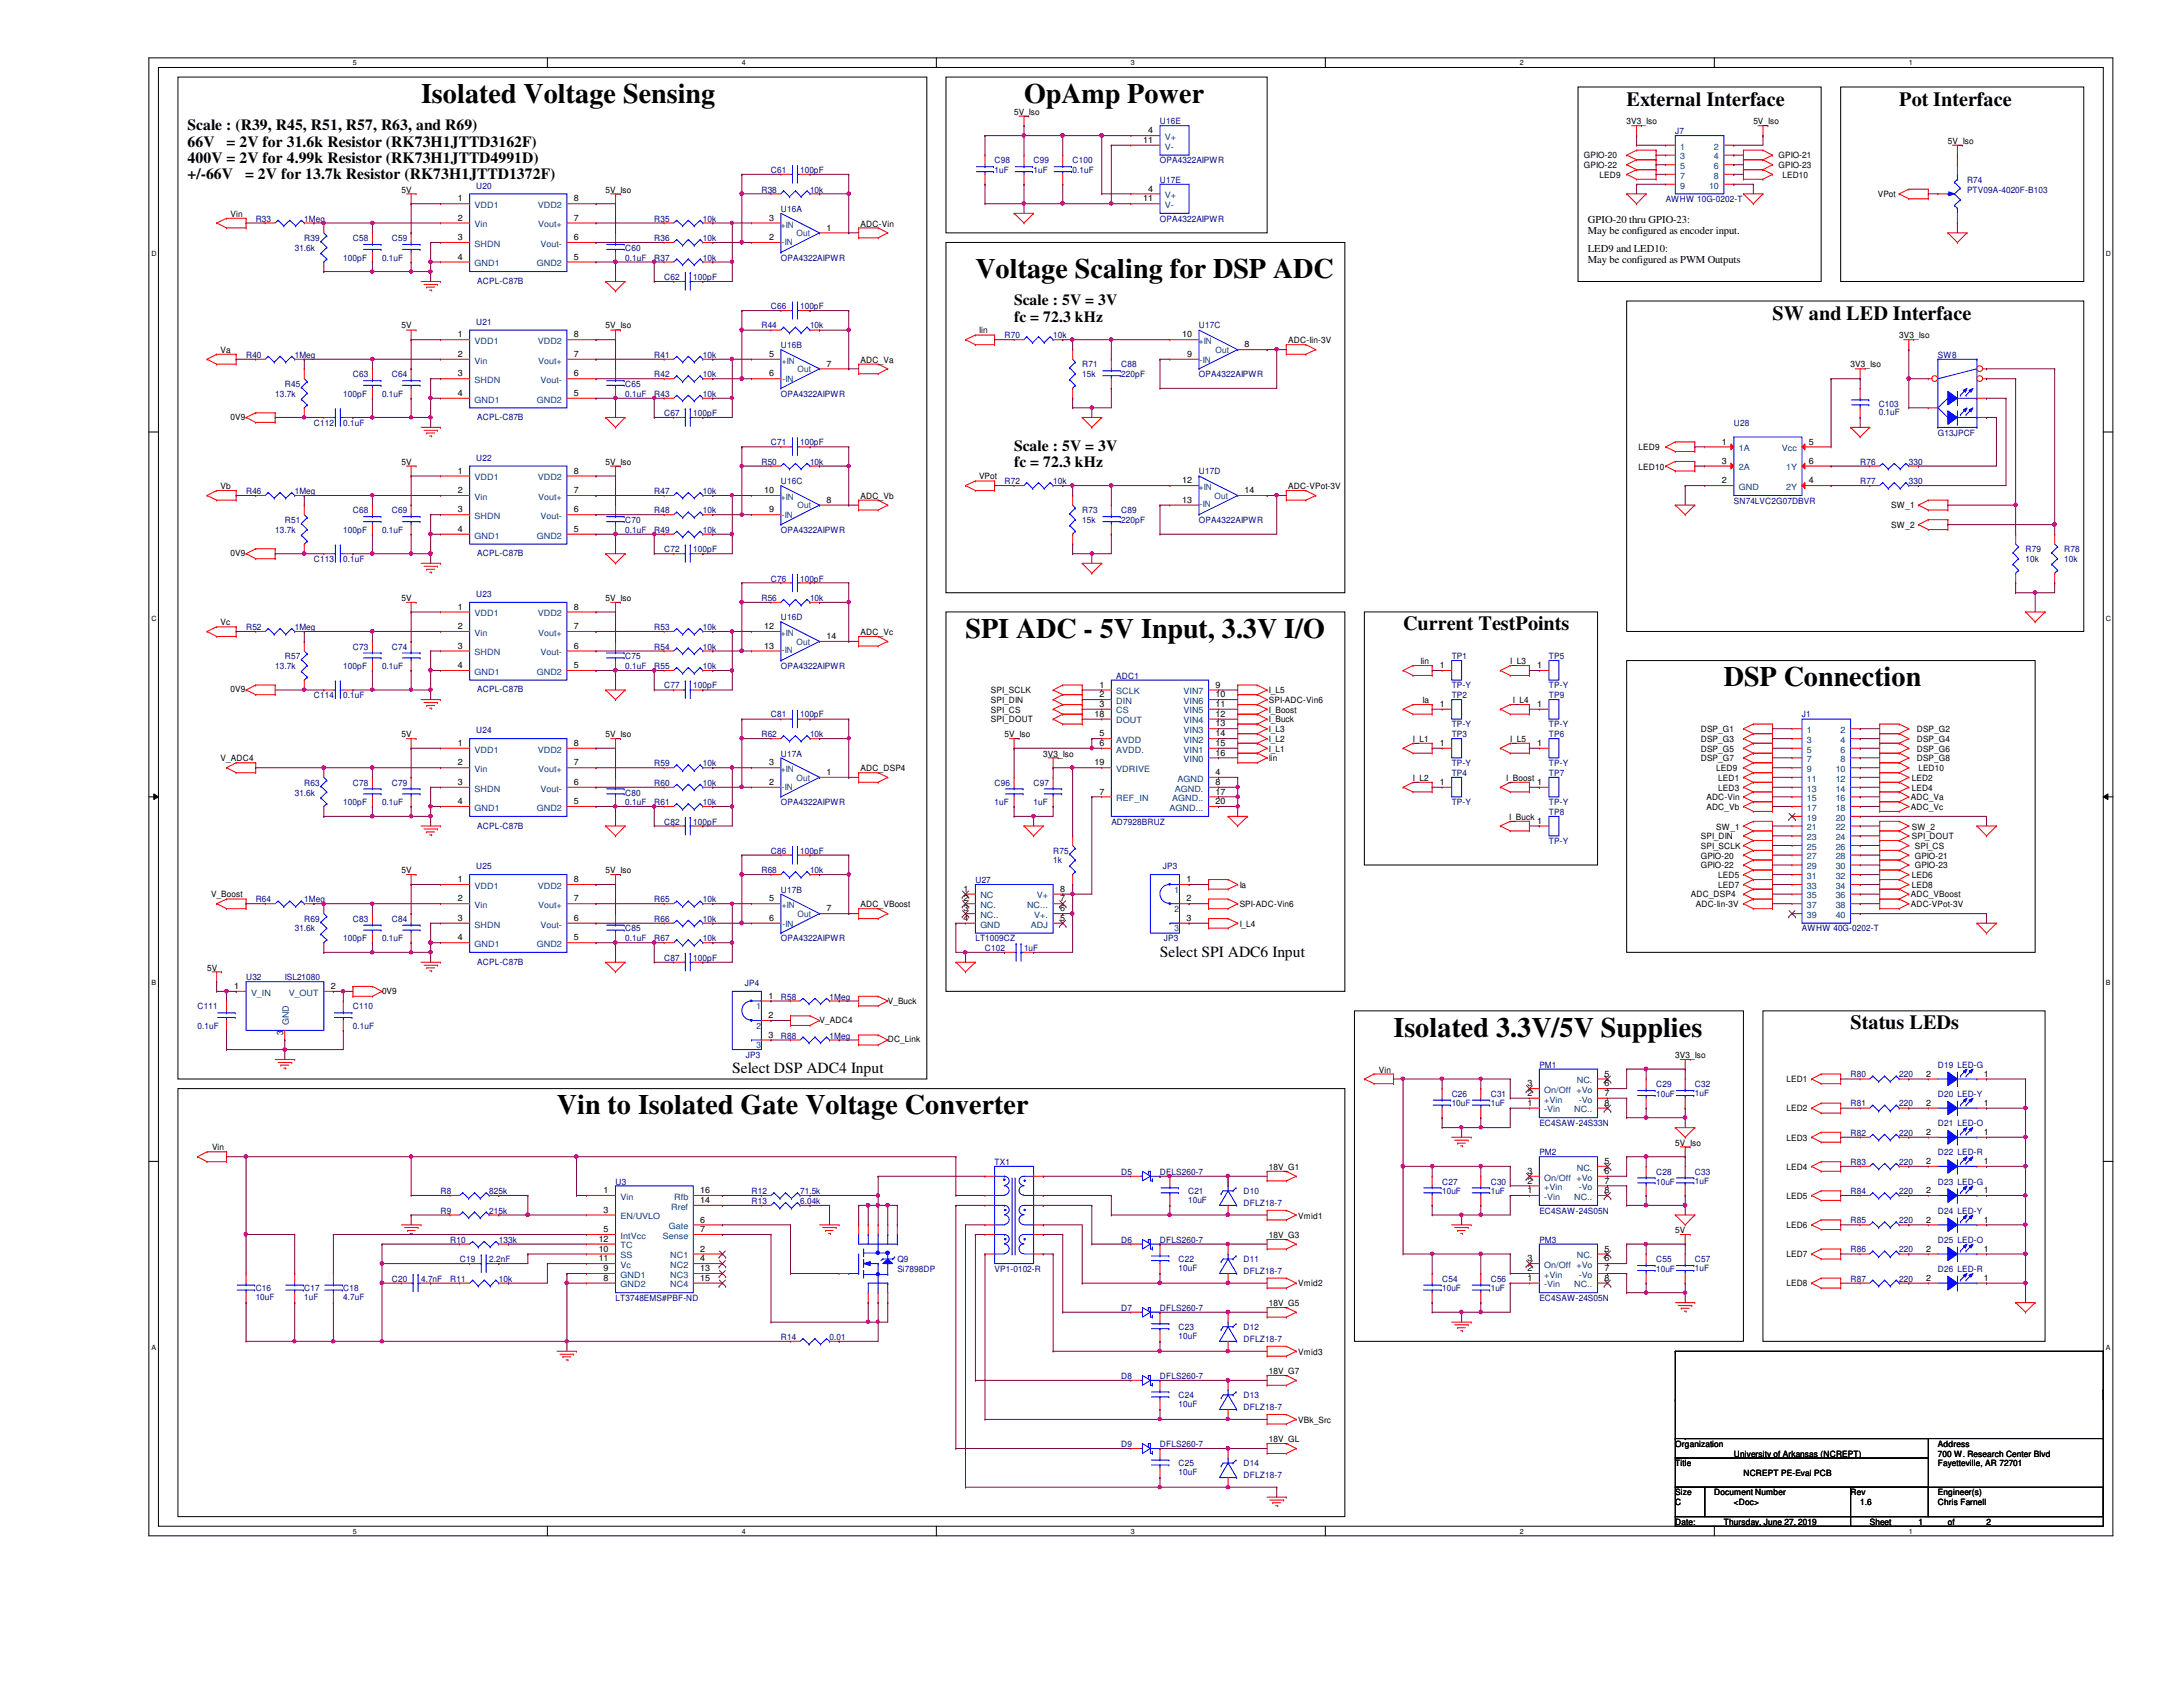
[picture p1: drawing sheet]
<svg xmlns="http://www.w3.org/2000/svg" width="279mm" height="216mm" viewBox="0 0 279 216" stroke-linecap="round" stroke-linejoin="round" font-family="sans-serif">
<defs><g id="words">
<g font-size="3.6">
<text x="53.9" y="13.2">Isolated Voltage Sensing</text>
<text x="131.1" y="13.2">OpAmp Power</text>
<text x="124.8" y="35.6">Voltage Scaling for DSP ADC</text>
<text x="123.6" y="81.6">SPI ADC - 5V Input, 3.3V I/O</text>
<text x="220.6" y="87.8">DSP Connection</text>
<text x="178.4" y="132.7">Isolated 3.3V/5V Supplies</text>
<text x="71.3" y="142.6">Vin to Isolated Gate Voltage Converter</text>
</g>
<g font-size="2.6">
<text x="208.2" y="13.5">External Interface</text>
<text x="243.1" y="13.5">Pot Interface</text>
<text x="226.9" y="40.9">SW and LED Interface</text>
<text x="179.6" y="80.7">Current TestPoints</text>
<text x="236.9" y="131.7">Status LEDs</text>
</g>
<g font-size="2">
<text x="24" y="16.7">Scale : (R39, R45, R51, R57, R63, and R69)</text>
<text x="24" y="18.8">66V</text>
<text x="24" y="20.8">400V = 2V for 4.99k Resistor (RK73H1JTTD4991D)</text>
<text x="24" y="22.9">+/-66V</text>
<text x="29" y="18.8">= 2V for 31.6k Resistor (RK73H1JTTD3162F)</text>
<text x="31.4" y="22.9">= 2V for 13.7k Resistor (RK73H1JTTD1372F)</text>
<text x="129.8" y="39.1">Scale : 5V = 3V</text>
<text x="129.8" y="41.1">fc = 72.3 kHz</text>
<text x="129.8" y="57.7">Scale : 5V = 3V</text>
<text x="129.8" y="59.8">fc = 72.3 kHz</text>
<text x="148.5" y="122.4">Select SPI ADC6 Input</text>
<text x="93.7" y="137.4">Select DSP ADC4 Input</text>
</g>
<g font-size="1.4">
<text x="203.2" y="28.5">GPIO-20 thru GPIO-23:</text>
<text x="203.2" y="29.9">May be configured as encoder input.</text>
<text x="203.2" y="32.2">LED9 and LED10:</text>
<text x="203.2" y="33.6">May be configured as PWM Outputs</text>
</g>
<g font-size="1.1">
<text x="129.8" y="14.7">5V_Iso</text>
<text x="146.9" y="17.1">4</text>
<text x="208.2" y="15.9">3V3_Iso</text>
<text x="224.4" y="15.9">5V_Iso</text>
<text x="146.3" y="18.3">11</text>
<text x="202.7" y="20.3">GPIO-20</text>
<text x="202.7" y="21.5">GPIO-22</text>
<text x="204.7" y="22.8">LED9</text>
<text x="227.6" y="20.3">GPIO-21</text>
<text x="227.6" y="21.5">GPIO-23</text>
<text x="228.1" y="22.8">LED10</text>
<text x="249.3" y="18.4">5V_Iso</text>
<text x="29.5" y="27.7">Vin</text>
<text x="51.4" y="24.6">5V</text>
<text x="58.6" y="25.8">1</text>
<text x="58.6" y="28.2">2</text>
<text x="73.4" y="28.2">7</text>
<text x="73.4" y="25.8">8</text>
<text x="77.5" y="24.6">5V_Iso</text>
<text x="98.4" y="28.2">3</text>
<text x="105.8" y="29.5">1</text>
<text x="110.2" y="29">ADC-Vin</text>
<text x="146.3" y="25.8">11</text>
<text x="146.9" y="24.5">4</text>
<text x="240.3" y="25.3">VPot</text>
<text x="58.6" y="30.7">3</text>
<text x="58.6" y="33.2">4</text>
<text x="73.4" y="30.7">6</text>
<text x="73.4" y="33.2">5</text>
<text x="98.4" y="30.7">2</text>
<text x="28.2" y="45.2">Va</text>
<text x="51.4" y="42">5V</text>
<text x="58.6" y="43.2">1</text>
<text x="58.6" y="45.7">2</text>
<text x="73.4" y="45.7">7</text>
<text x="73.4" y="43.2">8</text>
<text x="77.5" y="42">5V_Iso</text>
<text x="98.4" y="45.7">5</text>
<text x="105.8" y="46.9">7</text>
<text x="110.2" y="46.4">ADC_Va</text>
<text x="125.3" y="42.7">Iin</text>
<text x="151.3" y="43.2">10</text>
<text x="151.9" y="45.7">9</text>
<text x="159.3" y="44.4">8</text>
<text x="164.9" y="43.9">ADC-Iin-3V</text>
<text x="236.9" y="47">3V3_Iso</text>
<text x="243.1" y="43.3">3V3_Iso</text>
<text x="29.5" y="53.8">0V9</text>
<text x="58.6" y="48.2">3</text>
<text x="58.6" y="50.7">4</text>
<text x="73.4" y="48.2">6</text>
<text x="73.4" y="50.7">5</text>
<text x="98.4" y="48.2">6</text>
<text x="51.4" y="59.5">5V</text>
<text x="77.5" y="59.5">5V_Iso</text>
<text x="209.7" y="57.6">LED9</text>
<text x="220.4" y="59.4">3</text>
<text x="220.4" y="56.9">1</text>
<text x="231.5" y="56.9">5</text>
<text x="231.5" y="59.4">6</text>
<text x="28.2" y="62.6">Vb</text>
<text x="58.6" y="60.6">1</text>
<text x="58.6" y="63.1">2</text>
<text x="58.6" y="65.6">3</text>
<text x="73.4" y="65.6">6</text>
<text x="73.4" y="63.1">7</text>
<text x="73.4" y="60.6">8</text>
<text x="97.8" y="63.1">10</text>
<text x="98.4" y="65.6">9</text>
<text x="105.8" y="64.3">8</text>
<text x="110.2" y="63.8">ADC_Vb</text>
<text x="125.3" y="61.3">VPot</text>
<text x="151.3" y="61.8">12</text>
<text x="151.3" y="64.3">13</text>
<text x="159.3" y="63.1">14</text>
<text x="164.9" y="62.6">ADC-VPot-3V</text>
<text x="209.7" y="60.1">LED10</text>
<text x="220.4" y="61.8">2</text>
<text x="231.5" y="61.8">4</text>
<text x="242.1" y="65.1">SW_1</text>
<text x="29.5" y="71.2">0V9</text>
<text x="58.6" y="68.1">4</text>
<text x="73.4" y="68.1">5</text>
<text x="242.1" y="67.6">SW_2</text>
<text x="51.4" y="76.9">5V</text>
<text x="77.5" y="76.9">5V_Iso</text>
<text x="28.2" y="80">Vc</text>
<text x="58.6" y="78">1</text>
<text x="58.6" y="80.5">2</text>
<text x="58.6" y="83">3</text>
<text x="73.4" y="83">6</text>
<text x="73.4" y="80.5">7</text>
<text x="73.4" y="78">8</text>
<text x="97.8" y="80.5">12</text>
<text x="97.8" y="83">13</text>
<text x="105.8" y="81.8">14</text>
<text x="110.2" y="81.3">ADC_Vc</text>
<text x="29.5" y="88.6">0V9</text>
<text x="58.6" y="85.5">4</text>
<text x="73.4" y="85.5">5</text>
<text x="126.8" y="88.7">SPI_SCLK</text>
<text x="126.8" y="90">SPI_DIN</text>
<text x="140.7" y="88">1</text>
<text x="140.7" y="89.2">2</text>
<text x="155.6" y="88">9</text>
<text x="155.6" y="89.2">10</text>
<text x="162.4" y="88.7">I_L5</text>
<text x="162.4" y="90">SPI-ADC-Vin6</text>
<text x="181.8" y="85">Iin</text>
<text x="182.1" y="90">Ia</text>
<text x="184.3" y="85.5">1</text>
<text x="193.3" y="85">I_L3</text>
<text x="193.6" y="90">I_L4</text>
<text x="196.7" y="85.5">1</text>
<text x="51.4" y="94.3">5V</text>
<text x="58.6" y="95.5">1</text>
<text x="73.4" y="95.5">8</text>
<text x="77.5" y="94.3">5V_Iso</text>
<text x="126.8" y="91.2">SPI_CS</text>
<text x="126.8" y="92.5">SPI_DOUT</text>
<text x="128.6" y="94.3">5V_Iso</text>
<text x="140.1" y="91.7">18</text>
<text x="140.7" y="90.5">3</text>
<text x="140.7" y="94.2">5</text>
<text x="140.7" y="95.5">6</text>
<text x="155.6" y="90.5">11</text>
<text x="155.6" y="91.7">12</text>
<text x="155.6" y="93">13</text>
<text x="155.6" y="94.2">14</text>
<text x="155.6" y="95.5">15</text>
<text x="162.4" y="91.2">I_Boost</text>
<text x="162.4" y="92.5">I_Buck</text>
<text x="162.4" y="93.7">I_L3</text>
<text x="162.4" y="95">I_L2</text>
<text x="180.8" y="95">I_L1</text>
<text x="184.3" y="95.5">1</text>
<text x="184.3" y="90.5">1</text>
<text x="193.3" y="95">I_L5</text>
<text x="196.7" y="90.5">1</text>
<text x="196.7" y="95.5">1</text>
<text x="217.7" y="93.7">DSP_G1</text>
<text x="217.7" y="95">DSP_G3</text>
<text x="245.3" y="93.7">DSP_G2</text>
<text x="245.3" y="95">DSP_G4</text>
<text x="28.2" y="97.5">V_ADC4</text>
<text x="58.6" y="98">2</text>
<text x="58.6" y="100.5">3</text>
<text x="73.4" y="100.5">6</text>
<text x="73.4" y="98">7</text>
<text x="98.4" y="98">3</text>
<text x="98.4" y="100.5">2</text>
<text x="105.8" y="99.2">1</text>
<text x="110.2" y="98.7">ADC_DSP4</text>
<text x="133.5" y="96.8">3V3_Iso</text>
<text x="140.1" y="98">19</text>
<text x="140.7" y="101.7">7</text>
<text x="155.6" y="99.2">4</text>
<text x="155.6" y="100.5">8</text>
<text x="155.6" y="96.7">16</text>
<text x="155.6" y="101.7">17</text>
<text x="162.4" y="96.2">I_L1</text>
<text x="162.4" y="97.5">Iin</text>
<text x="180.8" y="99.9">I_L2</text>
<text x="184.3" y="100.5">1</text>
<text x="192.8" y="99.9">I_Boost</text>
<text x="196.7" y="100.5">1</text>
<text x="217.7" y="96.2">DSP_G5</text>
<text x="217.7" y="97.5">DSP_G7</text>
<text x="219.7" y="98.7">LED9</text>
<text x="219.9" y="99.9">LED1</text>
<text x="219.9" y="101.2">LED3</text>
<text x="244.7" y="99.9">LED2</text>
<text x="244.7" y="101.2">LED4</text>
<text x="245.3" y="96.2">DSP_G6</text>
<text x="245.3" y="97.5">DSP_G8</text>
<text x="245.5" y="98.7">LED10</text>
<text x="58.6" y="102.9">4</text>
<text x="73.4" y="102.9">5</text>
<text x="155.6" y="102.9">20</text>
<text x="193.2" y="104.9">I_Buck</text>
<text x="196.7" y="105.4">1</text>
<text x="217.7" y="107.4">SPI_DIN</text>
<text x="218.4" y="102.4">ADC-Vin</text>
<text x="218.4" y="103.7">ADC_Vb</text>
<text x="219.7" y="106.2">SW_1</text>
<text x="244.6" y="102.4">ADC_Va</text>
<text x="244.6" y="103.7">ADC_Vc</text>
<text x="244.7" y="107.4">SPI_DOUT</text>
<text x="244.7" y="106.2">SW_2</text>
<text x="51.4" y="111.8">5V</text>
<text x="58.6" y="112.9">1</text>
<text x="73.4" y="112.9">8</text>
<text x="77.5" y="111.8">5V_Iso</text>
<text x="151.8" y="112.9">1</text>
<text x="158.7" y="113.6">Ia</text>
<text x="217.7" y="108.6">SPI_SCLK</text>
<text x="217.7" y="109.9">GPIO-20</text>
<text x="217.7" y="111.1">GPIO-22</text>
<text x="219.9" y="112.4">LED5</text>
<text x="219.9" y="113.6">LED7</text>
<text x="244.7" y="112.4">LED6</text>
<text x="244.7" y="113.6">LED8</text>
<text x="245.1" y="108.6">SPI_CS</text>
<text x="245.1" y="109.9">GPIO-21</text>
<text x="245.1" y="111.1">GPIO-23</text>
<text x="27" y="114.8">V_Boost</text>
<text x="58.6" y="115.4">2</text>
<text x="58.6" y="117.9">3</text>
<text x="73.4" y="117.9">6</text>
<text x="73.4" y="115.4">7</text>
<text x="98.4" y="115.4">5</text>
<text x="98.4" y="117.9">6</text>
<text x="105.8" y="116.6">7</text>
<text x="110.2" y="116.1">ADC_VBoost</text>
<text x="123.3" y="114.1">1</text>
<text x="123.3" y="115.4">2</text>
<text x="123.3" y="116.6">3</text>
<text x="123.3" y="117.9">4</text>
<text x="135.7" y="117.9">5</text>
<text x="135.7" y="116.6">6</text>
<text x="135.7" y="115.4">7</text>
<text x="135.7" y="114.1">8</text>
<text x="151.8" y="115.4">2</text>
<text x="151.8" y="117.9">3</text>
<text x="158.7" y="118.6">I_L4</text>
<text x="158.7" y="116.1">SPI-ADC-Vin6</text>
<text x="216.4" y="114.8">ADC_DSP4</text>
<text x="217" y="116.1">ADC-Iin-3V</text>
<text x="244.6" y="114.8">ADC_VBoost</text>
<text x="244.6" y="116.1">ADC-VPot-3V</text>
<text x="26.5" y="124.2">5V</text>
<text x="58.6" y="120.4">4</text>
<text x="73.4" y="120.4">5</text>
<text x="30" y="126.6">1</text>
<text x="42.3" y="126.6">2</text>
<text x="48.9" y="127.2">0V9</text>
<text x="98.3" y="127.8">1</text>
<text x="98.3" y="130.3">2</text>
<text x="104.9" y="130.9">V_ADC4</text>
<text x="113.6" y="128.4">V_Buck</text>
<text x="36.2" y="132.5" transform="rotate(-90 36.2 132.5)">3</text>
<text x="98.3" y="132.8">3</text>
<text x="113.6" y="133.4">DC_Link</text>
<text x="176.5" y="137.3">Vin</text>
<text x="205.4" y="137.8">5</text>
<text x="214.4" y="135.4">3V3_Iso</text>
<text x="246.5" y="137.8">2</text>
<text x="253.9" y="137.8">1</text>
<text x="195.5" y="141.5">1</text>
<text x="195.5" y="140.2">2</text>
<text x="195.5" y="139">3</text>
<text x="205.4" y="139">6</text>
<text x="205.4" y="140.2">7</text>
<text x="205.4" y="141.5">8</text>
<text x="228.6" y="138.5">LED1</text>
<text x="228.6" y="142.2">LED2</text>
<text x="246.5" y="141.5">2</text>
<text x="253.9" y="141.5">1</text>
<text x="27.1" y="147.2">Vin</text>
<text x="162.4" y="149.7">18V_G1</text>
<text x="205.4" y="149">5</text>
<text x="214.4" y="146.6">5V_Iso</text>
<text x="228.6" y="146">LED3</text>
<text x="228.6" y="149.7">LED4</text>
<text x="246.5" y="149">2</text>
<text x="246.5" y="145.2">2</text>
<text x="253.9" y="149">1</text>
<text x="253.9" y="145.2">1</text>
<text x="77.3" y="152.7">1</text>
<text x="77.3" y="155.2">3</text>
<text x="89.6" y="154">14</text>
<text x="89.6" y="152.7">16</text>
<text x="166.2" y="156">Vmid1</text>
<text x="195.5" y="152.7">1</text>
<text x="195.5" y="151.5">2</text>
<text x="195.5" y="150.2">3</text>
<text x="205.4" y="150.2">6</text>
<text x="205.4" y="151.5">7</text>
<text x="205.4" y="152.7">8</text>
<text x="228.6" y="153.5">LED5</text>
<text x="246.5" y="152.7">2</text>
<text x="253.9" y="152.7">1</text>
<text x="76.6" y="160.2">10</text>
<text x="76.6" y="161.4">11</text>
<text x="76.6" y="158.9">12</text>
<text x="77.3" y="157.7">5</text>
<text x="89.6" y="160.2">2</text>
<text x="89.6" y="161.4">4</text>
<text x="89.6" y="156.5">6</text>
<text x="89.6" y="157.7">7</text>
<text x="162.4" y="158.4">18V_G3</text>
<text x="195.5" y="161.4">3</text>
<text x="205.4" y="160.2">5</text>
<text x="205.4" y="161.4">6</text>
<text x="214.4" y="157.8">5V</text>
<text x="228.6" y="157.2">LED6</text>
<text x="228.6" y="160.9">LED7</text>
<text x="246.5" y="160.2">2</text>
<text x="246.5" y="156.5">2</text>
<text x="253.9" y="160.2">1</text>
<text x="253.9" y="156.5">1</text>
<text x="77.3" y="163.9">8</text>
<text x="77.3" y="162.7">9</text>
<text x="89.6" y="162.7">13</text>
<text x="89.6" y="163.9">15</text>
<text x="162.4" y="167.1">18V_G5</text>
<text x="166.2" y="164.6">Vmid2</text>
<text x="195.5" y="163.9">1</text>
<text x="195.5" y="162.7">2</text>
<text x="205.4" y="162.7">7</text>
<text x="205.4" y="163.9">8</text>
<text x="228.6" y="164.6">LED8</text>
<text x="246.5" y="163.9">2</text>
<text x="253.9" y="163.9">1</text>
<text x="166.2" y="173.4">Vmid3</text>
<text x="162.4" y="175.9">18V_G7</text>
<text x="162.4" y="184.6">18V_GL</text>
<text x="166.2" y="182.1">VBk_Src</text>
<text x="214.4" y="185.2">Organization</text>
<text x="248" y="185.2">Address</text>
<text x="214.4" y="187.7">Title</text>
<text x="214.4" y="191.4">Size</text>
<text x="219.4" y="191.4">Document Number</text>
<text x="221.9" y="186.4">University of Arkansas (NCREPT)</text>
<text x="223.1" y="188.9">NCREPT PE-Eval PCB</text>
<text x="236.9" y="191.4">Rev</text>
<text x="248" y="191.4">Engineer(s)</text>
<text x="248" y="186.4">700 W. Research Center Blvd</text>
<text x="248" y="187.7">Fayetteville, AR 72701</text>
<text x="214.4" y="192.7">C</text>
<text x="214.4" y="195.2">Date:</text>
<text x="220.6" y="195.2">Thursday, June 27, 2019</text>
<text x="221.9" y="192.7">&lt;Doc&gt;</text>
<text x="238.1" y="192.7">1.6</text>
<text x="239.3" y="195.2">Sheet</text>
<text x="245.5" y="195.2">1</text>
<text x="248" y="192.7">Chris Farnell</text>
<text x="249.3" y="195.2">of</text>
<text x="254.3" y="195.2">2</text>
</g>
<g font-size="1.1" fill="#000080">
<text x="148.5" y="15.9">U16E</text>
<text x="214.4" y="17.1">J7</text>
<text x="98.7" y="22.1">C61</text>
<text x="102.4" y="22.1">100pF</text>
<text x="127.3" y="20.9">C98</text>
<text x="127.3" y="22.1">1uF</text>
<text x="132.3" y="20.9">C99</text>
<text x="132.3" y="22.1">1uF</text>
<text x="137.3" y="20.9">C100</text>
<text x="137.3" y="22.1">0.1uF</text>
<text x="148.5" y="20.9">OPA4322AIPWR</text>
<text x="148.5" y="23.4">U17E</text>
<text x="251.8" y="23.4">R74</text>
<text x="32.7" y="28.4">R33</text>
<text x="38.9" y="28.4">1Meg</text>
<text x="61" y="24.1">U20</text>
<text x="83.7" y="28.4">R35</text>
<text x="90" y="28.4">10k</text>
<text x="97.5" y="24.6">R38</text>
<text x="99.9" y="27.1">U16A</text>
<text x="103.7" y="24.6">10k</text>
<text x="148.5" y="28.4">OPA4322AIPWR</text>
<text x="213.2" y="25.9">AWHW 10G-0202-T</text>
<text x="251.8" y="24.6">PTV09A-4020F-B103</text>
<text x="37.7" y="32.1">31.6k</text>
<text x="38.9" y="30.9">R39</text>
<text x="43.9" y="33.4">100pF</text>
<text x="45.2" y="30.9">C58</text>
<text x="48.9" y="33.4">0.1uF</text>
<text x="50.2" y="30.9">C59</text>
<text x="80" y="32.1">C60</text>
<text x="80" y="33.4">0.1uF</text>
<text x="83.7" y="30.9">R36</text>
<text x="83.7" y="33.4">R37</text>
<text x="85" y="35.8">C62</text>
<text x="88.7" y="35.8">100pF</text>
<text x="90" y="30.9">10k</text>
<text x="90" y="33.4">10k</text>
<text x="99.9" y="33.4">OPA4322AIPWR</text>
<text x="61" y="41.6">U21</text>
<text x="61.1" y="36.3">ACPL-C87B</text>
<text x="98.7" y="39.6">C66</text>
<text x="102.4" y="39.6">100pF</text>
<text x="31.5" y="45.8">R40</text>
<text x="37.7" y="45.8">1Meg</text>
<text x="83.7" y="45.8">R41</text>
<text x="90" y="45.8">10k</text>
<text x="97.5" y="42">R44</text>
<text x="99.9" y="44.5">U16B</text>
<text x="103.7" y="42">10k</text>
<text x="128.6" y="43.3">R70</text>
<text x="134.8" y="43.3">10k</text>
<text x="138.5" y="47">R71</text>
<text x="143.5" y="47">C88</text>
<text x="153.5" y="42">U17C</text>
<text x="248" y="45.8">SW8</text>
<text x="35.2" y="50.8">13.7k</text>
<text x="36.4" y="49.5">R45</text>
<text x="43.9" y="50.8">100pF</text>
<text x="45.2" y="48.3">C63</text>
<text x="48.9" y="50.8">0.1uF</text>
<text x="50.2" y="48.3">C64</text>
<text x="61.1" y="53.8">ACPL-C87B</text>
<text x="80" y="49.5">C65</text>
<text x="80" y="50.8">0.1uF</text>
<text x="83.7" y="50.8">R43</text>
<text x="83.7" y="48.3">R42</text>
<text x="85" y="53.3">C67</text>
<text x="88.7" y="53.3">100pF</text>
<text x="90" y="50.8">10k</text>
<text x="90" y="48.3">10k</text>
<text x="99.9" y="50.8">OPA4322AIPWR</text>
<text x="138.5" y="48.3">15k</text>
<text x="143.5" y="48.3">220pF</text>
<text x="153.5" y="48.3">OPA4322AIPWR</text>
<text x="240.5" y="52">C103</text>
<text x="240.5" y="53.1">0.1uF</text>
<text x="40.2" y="54.5">C112</text>
<text x="43.9" y="54.5">0.1uF</text>
<text x="61" y="59">U22</text>
<text x="97.5" y="59.5">R50</text>
<text x="98.7" y="57">C71</text>
<text x="102.4" y="57">100pF</text>
<text x="103.7" y="59.5">10k</text>
<text x="221.9" y="54.5">U28</text>
<text x="238.1" y="59.5">R76</text>
<text x="244.3" y="59.5">330</text>
<text x="248" y="55.8">G13JPCF</text>
<text x="31.5" y="63.2">R46</text>
<text x="37.7" y="63.2">1Meg</text>
<text x="45.2" y="65.7">C68</text>
<text x="50.2" y="65.7">C69</text>
<text x="83.7" y="65.7">R48</text>
<text x="83.7" y="63.2">R47</text>
<text x="90" y="65.7">10k</text>
<text x="90" y="63.2">10k</text>
<text x="99.9" y="62">U16C</text>
<text x="128.6" y="62">R72</text>
<text x="134.8" y="62">10k</text>
<text x="138.5" y="65.7">R73</text>
<text x="143.5" y="65.7">C89</text>
<text x="153.5" y="60.7">U17D</text>
<text x="221.9" y="64.5">SN74LVC2G07DBVR</text>
<text x="238.1" y="62">R77</text>
<text x="244.3" y="62">330</text>
<text x="35.2" y="68.2">13.7k</text>
<text x="36.4" y="66.9">R51</text>
<text x="40.2" y="71.9">C113</text>
<text x="43.9" y="71.9">0.1uF</text>
<text x="43.9" y="68.2">100pF</text>
<text x="48.9" y="68.2">0.1uF</text>
<text x="61.1" y="71.2">ACPL-C87B</text>
<text x="80" y="66.9">C70</text>
<text x="80" y="68.2">0.1uF</text>
<text x="83.7" y="68.2">R49</text>
<text x="85" y="70.7">C72</text>
<text x="88.7" y="70.7">100pF</text>
<text x="90" y="68.2">10k</text>
<text x="99.9" y="68.2">OPA4322AIPWR</text>
<text x="138.5" y="66.9">15k</text>
<text x="143.5" y="66.9">220pF</text>
<text x="153.5" y="66.9">OPA4322AIPWR</text>
<text x="259.2" y="70.7">R79</text>
<text x="259.2" y="71.9">10k</text>
<text x="264.2" y="70.7">R78</text>
<text x="264.2" y="71.9">10k</text>
<text x="61" y="76.4">U23</text>
<text x="97.5" y="76.9">R56</text>
<text x="98.7" y="74.4">C76</text>
<text x="102.4" y="74.4">100pF</text>
<text x="103.7" y="76.9">10k</text>
<text x="31.5" y="80.6">R52</text>
<text x="37.7" y="80.6">1Meg</text>
<text x="45.2" y="83.1">C73</text>
<text x="50.2" y="83.1">C74</text>
<text x="83.7" y="83.1">R54</text>
<text x="83.7" y="80.6">R53</text>
<text x="90" y="83.1">10k</text>
<text x="90" y="80.6">10k</text>
<text x="99.9" y="79.4">U16D</text>
<text x="35.2" y="85.6">13.7k</text>
<text x="36.4" y="84.4">R57</text>
<text x="40.2" y="89.4">C114</text>
<text x="43.9" y="89.4">0.1uF</text>
<text x="43.9" y="85.6">100pF</text>
<text x="48.9" y="85.6">0.1uF</text>
<text x="61.1" y="88.6">ACPL-C87B</text>
<text x="80" y="84.4">C75</text>
<text x="80" y="85.6">0.1uF</text>
<text x="83.7" y="85.6">R55</text>
<text x="85" y="88.1">C77</text>
<text x="88.7" y="88.1">100pF</text>
<text x="90" y="85.6">10k</text>
<text x="99.9" y="85.6">OPA4322AIPWR</text>
<text x="142.9" y="86.9">ADC1</text>
<text x="185.8" y="89.4">TP2</text>
<text x="185.8" y="84.4">TP1</text>
<text x="185.8" y="88.1">TP-Y</text>
<text x="198.2" y="84.4">TP5</text>
<text x="198.2" y="88.1">TP-Y</text>
<text x="198.2" y="89.4">TP9</text>
<text x="61" y="93.8">U24</text>
<text x="97.5" y="94.3">R62</text>
<text x="98.7" y="91.8">C81</text>
<text x="102.4" y="91.8">100pF</text>
<text x="103.7" y="94.3">10k</text>
<text x="185.8" y="94.3">TP3</text>
<text x="185.8" y="93.1">TP-Y</text>
<text x="198.2" y="93.1">TP-Y</text>
<text x="198.2" y="94.3">TP6</text>
<text x="230.6" y="91.8">J1</text>
<text x="37.7" y="101.8">31.6k</text>
<text x="38.9" y="100.5">R63</text>
<text x="45.2" y="100.5">C78</text>
<text x="50.2" y="100.5">C79</text>
<text x="80" y="101.8">C80</text>
<text x="83.7" y="100.5">R60</text>
<text x="83.7" y="98">R59</text>
<text x="90" y="100.5">10k</text>
<text x="90" y="98">10k</text>
<text x="99.9" y="96.8">U17A</text>
<text x="127.3" y="100.5">C96</text>
<text x="132.3" y="100.5">C97</text>
<text x="185.8" y="99.3">TP4</text>
<text x="185.8" y="98">TP-Y</text>
<text x="198.2" y="99.3">TP7</text>
<text x="198.2" y="98">TP-Y</text>
<text x="43.9" y="103">100pF</text>
<text x="48.9" y="103">0.1uF</text>
<text x="61.1" y="106">ACPL-C87B</text>
<text x="80" y="103">0.1uF</text>
<text x="83.7" y="103">R61</text>
<text x="85" y="105.5">C82</text>
<text x="88.7" y="105.5">100pF</text>
<text x="90" y="103">10k</text>
<text x="99.9" y="103">OPA4322AIPWR</text>
<text x="127.3" y="103">1uF</text>
<text x="132.3" y="103">1uF</text>
<text x="142.2" y="105.5">AD7928BRUZ</text>
<text x="185.8" y="103">TP-Y</text>
<text x="198.2" y="103">TP-Y</text>
<text x="198.2" y="104.3">TP8</text>
<text x="61" y="111.3">U25</text>
<text x="97.5" y="111.8">R68</text>
<text x="98.7" y="109.3">C86</text>
<text x="102.4" y="109.3">100pF</text>
<text x="103.7" y="111.8">10k</text>
<text x="124.8" y="113">U27</text>
<text x="134.8" y="109.3">R75</text>
<text x="134.8" y="110.5">1k</text>
<text x="148.8" y="111.3">JP3</text>
<text x="198.2" y="108">TP-Y</text>
<text x="32.7" y="115.5">R64</text>
<text x="37.7" y="119.2">31.6k</text>
<text x="38.9" y="118">R69</text>
<text x="38.9" y="115.5">1Meg</text>
<text x="45.2" y="118">C83</text>
<text x="50.2" y="118">C84</text>
<text x="80" y="119.2">C85</text>
<text x="83.7" y="118">R66</text>
<text x="83.7" y="115.5">R65</text>
<text x="90" y="118">10k</text>
<text x="90" y="115.5">10k</text>
<text x="99.9" y="114.3">U17B</text>
<text x="230.6" y="119.2">AWHW 40G-0202-T</text>
<text x="31.5" y="125.4">U32</text>
<text x="36.4" y="125.4">ISL21080</text>
<text x="43.9" y="120.5">100pF</text>
<text x="48.9" y="120.5">0.1uF</text>
<text x="61.1" y="123.4">ACPL-C87B</text>
<text x="80" y="120.5">0.1uF</text>
<text x="83.7" y="120.5">R67</text>
<text x="85" y="122.9">C87</text>
<text x="88.7" y="122.9">100pF</text>
<text x="90" y="120.5">10k</text>
<text x="99.9" y="120.5">OPA4322AIPWR</text>
<text x="124.8" y="120.5">LT1009CZ</text>
<text x="126.1" y="121.7">C102</text>
<text x="131.1" y="121.7">1uF</text>
<text x="149" y="120.5">JP3</text>
<text x="25.3" y="129.2">C111</text>
<text x="25.3" y="131.7">0.1uF</text>
<text x="45.2" y="129.2">C110</text>
<text x="45.2" y="131.7">0.1uF</text>
<text x="95.3" y="126.2">JP4</text>
<text x="99.9" y="127.9">R58</text>
<text x="106.2" y="127.9">1Meg</text>
<text x="95.5" y="135.4">JP3</text>
<text x="99.9" y="132.9">R88</text>
<text x="106.2" y="132.9">1Meg</text>
<text x="197" y="136.7">PM1</text>
<text x="236.9" y="137.9">R80</text>
<text x="243.1" y="137.9">220</text>
<text x="248" y="136.7">D19 LED-G</text>
<text x="185.8" y="140.4">C26</text>
<text x="185.8" y="141.6">10uF</text>
<text x="190.8" y="140.4">C31</text>
<text x="190.8" y="141.6">1uF</text>
<text x="212" y="139.1">C29</text>
<text x="212" y="140.4">10uF</text>
<text x="216.9" y="139.1">C32</text>
<text x="216.9" y="140.2">1uF</text>
<text x="236.9" y="141.6">R81</text>
<text x="243.1" y="141.6">220</text>
<text x="248" y="140.4">D20 LED-Y</text>
<text x="127.3" y="149.1">TX1</text>
<text x="197" y="147.8">PM2</text>
<text x="197" y="144.1">EC4SAW-24S33N</text>
<text x="236.9" y="149.1">R83</text>
<text x="236.9" y="145.4">R82</text>
<text x="243.1" y="149.1">220</text>
<text x="243.1" y="145.4">220</text>
<text x="248" y="147.8">D22 LED-R</text>
<text x="248" y="144.1">D21 LED-O</text>
<text x="56.4" y="152.8">R8</text>
<text x="56.4" y="155.3">R9</text>
<text x="62.6" y="152.8">825k</text>
<text x="62.6" y="155.3">215k</text>
<text x="78.8" y="151.6">U3</text>
<text x="96.2" y="152.8">R12</text>
<text x="96.2" y="154.1">R13</text>
<text x="102.4" y="152.8">71.5k</text>
<text x="102.4" y="154.1">6.04k</text>
<text x="143.5" y="150.3">D5</text>
<text x="148.5" y="150.3">DFLS260-7</text>
<text x="152.1" y="152.8">C21</text>
<text x="152.1" y="153.9">10uF</text>
<text x="159.2" y="152.8">D10</text>
<text x="159.2" y="154.3">DFLZ18-7</text>
<text x="184.6" y="151.6">C27</text>
<text x="184.6" y="152.8">10uF</text>
<text x="190.8" y="151.6">C30</text>
<text x="190.8" y="152.8">1uF</text>
<text x="197" y="155.3">EC4SAW-24S05N</text>
<text x="212" y="150.3">C28</text>
<text x="212" y="151.6">10uF</text>
<text x="216.9" y="150.3">C33</text>
<text x="216.9" y="151.5">1uF</text>
<text x="236.9" y="152.8">R84</text>
<text x="243.1" y="152.8">220</text>
<text x="248" y="155.3">D24 LED-Y</text>
<text x="248" y="151.6">D23 LED-G</text>
<text x="57.6" y="159">R10</text>
<text x="58.8" y="161.5">C19</text>
<text x="62.6" y="161.5">2.2nF</text>
<text x="63.8" y="159">133k</text>
<text x="114.9" y="161.5">Q9</text>
<text x="143.5" y="159">D6</text>
<text x="148.5" y="159">DFLS260-7</text>
<text x="150.8" y="161.5">C22</text>
<text x="159.2" y="161.5">D11</text>
<text x="197" y="159">PM3</text>
<text x="212" y="161.5">C55</text>
<text x="216.9" y="161.5">C57</text>
<text x="236.9" y="160.3">R86</text>
<text x="236.9" y="156.5">R85</text>
<text x="243.1" y="160.3">220</text>
<text x="243.1" y="156.5">220</text>
<text x="248" y="159">D25 LED-O</text>
<text x="32.7" y="165.3">C16</text>
<text x="32.7" y="166.4">10uF</text>
<text x="38.9" y="165.3">C17</text>
<text x="38.9" y="166.4">1uF</text>
<text x="43.9" y="165.3">C18</text>
<text x="43.9" y="166.4">4.7uF</text>
<text x="50.2" y="164">C20</text>
<text x="53.9" y="164">4.7nF</text>
<text x="57.6" y="164">R11</text>
<text x="63.8" y="164">10k</text>
<text x="78.8" y="166.5">LT3748EMS#PBF-ND</text>
<text x="114.9" y="162.8">Si7898DP</text>
<text x="127.3" y="162.8">VP1-0102-R</text>
<text x="143.5" y="167.8">D7</text>
<text x="148.5" y="167.8">DFLS260-7</text>
<text x="150.8" y="162.6">10uF</text>
<text x="159.2" y="163">DFLZ18-7</text>
<text x="184.6" y="164">C54</text>
<text x="184.6" y="165.3">10uF</text>
<text x="190.8" y="164">C56</text>
<text x="190.8" y="165.3">1uF</text>
<text x="197" y="166.5">EC4SAW-24S05N</text>
<text x="212" y="162.8">10uF</text>
<text x="216.9" y="162.6">1uF</text>
<text x="236.9" y="164">R87</text>
<text x="243.1" y="164">220</text>
<text x="248" y="162.8">D26 LED-R</text>
<text x="99.9" y="171.5">R14</text>
<text x="106.2" y="171.5">0.01</text>
<text x="150.8" y="170.3">C23</text>
<text x="150.8" y="171.4">10uF</text>
<text x="159.2" y="170.3">D12</text>
<text x="159.2" y="171.7">DFLZ18-7</text>
<text x="143.5" y="176.5">D8</text>
<text x="148.5" y="176.5">DFLS260-7</text>
<text x="150.8" y="178.9">C24</text>
<text x="159.2" y="178.9">D13</text>
<text x="143.5" y="185.2">D9</text>
<text x="148.5" y="185.2">DFLS260-7</text>
<text x="150.8" y="180.1">10uF</text>
<text x="159.2" y="180.5">DFLZ18-7</text>
<text x="150.8" y="187.7">C25</text>
<text x="150.8" y="188.8">10uF</text>
<text x="159.2" y="187.7">D14</text>
<text x="159.2" y="189.1">DFLZ18-7</text>
</g>
<g font-size="1.1" fill="#004080">
<text x="149.1" y="17.9">V+</text>
<text x="149.1" y="19.1">V-</text>
<text x="215.1" y="19.1">1</text>
<text x="215.1" y="20.4">3</text>
<text x="215.1" y="21.6">5</text>
<text x="215.1" y="22.9">7</text>
<text x="219.4" y="19.1">2</text>
<text x="219.4" y="20.4">4</text>
<text x="219.4" y="21.6">6</text>
<text x="219.4" y="22.9">8</text>
<text x="60.7" y="26.6">VDD1</text>
<text x="60.7" y="29.1">Vin</text>
<text x="68.8" y="26.6">VDD2</text>
<text x="68.9" y="29.1">Vout+</text>
<text x="99.9" y="29.1">+IN</text>
<text x="149.1" y="25.4">V+</text>
<text x="149.1" y="26.6">V-</text>
<text x="215.1" y="24.1">9</text>
<text x="218.7" y="24.1">10</text>
<text x="60.7" y="31.6">SHDN</text>
<text x="60.7" y="34.1">GND1</text>
<text x="68.7" y="34.1">GND2</text>
<text x="69.2" y="31.6">Vout-</text>
<text x="100.1" y="31.4">-IN</text>
<text x="101.9" y="30.2">Out</text>
<text x="60.7" y="44">VDD1</text>
<text x="60.7" y="46.5">Vin</text>
<text x="68.8" y="44">VDD2</text>
<text x="68.9" y="46.5">Vout+</text>
<text x="100.1" y="46.5">+IN</text>
<text x="102.1" y="47.7">Out</text>
<text x="153.5" y="44">+IN</text>
<text x="153.6" y="46.4">-IN</text>
<text x="155.6" y="45.2">Out</text>
<text x="60.7" y="49">SHDN</text>
<text x="60.7" y="51.5">GND1</text>
<text x="68.7" y="51.5">GND2</text>
<text x="69.2" y="49">Vout-</text>
<text x="100.2" y="48.9">-IN</text>
<text x="222.5" y="57.7">1A</text>
<text x="228" y="57.7">Vcc</text>
<text x="60.7" y="61.5">VDD1</text>
<text x="60.7" y="64">Vin</text>
<text x="68.8" y="61.5">VDD2</text>
<text x="68.9" y="64">Vout+</text>
<text x="99.9" y="64">+IN</text>
<text x="102.1" y="65.1">Out</text>
<text x="153.5" y="62.7">+IN</text>
<text x="153.6" y="64.9">-IN</text>
<text x="155.4" y="63.8">Out</text>
<text x="222.5" y="60.2">2A</text>
<text x="222.5" y="62.7">GND</text>
<text x="228.6" y="62.7">2Y</text>
<text x="228.6" y="60.2">1Y</text>
<text x="60.7" y="66.4">SHDN</text>
<text x="60.7" y="68.9">GND1</text>
<text x="68.7" y="68.9">GND2</text>
<text x="69.2" y="66.4">Vout-</text>
<text x="100.1" y="66.3">-IN</text>
<text x="60.7" y="78.9">VDD1</text>
<text x="60.7" y="81.4">Vin</text>
<text x="60.7" y="83.9">SHDN</text>
<text x="68.8" y="78.9">VDD2</text>
<text x="68.9" y="81.4">Vout+</text>
<text x="69.2" y="83.9">Vout-</text>
<text x="99.9" y="81.4">+IN</text>
<text x="100.1" y="83.6">-IN</text>
<text x="101.9" y="82.5">Out</text>
<text x="60.7" y="86.4">GND1</text>
<text x="68.7" y="86.4">GND2</text>
<text x="142.9" y="88.9">SCLK</text>
<text x="151.5" y="88.9">VIN7</text>
<text x="142.9" y="90.1">DIN</text>
<text x="142.9" y="91.3">CS</text>
<text x="142.9" y="95.1">AVDD</text>
<text x="142.9" y="92.6">DOUT</text>
<text x="151.5" y="90.1">VIN6</text>
<text x="151.5" y="91.3">VIN5</text>
<text x="151.5" y="92.6">VIN4</text>
<text x="151.5" y="93.8">VIN3</text>
<text x="151.5" y="95.1">VIN2</text>
<text x="231.3" y="93.8">1</text>
<text x="231.3" y="95.1">3</text>
<text x="235.6" y="93.8">2</text>
<text x="235.6" y="95.1">4</text>
<text x="60.7" y="96.3">VDD1</text>
<text x="60.7" y="98.8">Vin</text>
<text x="60.7" y="101.3">SHDN</text>
<text x="68.8" y="96.3">VDD2</text>
<text x="68.9" y="98.8">Vout+</text>
<text x="69.2" y="101.3">Vout-</text>
<text x="99.9" y="98.8">+IN</text>
<text x="100.1" y="101">-IN</text>
<text x="101.9" y="99.9">Out</text>
<text x="142.9" y="96.3">AVDD.</text>
<text x="142.9" y="98.8">VDRIVE</text>
<text x="150.4" y="101.3">AGND.</text>
<text x="150.7" y="100">AGND</text>
<text x="151.5" y="96.3">VIN1</text>
<text x="151.5" y="97.5">VIN0</text>
<text x="231.3" y="96.3">5</text>
<text x="231.3" y="97.5">7</text>
<text x="231.3" y="98.8">9</text>
<text x="231.3" y="100">11</text>
<text x="231.3" y="101.3">13</text>
<text x="234.9" y="98.8">10</text>
<text x="234.9" y="100">12</text>
<text x="234.9" y="101.3">14</text>
<text x="235.6" y="96.3">6</text>
<text x="235.6" y="97.5">8</text>
<text x="60.7" y="103.8">GND1</text>
<text x="68.7" y="103.8">GND2</text>
<text x="142.9" y="102.5">REF_IN</text>
<text x="149.7" y="103.8">AGND...</text>
<text x="150" y="102.5">AGND..</text>
<text x="231.3" y="102.5">15</text>
<text x="231.3" y="103.8">17</text>
<text x="231.3" y="105">19</text>
<text x="231.3" y="106.3">21</text>
<text x="231.3" y="107.5">23</text>
<text x="234.9" y="102.5">16</text>
<text x="234.9" y="103.8">18</text>
<text x="234.9" y="105">20</text>
<text x="234.9" y="106.3">22</text>
<text x="234.9" y="107.5">24</text>
<text x="60.7" y="113.7">VDD1</text>
<text x="68.8" y="113.7">VDD2</text>
<text x="231.3" y="108.8">25</text>
<text x="231.3" y="110">27</text>
<text x="231.3" y="111.3">29</text>
<text x="231.3" y="112.5">31</text>
<text x="231.3" y="113.7">33</text>
<text x="234.9" y="108.8">26</text>
<text x="234.9" y="110">28</text>
<text x="234.9" y="111.3">30</text>
<text x="234.9" y="112.5">32</text>
<text x="234.9" y="113.7">34</text>
<text x="60.7" y="116.2">Vin</text>
<text x="60.7" y="118.7">SHDN</text>
<text x="68.9" y="116.2">Vout+</text>
<text x="69.2" y="118.7">Vout-</text>
<text x="100.1" y="116.2">+IN</text>
<text x="100.2" y="118.6">-IN</text>
<text x="102.1" y="117.3">Out</text>
<text x="125.5" y="115">NC</text>
<text x="125.5" y="116.2">NC.</text>
<text x="125.5" y="117.5">NC..</text>
<text x="125.5" y="118.7">GND</text>
<text x="131.4" y="116.2">NC...</text>
<text x="132" y="118.7">ADJ</text>
<text x="132.4" y="117.5">V+.</text>
<text x="132.7" y="115">V+</text>
<text x="150.3" y="114.3">1</text>
<text x="150.3" y="116.7">2</text>
<text x="150.3" y="119.2">3</text>
<text x="231.3" y="115">35</text>
<text x="231.3" y="116.2">37</text>
<text x="231.3" y="117.5">39</text>
<text x="234.9" y="115">36</text>
<text x="234.9" y="116.2">38</text>
<text x="234.9" y="117.5">40</text>
<text x="60.7" y="121.2">GND1</text>
<text x="68.7" y="121.2">GND2</text>
<text x="32.1" y="127.4">V_IN</text>
<text x="37" y="131.2" transform="rotate(-90 37 131.2)">GND</text>
<text x="37" y="127.4">V_OUT</text>
<text x="96.8" y="129.2">1</text>
<text x="96.8" y="131.7">2</text>
<text x="96.8" y="134.2">3</text>
<text x="197.7" y="142.4">-Vin</text>
<text x="197.7" y="141.1">+Vin</text>
<text x="197.7" y="139.9">On/Off +Vo</text>
<text x="201.5" y="142.4">NC..</text>
<text x="201.8" y="138.6">NC.</text>
<text x="202.1" y="141.1">-Vo</text>
<text x="201.8" y="149.8">NC.</text>
<text x="79.4" y="153.5">Vin</text>
<text x="85.9" y="154.8">Rref</text>
<text x="86.3" y="153.5">Rfb</text>
<text x="197.7" y="153.5">-Vin</text>
<text x="197.7" y="152.3">+Vin</text>
<text x="197.7" y="151.1">On/Off +Vo</text>
<text x="201.5" y="153.5">NC..</text>
<text x="202.1" y="152.3">-Vo</text>
<text x="79.4" y="156">EN/UVLO</text>
<text x="79.4" y="158.5">IntVcc</text>
<text x="79.4" y="161">SS</text>
<text x="79.4" y="159.8">TC</text>
<text x="84.8" y="158.5">Sense</text>
<text x="85.6" y="157.3">Gate</text>
<text x="85.8" y="161">NC1</text>
<text x="201.8" y="161">NC.</text>
<text x="79.4" y="164.8">GND2</text>
<text x="79.4" y="163.5">GND1</text>
<text x="79.4" y="162.3">Vc</text>
<text x="85.8" y="162.3">NC2</text>
<text x="85.8" y="163.5">NC3</text>
<text x="85.8" y="164.8">NC4</text>
<text x="197.7" y="164.8">-Vin</text>
<text x="197.7" y="163.5">+Vin</text>
<text x="197.7" y="162.3">On/Off +Vo</text>
<text x="201.5" y="164.8">NC..</text>
<text x="202.1" y="163.5">-Vo</text>
</g>
<g font-size=".9">
<text x="45.2" y="8.3">5</text>
<text x="95" y="8.3">4</text>
<text x="144.7" y="8.3">3</text>
<text x="194.5" y="8.3">2</text>
<text x="244.3" y="8.3">1</text>
<text x="19.4" y="32.8">D</text>
<text x="269.5" y="32.8">D</text>
<text x="19.4" y="79.4">C</text>
<text x="269.5" y="79.4">C</text>
<text x="19.4" y="126.1">B</text>
<text x="269.5" y="126.1">B</text>
<text x="19.4" y="172.8">A</text>
<text x="269.5" y="172.8">A</text>
<text x="45.2" y="196.3">5</text>
<text x="95" y="196.3">4</text>
<text x="144.7" y="196.3">3</text>
<text x="194.5" y="196.3">2</text>
<text x="244.3" y="196.3">1</text>
</g>
</g></defs>
<path d="M19.1 7.4h251.3v189.2h-251.3zM20.3 8.6h248.9v186.7h-248.9z" fill="none" stroke="#000" stroke-width=".13"/>
<g fill="#fff">
<path d="M45.2 7.5h.5v1.1h-.5z"/>
<path d="M45.2 195.5h.5v1h-.5z"/>
</g>
<path d="M70.1 7.4v1.2M70.1 195.3v1.3" fill="none" stroke="#000" stroke-width=".13"/>
<g fill="#fff">
<path d="M95 7.5h.5v1.1h-.5z"/>
<path d="M95 195.5h.5v1h-.5z"/>
</g>
<path d="M119.8 7.4v1.2M119.8 195.3v1.3" fill="none" stroke="#000" stroke-width=".13"/>
<g fill="#fff">
<path d="M144.7 7.5h.5v1.1h-.5z"/>
<path d="M144.7 195.5h.5v1h-.5z"/>
</g>
<path d="M169.6 7.4v1.2M169.6 195.3v1.3" fill="none" stroke="#000" stroke-width=".13"/>
<g fill="#fff">
<path d="M194.5 7.5h.5v1.1h-.5z"/>
<path d="M194.5 195.5h.5v1h-.5z"/>
</g>
<path d="M219.4 7.4v1.2M219.4 195.3v1.3" fill="none" stroke="#000" stroke-width=".13"/>
<g fill="#fff">
<path d="M244.3 7.5h.5v1.1h-.5z"/>
<path d="M244.3 195.5h.5v1h-.5z"/>
<path d="M19.4 32h.6v1h-.6z"/>
<path d="M269.5 32h.7v1h-.7z"/>
<path d="M19.4 78.6h.6v1h-.6z"/>
<path d="M269.5 78.6h.7v1h-.7z"/>
</g>
<path d="M19.1 55.3h1.2M269.2 55.3h1.2" fill="none" stroke="#000" stroke-width=".13"/>
<g fill="#fff">
<path d="M19.4 125.3h.6v1h-.6z"/>
<path d="M269.5 125.3h.6v1h-.6z"/>
</g>
<path d="M19.1 102h1.2M19.7 101.6l.6 .4-.6 .3zM269.2 102l.6-.4v.7zM269.2 102h1.2" fill="none" stroke="#000" stroke-width=".13"/>
<path d="M19.7 101.6l.6 .4-.6 .3zM269.2 102l.6-.4v.7z" fill="#000"/>
<g fill="#fff">
<path d="M19.4 172h.5v1h-.5z"/>
<path d="M269.5 172h.6v1h-.6z"/>
</g>
<g fill="none" stroke="#000" stroke-width=".13">
<path d="M22.8 9.9h95.8v128.2h-95.8zM121.1 9.9h41.1v19.9h-41.1zM202 11.1h31.1v24.9h-31.1zM235.6 11.1h31.1v24.9h-31.1zM121.1 31h51v44.9h-51zM208.2 38.5h58.5v42.3h-58.5zM121.1 78.3h51v48.6h-51zM174.6 78.3h29.9v32.4h-29.9zM208.2 84.5h52.3v37.4h-52.3zM22.8 139.3h149.3v54.8h-149.3zM173.4 129.4h49.7v42.3h-49.7zM225.6 129.4h36.1v42.3h-36.1z"/>
<path d="M19.1 148.6h1.2M269.2 148.6h1.2M214.4 172.9h.1M214.4 179.2h.1M214.4 172.9v11.2M214.4 172.9h54.8M269.2 177.9h.1M269.2 172.9h.1M269.2 172.9v21.2M214.4 184.1h32.4v2.5h-32.4zM214.4 186.6h32.4v3.7h-32.4zM214.4 190.3h3.8v3.8h-3.8z"/>
<path d="M214.4 194.1h22.5v1.2h-22.5zM214.4 184.1h.1M215.7 184.1h.1M215.7 184.1h53.5M218.2 190.3h18.7v3.8h-18.7zM236.9 190.3h9.9v3.8h-9.9zM236.9 194.1h32.3v1.2h-32.3zM246.8 190.3h22.4v3.8h-22.4zM269.2 184.1h.1"/>
</g>
<g fill="none" stroke="#f00" stroke-width=".13">
<path d="M130.4 14.9h1.3M131.1 16.1h.1M131.1 14.9v1.2M131.7 14.9h.1M208.2 19.9h.1M208.2 19.9l1.3 .5M208.8 16.1h1.3M209.5 19.2h.1M209.5 17.4h.1M209.5 19.2h2.5M209.5 19.2l-1.3 .7M209.5 16.1v1.3"/>
<path d="M210.1 16.1h.1M212 19.2h.1M212 19.2v3.7M223.1 19.2h.1M223.1 19.2h2.5M223.1 19.2v3.7M225 16.1h1.3M225.6 19.2h.1M225.6 17.4h.1M225.6 19.2l1.3 .7M225.6 16.1v1.3M226.3 16.1h.1"/>
<path d="M226.9 19.9h.1M226.9 19.9l-1.3 .5M249.9 18.6h1.3M250.5 19.9h.1M250.5 18.6v1.3M251.2 18.6h.1M27.7 28.5h.1M27.7 28.5l1.3 .7M29 27.9h.1M29 29.2h.1M29 29.2h2.5M29 27.9h2.5"/>
<path d="M29 27.9l-1.3 .6M31.5 29.2h.1M31.5 27.9h.1M31.5 27.9v1.3M52 24.8h1.3M52.6 26.1h.1M52.6 24.8v1.3M53.3 24.8h.1M53.9 36h2.5M54.3 36.4h1.7M54.6 36.7h.1M54.6 36.7h1"/>
<path d="M55 37.1h.2M55.2 37.1h.1M56 36.4h.1M56.4 36h.1M77.5 36h.1M77.5 36h2.5M77.5 36l1.3 1.3M78.1 24.8h1.3M78.8 37.3h.1M78.8 26.1h.1M78.8 24.8v1.3M79.4 24.8h.1"/>
<path d="M80 36h.1M80 36l-1.2 1.3M109.9 30.4h.1M109.9 29.2h.1M109.9 29.2h2.5M109.9 30.4h2.5M109.9 29.2v1.2M112.4 29.2h.1M112.4 30.4h.1M112.4 29.2l1.2 .6M113.6 29.8h.1M113.6 29.8l-1.2 .6"/>
<path d="M129.8 27.3h.1M129.8 27.3h2.5M129.8 27.3l1.3 1.2M131.1 28.5h.1M132.3 27.3h.1M132.3 27.3l-1.2 1.2M208.2 21.1h.1M208.2 22.3h.1M208.2 24.8h.1M208.2 21.1l1.3 .6M208.2 22.3l1.3 .6M208.2 24.8h2.5"/>
<path d="M208.2 24.8l1.3 1.3M209.5 20.4h.1M209.5 21.7h.1M209.5 22.9h.1M209.5 26.1h.1M209.5 20.4h2.5M209.5 20.4l-1.3 .7M209.5 21.7h2.5M209.5 22.9h2.5M209.5 21.7l-1.3 .6M210.7 24.8h.1M210.7 24.8l-1.2 1.3"/>
<path d="M212 20.4h.1M212 21.7h.1M212 22.9h.1M223.1 20.4h.1M223.1 21.7h.1M223.1 22.9h.1M223.1 24.8h.1M223.1 20.4h2.5M223.1 21.7h2.5M223.1 22.9h2.5M223.1 24.8h2.5M223.1 24.8l1.3 1.3"/>
<path d="M224.4 26.1h.1M225.6 20.4h.1M225.6 21.7h.1M225.6 22.9h.1M225.6 24.8h.1M225.6 20.4l1.3 .7M225.6 21.7l1.3 .6M225.6 24.8l-1.2 1.3M226.9 21.1h.1M226.9 22.3h.1M226.9 21.1l-1.3 .6M226.9 22.3l-1.3 .6"/>
<path d="M243.1 24.8h.1M243.1 24.8l1.2 .6M244.3 24.2h.1M244.3 25.4h.1M244.3 24.2h2.5M244.3 24.2l-1.2 .6M244.3 25.4h2.5M246.8 25.4h.1M246.8 24.2h.1M246.8 24.2v1.2M249.3 29.8h.1M249.3 29.8h2.5"/>
<path d="M249.3 29.8l1.2 1.2M250.5 31h.1M251.8 29.8h.1M251.8 29.8l-1.3 1.2M26.5 46h.1M26.5 46l1.2 .6M27.7 45.3h.1M27.7 46.6h.1M27.7 46.6h2.5M27.7 45.3h2.5M27.7 45.3l-1.2 .7M30.2 46.6h.1"/>
<path d="M30.2 45.3h.1M30.2 45.3v1.3M31.5 53.4h.1M31.5 53.4l1.2 .7M32.7 54.1h.1M32.7 52.8h.1M32.7 54.1h2.5M32.7 52.8l-1.2 .6M32.7 52.8h2.5M35.2 52.8h.1M35.2 54.1h.1M35.2 52.8v1.3"/>
<path d="M52 42.2h1.3M52 59.6h1.3M52.6 43.5h.1M52.6 42.2v1.3M52.6 59.6v1.3M53.3 42.2h.1M53.3 59.6h.1M53.9 54.7h2.5M54.3 55.1h1.7M54.6 55.4h.1M54.6 55.4h1M55 55.8h.2"/>
<path d="M55.2 55.8h.1M56 55.1h.1M56.4 54.7h.1M77.5 53.4h.1M77.5 53.4h2.5M77.5 53.4l1.3 1.3M78.1 42.2h1.3M78.1 59.6h1.3M78.8 54.7h.1M78.8 43.5h.1M78.8 42.2v1.3M78.8 59.6v1.3"/>
<path d="M79.4 42.2h.1M79.4 59.6h.1M80 53.4h.1M80 53.4l-1.2 1.3M109.9 47.8h.1M109.9 46.6h.1M109.9 46.6v1.2M109.9 46.6h2.5M109.9 47.8h2.5M112.4 46.6h.1M112.4 47.8h.1M112.4 46.6l1.2 .6"/>
<path d="M113.6 47.2h.1M113.6 47.2l-1.2 .6M123.6 43.5h.1M123.6 43.5l1.2 .6M124.8 42.9h.1M124.8 44.1h.1M124.8 42.9h2.5M124.8 42.9l-1.2 .6M124.8 44.1h2.5M127.3 44.1h.1M127.3 42.9h.1M127.3 42.9v1.2"/>
<path d="M138.5 53.4h.1M138.5 53.4h2.5M138.5 53.4l1.2 1.3M139.7 54.7h.1M141 53.4h.1M141 53.4l-1.3 1.3M164.6 45.3h.1M164.6 44.1h.1M164.6 45.3h2.5M164.6 44.1h2.5M164.6 44.1v1.2M167.1 44.1h.1"/>
<path d="M167.1 45.3h.1M167.1 44.1l1.3 .6M168.4 44.7h.1M168.4 44.7l-1.3 .6M213.2 57.2h.1M213.2 59.6h.1M213.2 57.2l1.2 .6M213.2 59.6l1.2 .7M214.4 56.6h.1M214.4 57.8h.1M214.4 59.1h.1M214.4 56.6l-1.2 .6"/>
<path d="M214.4 56.6h2.5M214.4 57.8h2.5M214.4 59.1l-1.2 .5M214.4 59.1h2.5M216.9 56.6h.1M216.9 57.8h.1M216.9 59.1h.1M216.9 56.6v1.2M216.9 59.1v1.2M236.9 54.7h.1M236.9 54.7h2.4M236.9 54.7l1.2 1.2"/>
<path d="M237.4 47.2h1.3M238.1 55.9h.1M238.1 48.5h.1M238.1 47.2v1.3M238.7 47.2h.1M239.3 54.7h.1M239.3 54.7l-1.2 1.2M243.7 43.5h1.2M244.3 44.7h.1M244.3 43.5v1.2M244.9 43.5h.1M26.5 63.4h.1"/>
<path d="M26.5 63.4l1.2 .6M27.7 62.8h.1M27.7 64h.1M27.7 64h2.5M27.7 62.8h2.5M27.7 62.8l-1.2 .6M30.2 64h.1M30.2 62.8h.1M30.2 62.8v1.2M31.5 70.9h.1M31.5 70.9l1.2 .6M32.7 71.5h.1"/>
<path d="M32.7 70.2h.1M32.7 71.5h2.5M32.7 70.2l-1.2 .7M32.7 70.2h2.5M35.2 70.2h.1M35.2 71.5h.1M35.2 70.2v1.3M52 77.1h1.3M52.6 60.9h.1M52.6 78.3h.1M52.6 77.1v1.2M53.3 77.1h.1"/>
<path d="M53.9 72.1h2.5M54.3 72.5h1.7M54.6 72.9h.1M54.6 72.9h1M55 73.2h.2M55.2 73.2h.1M56 72.5h.1M56.4 72.1h.1M77.5 70.9h.1M77.5 70.9h2.5M77.5 70.9l1.3 1.2M78.1 77.1h1.3"/>
<path d="M78.8 72.1h.1M78.8 60.9h.1M78.8 78.3h.1M78.8 77.1v1.2M79.4 77.1h.1M80 70.9h.1M80 70.9l-1.2 1.2M109.9 65.3h.1M109.9 64h.1M109.9 64v1.3M109.9 64h2.5M109.9 65.3h2.5"/>
<path d="M112.4 64h.1M112.4 65.3h.1M112.4 64l1.2 .6M113.6 64.6h.1M113.6 64.6l-1.2 .7M123.6 62.1h.1M123.6 62.1l1.2 .7M124.8 61.6h.1M124.8 62.8h.1M124.8 62.8h2.5M124.8 61.6h2.5M124.8 61.6l-1.2 .5"/>
<path d="M127.3 62.8h.1M127.3 61.6h.1M127.3 61.6v1.2M138.5 72.1h.1M138.5 72.1h2.5M138.5 72.1l1.2 1.3M139.7 73.4h.1M141 72.1h.1M141 72.1l-1.3 1.3M164.6 64h.1M164.6 62.8h.1M164.6 64h2.5"/>
<path d="M164.6 62.8h2.5M164.6 62.8v1.2M167.1 62.8h.1M167.1 64h.1M167.1 62.8l1.3 .6M168.4 63.4h.1M168.4 63.4l-1.3 .6M214.4 60.3h.1M214.4 64.6h.1M214.4 60.3h2.5M214.4 64.6h2.5M214.4 64.6l1.3 1.3"/>
<path d="M215.7 65.9h.1M216.9 60.3h.1M216.9 64.6h.1M216.9 64.6l-1.2 1.3M245.5 64.6h.1M245.5 67.1h.1M245.5 64.6l1.3 .7M245.5 67.1l1.3 .7M246.8 64h.1M246.8 65.3h.1M246.8 66.5h.1M246.8 67.8h.1"/>
<path d="M246.8 64h2.5M246.8 65.3h2.5M246.8 64l-1.3 .6M246.8 66.5l-1.3 .6M246.8 66.5h2.5M246.8 67.8h2.5M249.3 64h.1M249.3 65.3h.1M249.3 66.5h.1M249.3 67.8h.1M249.3 64v1.3M249.3 66.5v1.3"/>
<path d="M259.2 78.3h.1M259.2 78.3h2.5M259.2 78.3l1.3 1.3M260.5 79.6h.1M261.7 78.3h.1M261.7 78.3l-1.2 1.3M26.5 80.8h.1M26.5 80.8l1.2 .6M27.7 80.2h.1M27.7 81.4h.1M27.7 81.4h2.5M27.7 80.2h2.5"/>
<path d="M27.7 80.2l-1.2 .6M29 98.3h.1M29 98.3l1.2 .6M30.2 81.4h.1M30.2 80.2h.1M30.2 97.6h.1M30.2 98.9h.1M30.2 80.2v1.2M30.2 98.9h2.5M30.2 97.6h2.5M30.2 97.6l-1.2 .7M31.5 88.3h.1"/>
<path d="M31.5 88.3l1.2 .6M32.7 98.9h.1M32.7 97.6h.1M32.7 88.9h.1M32.7 87.7h.1M32.7 97.6v1.3M32.7 87.7h2.5M32.7 88.9h2.5M32.7 87.7l-1.2 .6M35.2 87.7h.1M35.2 88.9h.1M35.2 87.7v1.2"/>
<path d="M52 94.5h1.3M52.6 95.8h.1M52.6 94.5v1.3M53.3 94.5h.1M53.9 89.5h2.5M54.3 89.9h1.7M54.6 90.3h.1M54.6 90.3h1M55 90.6h.2M55.2 90.6h.1M56 89.9h.1M56.4 89.5h.1"/>
<path d="M77.5 88.3h.1M77.5 88.3h2.5M77.5 88.3l1.3 1.2M78.1 94.5h1.3M78.8 89.5h.1M78.8 95.8h.1M78.8 94.5v1.3M79.4 94.5h.1M80 88.3h.1M80 88.3l-1.2 1.2M109.9 82.7h.1M109.9 81.4h.1"/>
<path d="M109.9 98.9h.1M109.9 81.4v1.3M109.9 98.9v1.2M109.9 81.4h2.5M109.9 82.7h2.5M109.9 98.9h2.5M112.4 81.4h.1M112.4 82.7h.1M112.4 98.9h.1M112.4 81.4l1.2 .7M112.4 98.9l1.2 .6M113.6 82.1h.1"/>
<path d="M113.6 99.5h.1M113.6 82.1l-1.2 .6M113.6 99.5l-1.2 .6M129.2 94.5h1.2M129.8 95.8h.1M129.8 94.5v1.3M130.4 94.5h.1M134.2 97h1.2M134.8 88.3h.1M134.8 89.5h.1M134.8 90.8h.1M134.8 92h.1"/>
<path d="M134.8 98.3h.1M134.8 88.3l1.2 .6M134.8 89.5l1.2 .7M134.8 90.8l1.2 .6M134.8 92l1.2 .7M134.8 97v1.3M135.4 97h.1M136 87.7h.1M136 88.9h.1M136 90.2h.1M136 91.4h.1M136 92.7h.1"/>
<path d="M136 87.7h2.5M136 87.7l-1.2 .6M136 88.9h2.5M136 88.9l-1.2 .6M136 90.2h2.5M136 90.2l-1.2 .6M136 91.4h2.5M136 91.4l-1.2 .6M136 92.7h2.5M138.5 88.9h.1M138.5 87.7h.1M138.5 90.2h.1"/>
<path d="M138.5 91.4h.1M138.5 92.7h.1M138.5 87.7v5M158.4 88.9h.1M158.4 87.7h.1M158.4 90.2h.1M158.4 91.4h.1M158.4 92.7h.1M158.4 93.9h.1M158.4 95.1h.1M158.4 96.4h.1M158.4 97.6h.1"/>
<path d="M158.4 97.6h2.5M158.4 87.7h2.5M158.4 88.9h2.5M158.4 90.2h2.5M158.4 91.4h2.5M158.4 92.7h2.5M158.4 87.7v9.9M158.4 93.9h2.5M158.4 95.1h2.5M158.4 96.4h2.5M160.9 87.7h.1M160.9 88.9h.1"/>
<path d="M160.9 90.2h.1M160.9 91.4h.1M160.9 92.7h.1M160.9 93.9h.1M160.9 95.1h.1M160.9 96.4h.1M160.9 97.6h.1M160.9 87.7l1.3 .6M160.9 88.9l1.3 .6M160.9 90.2l1.3 .6M160.9 91.4l1.3 .6M160.9 92.7l1.3 .6"/>
<path d="M160.9 93.9l1.3 .6M160.9 95.1l1.3 .7M160.9 96.4l1.3 .6M162.2 88.3h.1M162.2 89.5h.1M162.2 90.8h.1M162.2 92h.1M162.2 93.3h.1M162.2 94.5h.1M162.2 95.8h.1M162.2 97h.1M162.2 88.3l-1.3 .6"/>
<path d="M162.2 89.5l-1.3 .7M162.2 90.8l-1.3 .6M162.2 92l-1.3 .7M162.2 93.3l-1.3 .6M162.2 94.5l-1.3 .6M162.2 95.8l-1.3 .6M162.2 97l-1.3 .6M179.6 90.8h.1M179.6 95.8h.1M179.6 85.8h.1M179.6 90.8l1.2 .6M179.6 95.8l1.2 .6"/>
<path d="M179.6 85.8l1.2 .6M180.8 90.2h.1M180.8 91.4h.1M180.8 95.1h.1M180.8 96.4h.1M180.8 85.2h.1M180.8 86.4h.1M180.8 90.2h2.5M180.8 91.4h2.5M180.8 95.1h2.5M180.8 96.4h2.5M180.8 90.2l-1.2 .6"/>
<path d="M180.8 85.2h2.5M180.8 86.4h2.5M180.8 95.1l-1.2 .7M180.8 85.2l-1.2 .6M183.3 91.4h.1M183.3 90.2h.1M183.3 96.4h.1M183.3 95.1h.1M183.3 86.4h.1M183.3 85.2h.1M183.3 85.2v1.2M183.3 90.2v1.2"/>
<path d="M183.3 95.1v1.3M192 95.8h.1M192 85.8h.1M192 90.8h.1M192 95.8l1.3 .6M192 85.8l1.3 .6M192 90.8l1.3 .6M193.3 95.1h.1M193.3 96.4h.1M193.3 85.2h.1M193.3 86.4h.1M193.3 90.2h.1"/>
<path d="M193.3 91.4h.1M193.3 90.2h2.4M193.3 91.4h2.4M193.3 95.1h2.4M193.3 96.4h2.4M193.3 95.1l-1.3 .7M193.3 85.2h2.4M193.3 85.2l-1.3 .6M193.3 86.4h2.4M193.3 90.2l-1.3 .6M195.7 96.4h.1M195.7 95.1h.1"/>
<path d="M195.7 86.4h.1M195.7 85.2h.1M195.7 91.4h.1M195.7 90.2h.1M195.7 85.2v1.2M195.7 90.2v1.2M195.7 95.1v1.3M223.1 93.3h.1M223.1 94.5h.1M223.1 95.8h.1M223.1 97h.1M223.1 98.3h.1"/>
<path d="M223.1 99.5h.1M223.1 93.3l1.3 .6M223.1 94.5l1.3 .6M223.1 95.8l1.3 .6M223.1 97l1.3 .6M223.1 98.3l1.3 .6M223.1 99.5l1.3 .6M224.4 92.7h.1M224.4 93.9h.1M224.4 95.1h.1M224.4 96.4h.1M224.4 97.6h.1"/>
<path d="M224.4 98.9h.1M224.4 98.9h2.5M224.4 97.6h2.5M224.4 92.7h2.5M224.4 93.9h2.5M224.4 95.1h2.5M224.4 96.4h2.5M224.4 92.7l-1.3 .6M224.4 93.9l-1.3 .6M224.4 95.1l-1.3 .7M224.4 96.4l-1.3 .6M224.4 97.6l-1.3 .7"/>
<path d="M224.4 98.9l-1.3 .6M226.9 93.9h.1M226.9 92.7h.1M226.9 95.1h.1M226.9 96.4h.1M226.9 97.6h.1M226.9 98.9h.1M226.9 92.7v11.1M240.6 93.9h.1M240.6 92.7h.1M240.6 95.1h.1M240.6 96.4h.1"/>
<path d="M240.6 97.6h.1M240.6 98.9h.1M240.6 98.9h2.5M240.6 97.6h2.5M240.6 92.7h2.5M240.6 93.9h2.5M240.6 95.1h2.5M240.6 96.4h2.5M240.6 92.7v11.1M243.1 92.7h.1M243.1 93.9h.1M243.1 95.1h.1"/>
<path d="M243.1 96.4h.1M243.1 97.6h.1M243.1 98.9h.1M243.1 92.7l1.2 .6M243.1 93.9l1.2 .6M243.1 95.1l1.2 .7M243.1 96.4l1.2 .6M243.1 97.6l1.2 .7M243.1 98.9l1.2 .6M244.3 93.3h.1M244.3 94.5h.1M244.3 95.8h.1"/>
<path d="M244.3 97h.1M244.3 98.3h.1M244.3 99.5h.1M244.3 93.3l-1.2 .6M244.3 94.5l-1.2 .6M244.3 95.8l-1.2 .6M244.3 97l-1.2 .6M244.3 98.3l-1.2 .6M244.3 99.5l-1.2 .6M27.7 115.7h.1M27.7 115.7l1.3 .6M29 115.1h.1"/>
<path d="M29 116.3h.1M29 116.3h2.5M29 115.1h2.5M29 115.1l-1.3 .6M31.5 116.3h.1M31.5 115.1h.1M31.5 115.1v1.2M52 111.9h1.3M52.6 113.2h.1M52.6 111.9v1.3M53.3 111.9h.1M53.9 105.7h2.5"/>
<path d="M54.3 106.1h1.7M54.6 106.5h.1M54.6 106.5h1M55 106.8h.2M55.2 106.8h.1M56 106.1h.1M56.4 105.7h.1M77.5 105.7h.1M77.5 105.7h2.5M77.5 105.7l1.3 1.3M78.1 111.9h1.3M78.8 107h.1"/>
<path d="M78.8 113.2h.1M78.8 111.9v1.3M79.4 111.9h.1M80 105.7h.1M80 105.7l-1.2 1.3M109.9 100.1h.1M109.9 117.6h.1M109.9 116.3h.1M109.9 116.3v1.3M109.9 100.1h2.5M109.9 116.3h2.5M109.9 117.6h2.5"/>
<path d="M112.4 100.1h.1M112.4 116.3h.1M112.4 117.6h.1M112.4 116.3l1.2 .6M113.6 116.9h.1M113.6 116.9l-1.2 .7M131.1 105.7h.1M131.1 105.7h2.4M131.1 105.7l1.2 1.3M132.3 107h.1M133.5 105.7h.1M133.5 105.7l-1.2 1.3"/>
<path d="M154.7 113.8h.1M154.7 112.6h.1M154.7 118.8h.1M154.7 117.6h.1M154.7 116.3h.1M154.7 115.1h.1M154.7 116.3h2.5M154.7 117.6h2.5M154.7 115.1h2.5M154.7 113.8h2.5M154.7 112.6h2.5M154.7 112.6v1.2"/>
<path d="M154.7 115.1v1.2M154.7 117.6v1.2M154.7 118.8h2.5M157.2 112.6h.1M157.2 113.8h.1M157.2 117.6h.1M157.2 118.8h.1M157.2 115.1h.1M157.2 116.3h.1M157.2 104.5h.1M157.2 112.6l1.2 .6M157.2 117.6l1.2 .6"/>
<path d="M157.2 115.1l1.2 .6M157.2 104.5h2.5M157.2 104.5l1.2 1.2M158.4 113.2h.1M158.4 118.2h.1M158.4 115.7h.1M158.4 105.7h.1M158.4 113.2l-1.2 .6M158.4 118.2l-1.2 .6M158.4 115.7l-1.2 .6M159.7 104.5h.1M159.7 104.5l-1.3 1.2"/>
<path d="M179.6 100.8h.1M179.6 100.8l1.2 .5M180.8 100.1h.1M180.8 101.3h.1M180.8 100.1h2.5M180.8 101.3h2.5M180.8 100.1l-1.2 .7M183.3 101.3h.1M183.3 100.1h.1M183.3 100.1v1.2M192 100.8h.1M192 105.7h.1"/>
<path d="M192 100.8l1.3 .5M192 105.7l1.3 .6M193.3 100.1h.1M193.3 101.3h.1M193.3 105.1h.1M193.3 106.3h.1M193.3 100.1h2.4M193.3 101.3h2.4M193.3 106.3h2.4M193.3 105.1h2.4M193.3 100.1l-1.3 .7M193.3 105.1l-1.3 .6"/>
<path d="M195.7 101.3h.1M195.7 100.1h.1M195.7 106.3h.1M195.7 105.1h.1M195.7 100.1v1.2M195.7 105.1v1.2M223.1 102h.1M223.1 103.2h.1M223.1 114.4h.1M223.1 115.7h.1M223.1 108.2h.1M223.1 107h.1"/>
<path d="M223.1 105.7h.1M223.1 100.8h.1M223.1 111.9h.1M223.1 113.2h.1M223.1 109.4h.1M223.1 110.7h.1M223.1 102l1.3 .6M223.1 103.2l1.3 .6M223.1 114.4l1.3 .7M223.1 115.7l1.3 .6M223.1 108.2l1.3 .6M223.1 107l1.3 .6"/>
<path d="M223.1 105.7l1.3 .6M223.1 100.8l1.3 .5M223.1 111.9l1.3 .7M223.1 113.2l1.3 .6M223.1 109.4l1.3 .7M223.1 110.7l1.3 .6M224.4 101.3h.1M224.4 102.6h.1M224.4 103.8h.1M224.4 113.8h.1M224.4 115.1h.1M224.4 116.3h.1"/>
<path d="M224.4 100.1h.1M224.4 107.6h.1M224.4 108.8h.1M224.4 106.3h.1M224.4 105.1h.1M224.4 111.3h.1M224.4 112.6h.1M224.4 110.1h.1M224.4 100.1h2.5M224.4 116.3h2.5M224.4 115.1h2.5M224.4 101.3h2.5"/>
<path d="M224.4 101.3l-1.3 .7M224.4 102.6h2.5M224.4 102.6l-1.3 .6M224.4 103.8h2.5M224.4 113.8h2.5M224.4 113.8l-1.3 .6M224.4 115.1l-1.3 .6M224.4 107.6h2.5M224.4 107.6l-1.3 .6M224.4 108.8h2.5M224.4 106.3h2.5M224.4 106.3l-1.3 .7"/>
<path d="M224.4 105.1l-1.3 .6M224.4 105.1h2.5M224.4 100.1l-1.3 .7M224.4 111.3h2.5M224.4 111.3l-1.3 .6M224.4 112.6h2.5M224.4 112.6l-1.3 .6M224.4 110.1h2.5M224.4 108.8l-1.3 .6M224.4 110.1l-1.3 .6M226.9 102.6h.1M226.9 101.3h.1"/>
<path d="M226.9 103.8h.1M226.9 115.1h.1M226.9 113.8h.1M226.9 116.3h.1M226.9 100.1h.1M226.9 108.8h.1M226.9 107.6h.1M226.9 106.3h.1M226.9 105.1h.1M226.9 112.6h.1M226.9 111.3h.1M226.9 110.1h.1"/>
<path d="M226.9 105.1v11.2M240.6 102.6h.1M240.6 101.3h.1M240.6 103.8h.1M240.6 115.1h.1M240.6 113.8h.1M240.6 116.3h.1M240.6 100.1h.1M240.6 108.8h.1M240.6 107.6h.1M240.6 106.3h.1M240.6 105.1h.1"/>
<path d="M240.6 112.6h.1M240.6 111.3h.1M240.6 110.1h.1M240.6 100.1h2.5M240.6 116.3h2.5M240.6 115.1h2.5M240.6 105.1v11.2M240.6 101.3h2.5M240.6 102.6h2.5M240.6 103.8h2.5M240.6 113.8h2.5M240.6 107.6h2.5"/>
<path d="M240.6 108.8h2.5M240.6 106.3h2.5M240.6 105.1h2.5M240.6 111.3h2.5M240.6 112.6h2.5M240.6 110.1h2.5M243.1 101.3h.1M243.1 102.6h.1M243.1 103.8h.1M243.1 113.8h.1M243.1 115.1h.1M243.1 116.3h.1"/>
<path d="M243.1 100.1h.1M243.1 107.6h.1M243.1 108.8h.1M243.1 106.3h.1M243.1 105.1h.1M243.1 111.3h.1M243.1 112.6h.1M243.1 110.1h.1M243.1 101.3l1.2 .7M243.1 102.6l1.2 .6M243.1 113.8l1.2 .6M243.1 115.1l1.2 .6"/>
<path d="M243.1 107.6l1.2 .6M243.1 106.3l1.2 .7M243.1 105.1l1.2 .6M243.1 100.1l1.2 .7M243.1 111.3l1.2 .6M243.1 112.6l1.2 .6M243.1 108.8l1.2 .6M243.1 110.1l1.2 .6M244.3 102h.1M244.3 103.2h.1M244.3 114.4h.1M244.3 115.7h.1"/>
<path d="M244.3 108.2h.1M244.3 107h.1M244.3 105.7h.1M244.3 100.8h.1M244.3 111.9h.1M244.3 113.2h.1M244.3 109.4h.1M244.3 110.7h.1M244.3 102l-1.2 .6M244.3 103.2l-1.2 .6M244.3 114.4l-1.2 .7M244.3 115.7l-1.2 .6"/>
<path d="M244.3 108.2l-1.2 .6M244.3 107l-1.2 .6M244.3 105.7l-1.2 .6M244.3 100.8l-1.2 .5M244.3 111.9l-1.2 .7M244.3 113.2l-1.2 .6M244.3 109.4l-1.2 .7M244.3 110.7l-1.2 .6M253 118.2h.1M253 105.7h.1M253 105.7h2.5M253 118.2h2.5"/>
<path d="M253 118.2l1.3 1.2M253 105.7l1.3 1.3M254.3 119.4h.1M254.3 107h.1M255.5 118.2h.1M255.5 105.7h.1M255.5 105.7l-1.2 1.3M255.5 118.2l-1.2 1.2M27.1 124.4h1.3M27.7 125.6h.1M27.7 124.4v1.2M28.4 124.4h.1"/>
<path d="M35.2 135.6h2.5M35.6 136h1.7M35.9 136.3h.1M35.9 136.3h1.1M36.3 136.7h.3M36.6 136.7h.1M37.3 136h.1M37.7 135.6h.1M45.2 126.2h.1M45.2 127.5h.1M45.2 127.5h2.5M45.2 126.2h2.5"/>
<path d="M45.2 126.2v1.3M47.7 127.5h.1M47.7 126.2h.1M47.7 126.2l1.2 .7M48.9 126.9h.1M48.9 126.9l-1.2 .6M53.9 123.1h2.5M54.3 123.5h1.7M54.6 123.9h.1M54.6 123.9h1M55 124.2h.2M55.2 124.2h.1"/>
<path d="M56 123.5h.1M56.4 123.1h.1M77.5 123.1h.1M77.5 123.1h2.5M77.5 123.1l1.3 1.3M78.8 124.4h.1M80 123.1h.1M80 123.1l-1.2 1.3M101.2 130h.1M101.2 131.2h.1M101.2 131.2h2.5M101.2 130h2.5"/>
<path d="M101.2 130v1.2M103.7 131.2h.1M103.7 130h.1M103.7 130l1.2 .6M104.9 130.6h.1M104.9 130.6l-1.2 .6M109.9 127.5h.1M109.9 128.7h.1M109.9 132.5h.1M109.9 133.7h.1M109.9 127.5v1.2M109.9 132.5v1.2"/>
<path d="M109.9 128.7h2.5M109.9 127.5h2.5M109.9 133.7h2.5M109.9 132.5h2.5M112.4 128.7h.1M112.4 127.5h.1M112.4 133.7h.1M112.4 132.5h.1M112.4 127.5l1.2 .6M112.4 132.5l1.2 .6M113.6 128.1h.1M113.6 133.1h.1"/>
<path d="M113.6 128.1l-1.2 .6M113.6 133.1l-1.2 .6M122.3 123.1h.1M122.3 123.1h2.5M122.3 123.1l1.3 1.3M123.6 124.4h.1M124.8 123.1h.1M124.8 123.1l-1.2 1.3M174.6 138.1h.1M174.6 138.1l1.3 .6M175.9 137.5h.1M175.9 138.7h.1"/>
<path d="M175.9 137.5h2.5M175.9 137.5l-1.3 .6M175.9 138.7h2.5M178.4 138.7h.1M178.4 137.5h.1M178.4 137.5v1.2M215.1 135.6h1.2M215.7 136.8h.1M215.7 135.6v1.2M216.3 135.6h.1M231.9 138.1h.1M231.9 138.1l1.2 .6"/>
<path d="M233.1 137.5h.1M233.1 138.7h.1M233.1 137.5h2.5M233.1 138.7h2.5M233.1 137.5l-1.2 .6M235.6 138.7h.1M235.6 137.5h.1M235.6 137.5v1.2M25.3 148h.1M25.3 148l1.2 .7M26.5 147.4h.1M26.5 148.7h.1"/>
<path d="M26.5 147.4h2.5M26.5 147.4l-1.2 .6M26.5 148.7h2.5M29 148.7h.1M29 147.4h.1M29 147.4v1.3M51.4 156.8h2.5M51.8 157.1h1.7M52.2 157.5h.1M52.2 157.5h.9M52.5 157.9h.2M52.7 157.9h.1"/>
<path d="M53.5 157.1h.1M53.9 156.8h.1M104.9 156.8h2.5M105.3 157.1h1.7M105.7 157.5h.1M105.7 157.5h.9M106 157.9h.3M106.3 157.9h.1M107 157.1h.1M107.4 156.8h.1M162.2 156.1h.1M162.2 154.9h.1"/>
<path d="M162.2 151.1h.1M162.2 149.9h.1M162.2 159.9h.1M162.2 158.6h.1M162.2 154.9h2.4M162.2 156.1h2.4M162.2 149.9v1.2M162.2 154.9v1.2M162.2 158.6v1.3M162.2 149.9h2.4M162.2 151.1h2.4M162.2 158.6h2.4"/>
<path d="M162.2 159.9h2.4M164.6 154.9h.1M164.6 156.1h.1M164.6 149.9h.1M164.6 151.1h.1M164.6 158.6h.1M164.6 159.9h.1M164.6 154.9l1.3 .6M164.6 149.9l1.3 .6M164.6 158.6l1.3 .6M165.9 155.5h.1M165.9 150.5h.1"/>
<path d="M165.9 159.2h.1M165.9 155.5l-1.3 .6M165.9 150.5l-1.3 .6M165.9 159.2l-1.3 .7M185.8 156.8h2.5M185.8 145.5h2.5M186.2 157.1h1.7M186.2 145.9h1.7M186.6 146.3h.1M186.6 157.5h.1M186.6 157.5h.9M186.6 146.3h.9"/>
<path d="M186.9 157.9h.3M186.9 146.6h.3M187.2 146.6h.1M187.2 157.9h.1M187.9 145.9h.1M187.9 157.1h.1M188.3 145.5h.1M188.3 156.8h.1M214.4 144.3h.1M214.4 155.5h.1M214.4 144.3h2.5M214.4 144.3l1.3 1.2"/>
<path d="M214.4 155.5h2.5M214.4 155.5l1.3 1.3M215.1 146.8h1.2M215.1 158h1.2M215.7 145.5h.1M215.7 156.8h.1M215.7 148h.1M215.7 159.2h.1M215.7 146.8v1.2M215.7 158v1.2M216.3 146.8h.1M216.3 158h.1"/>
<path d="M216.9 144.3h.1M216.9 155.5h.1M216.9 144.3l-1.2 1.2M216.9 155.5l-1.2 1.3M231.9 141.8h.1M231.9 145.5h.1M231.9 149.3h.1M231.9 153h.1M231.9 156.8h.1M231.9 141.8l1.2 .7M231.9 145.5l1.2 .7M231.9 149.3l1.2 .6"/>
<path d="M231.9 153l1.2 .6M231.9 156.8l1.2 .6M233.1 141.2h.1M233.1 142.5h.1M233.1 144.9h.1M233.1 146.2h.1M233.1 148.7h.1M233.1 149.9h.1M233.1 152.4h.1M233.1 153.6h.1M233.1 156.1h.1M233.1 157.4h.1"/>
<path d="M233.1 159.9h.1M233.1 148.7h2.5M233.1 156.1h2.5M233.1 149.9h2.5M233.1 159.9h2.5M233.1 141.2h2.5M233.1 141.2l-1.2 .6M233.1 142.5h2.5M233.1 144.9h2.5M233.1 144.9l-1.2 .6M233.1 146.2h2.5M233.1 148.7l-1.2 .6"/>
<path d="M233.1 152.4h2.5M233.1 152.4l-1.2 .6M233.1 153.6h2.5M233.1 156.1l-1.2 .7M233.1 157.4h2.5M233.1 159.9l-1.2 .6M235.6 142.5h.1M235.6 141.2h.1M235.6 146.2h.1M235.6 144.9h.1M235.6 149.9h.1M235.6 148.7h.1"/>
<path d="M235.6 153.6h.1M235.6 152.4h.1M235.6 157.4h.1M235.6 156.1h.1M235.6 159.9h.1M235.6 141.2v1.3M235.6 144.9v1.3M235.6 148.7v1.2M235.6 152.4v1.2M235.6 156.1v1.3M235.6 159.9v1.2M71.3 172.9h2.5"/>
<path d="M71.7 173.3h1.7M72.1 173.7h.1M72.1 173.7h1M72.4 174h.3M72.7 174h.1M73.4 173.3h.1M73.8 172.9h.1M162.2 164.8h.1M162.2 163.6h.1M162.2 173.6h.1M162.2 172.3h.1M162.2 168.6h.1"/>
<path d="M162.2 167.3h.1M162.2 177.3h.1M162.2 176h.1M162.2 163.6v1.2M162.2 167.3v1.3M162.2 172.3v1.3M162.2 176v1.3M162.2 163.6h2.4M162.2 164.8h2.4M162.2 172.3h2.4M162.2 173.6h2.4M162.2 167.3h2.4"/>
<path d="M162.2 168.6h2.4M162.2 176h2.4M162.2 177.3h2.4M164.6 163.6h.1M164.6 164.8h.1M164.6 172.3h.1M164.6 173.6h.1M164.6 167.3h.1M164.6 168.6h.1M164.6 176h.1M164.6 177.3h.1M164.6 163.6l1.3 .6"/>
<path d="M164.6 172.3l1.3 .6M164.6 167.3l1.3 .6M164.6 176l1.3 .7M165.9 164.2h.1M165.9 172.9h.1M165.9 167.9h.1M165.9 176.7h.1M165.9 164.2l-1.3 .6M165.9 172.9l-1.3 .7M165.9 167.9l-1.3 .7M165.9 176.7l-1.3 .6M185.8 169.2h2.5"/>
<path d="M186.2 169.5h1.7M186.6 169.9h.1M186.6 169.9h.9M186.9 170.3h.3M187.2 170.3h.1M187.9 169.5h.1M188.3 169.2h.1M214.4 166.7h2.5M214.8 167.1h1.7M215.2 167.4h.1M215.2 167.4h1M215.6 167.8h.2"/>
<path d="M215.8 167.8h.1M216.5 167.1h.1M216.9 166.7h.1M231.9 160.5h.1M231.9 164.2h.1M231.9 160.5l1.2 .6M231.9 164.2l1.2 .6M233.1 161.1h.1M233.1 163.6h.1M233.1 164.8h.1M233.1 163.6h2.5M233.1 164.8h2.5"/>
<path d="M233.1 161.1h2.5M233.1 163.6l-1.2 .6M235.6 161.1h.1M235.6 164.8h.1M235.6 163.6h.1M235.6 163.6v1.2M258 166.7h.1M258 166.7h2.5M258 166.7l1.2 1.2M259.2 167.9h.1M260.5 166.7h.1M260.5 166.7l-1.3 1.2"/>
<path d="M162.2 182.2h.1M162.2 181h.1M162.2 186h.1M162.2 184.7h.1M162.2 181v1.2M162.2 184.7v1.3M162.2 181h2.4M162.2 182.2h2.4M162.2 184.7h2.4M162.2 186h2.4M162.2 191.6h2.4M162.5 192h1.8"/>
<path d="M162.9 192.3h.1M162.9 192.3h1M163.3 192.7h.2M163.5 192.7h.1M164.3 192h.1M164.6 181h.1M164.6 182.2h.1M164.6 184.7h.1M164.6 186h.1M164.6 191.6h.1M164.6 181l1.3 .7M164.6 184.7l1.3 .7"/>
<path d="M165.9 181.7h.1M165.9 185.4h.1M165.9 181.7l-1.3 .5M165.9 185.4l-1.3 .6"/>
</g>
<path d="M248 52.2l1.3 1.2M249.3 53.4h.1M250.5 54.3h.1M250.5 52.6v1.7M250.5 53.4h2.5M250.9 53.1h.1M251.6 53.1h.1M251.6 52.3l-.7 .8M252.4 52.3l-.8 .8M253 47.2h.1M253 53.4h.1M253 47.2l-5 1.3" fill="none" stroke="#00f" stroke-width=".13"/>
<path d="M249.3 52.6l1.2 .8-1.2 .9z" fill-rule="evenodd" fill="#00f"/>
<path d="M249.3 52.6l1.2 .8-1.2 .9z" fill="none" stroke="#00f" stroke-width=".13"/>
<path d="M252 52.5l.5-.3-.2 .5z" fill-rule="evenodd" fill="#00f"/>
<path d="M252 52.5l.5-.3-.2 .5z" fill="none" stroke="#00f" stroke-width=".13"/>
<path d="M251.3 52.5l.5-.3-.3 .5z" fill-rule="evenodd" fill="#00f"/>
<path d="M249.3 51h.1M249.3 51l-1.3 1.2M250.5 51.8h.1M250.5 50.1v1.7M250.5 51h2.5M250.9 50.6h.1M251.3 52.5l.5-.3-.3 .5zM251.6 50.6h.1M251.6 49.8l-.7 .8M252.4 49.8l-.8 .8M253 51h.1" fill="none" stroke="#00f" stroke-width=".13"/>
<path d="M249.3 50.1l1.2 .9-1.2 .8z" fill-rule="evenodd" fill="#00f"/>
<path d="M249.3 50.1l1.2 .9-1.2 .8z" fill="none" stroke="#00f" stroke-width=".13"/>
<path d="M252 50l.5-.3-.2 .5z" fill-rule="evenodd" fill="#00f"/>
<path d="M252 50l.5-.3-.2 .5z" fill="none" stroke="#00f" stroke-width=".13"/>
<path d="M251.3 50l.5-.3-.3 .5z" fill-rule="evenodd" fill="#00f"/>
<path d="M248 54.7h.1M248 46h.1M248 46h5M248 54.7h5M248 46v8.7M251.3 50l.5-.3-.3 .5zM253 46h.1M253 54.7h.1M253 46v8.7" fill="none" stroke="#00f" stroke-width=".13"/>
<circle cx="247.6" cy="48.4" r=".37" fill="#fff"/>
<g fill="none" stroke="#f00" stroke-width=".13">
<path d="M246.8 48.5h.1M246.8 48.5h.5"/>
<circle cx="247.6" cy="48.4" r=".37"/>
</g>
<circle cx="253.4" cy="48.4" r=".37" fill="#fff"/>
<g fill="none" stroke="#f00" stroke-width=".13">
<path d="M253.8 48.5h.5M254.3 48.5h.1"/>
<circle cx="253.4" cy="48.4" r=".37"/>
</g>
<circle cx="253.4" cy="47.2" r=".37" fill="#fff"/>
<g fill="none" stroke="#f00" stroke-width=".13">
<path d="M47.7 29.8h.1M47.7 33.5h.1M47.7 29.8v1.2M47.7 32.3v1.2M246.8 52.2h.1M246.8 52.2h1.2M253 51h1.3M253 53.4h1.3M253.8 47.2h.5M254.3 47.2h.1M254.3 51h.1M254.3 53.4h.1"/>
<path d="M32.7 63.4h.1M32.7 63.4h1.3M37.7 63.4h1.2M38.9 63.4h.1M86.2 70.9h.1M86.2 70.9h1.3M88.7 70.9h1.3M90 70.9h.1M215.7 149.3h.1M215.7 153h.1M215.7 149.3v1.2M215.7 151.8v1.2"/>
<path d="M148.5 167.9h.1M148.5 171.7h.1M148.5 167.9v1.3M148.5 170.4v1.3M238.1 164.2h.1M238.1 164.2h1.2M243.1 164.2h1.2M244.3 164.2h.1"/>
<circle cx="253.4" cy="47.2" r=".37"/>
</g>
<g fill="none" stroke="#00f" stroke-width=".13">
<path d="M46.5 31.9h2.3M46.5 31.3h2.3M47.7 31.3h.1M47.7 31.9h.1M47.7 31v.3M47.7 31.9v.4M48.8 31.9h.1M48.8 31.3h.1M34.3 63h.1M34.3 63l-.3 .4M34.3 63l.8 .8M35.1 63.8h.1"/>
<path d="M35.9 63h.1M35.9 63l-.8 .8M35.9 63l.7 .8M36.6 63.8h.1M37.3 63h.1M37.3 63l-.7 .8M37.3 63l.4 .4M37.7 63.4h.1M87.5 70.9h.2M87.7 70.9h.1M87.7 69.8h.1M87.7 69.8v2.2"/>
<path d="M88.3 69.8h.1M88.3 70.9h.1M88.3 70.9h.4M88.3 69.8v2.2M248 138.1h1.3M249.3 138.1h.1M250.5 138.9h.1M250.5 137.2v1.7M250.5 138.1h2.5M253 138.1h.1M214.5 151.4h2.3M214.5 150.7h2.3"/>
<path d="M215.7 150.7h.1M215.7 151.4h.1M215.7 150.5v.2M215.7 151.4v.4M216.8 151.4h.1M216.8 150.7h.1M147.4 170.1h2.2M147.4 169.4h2.2M148.5 169.4h.1M148.5 170.1h.1M148.5 169.2v.2M148.5 170.1v.3"/>
<path d="M149.6 170.1h.1M149.6 169.4h.1M239.7 163.8h.1M239.7 163.8l-.4 .4M239.7 163.8l.8 .8M240.5 164.6h.1M241.2 163.8h.1M241.2 163.8l-.7 .8M241.2 163.8l.7 .8M241.9 164.6h.1M242.7 163.8h.1M242.7 163.8l-.8 .8"/>
<path d="M242.7 163.8l.4 .4M243.1 164.2h.1"/>
</g>
<path d="M249.3 137.2l1.2 .9-1.2 .8z" fill-rule="evenodd" fill="#00f"/>
<path d="M249.3 137.2l1.2 .9-1.2 .8z" fill="none" stroke="#00f" stroke-width=".13"/>
<path d="M252 137.1l.5-.3-.2 .5z" fill-rule="evenodd" fill="#00f"/>
<path d="M252 137.1l.5-.3-.2 .5z" fill="none" stroke="#00f" stroke-width=".13"/>
<path d="M251.3 137.1l.5-.3-.3 .5z" fill-rule="evenodd" fill="#00f"/>
<g fill="none" stroke="#00f" stroke-width=".13">
<path d="M99.9 32.3h.1M101.2 39.8h.2M101.4 39.8h.1M101.4 38.6h.1M101.4 38.6v2.3M102.1 38.6h.1M102.1 39.8h.1M102.1 39.8h.3M102.1 38.6v2.3M104.9 29.8h.1M104.9 29.8l-5-2.5v5M104.9 29.8l-5 2.5"/>
<path d="M125 22h2.2M125 21.3h2.2M126.1 21.3h.1M126.1 22h.1M126.1 21.1v.2M126.1 22v.3M127.2 22h.1M127.2 21.3h.1M129.9 22h2.3M129.9 21.3h2.3M131.1 21.3h.1M131.1 22h.1"/>
<path d="M131.1 21.1v.2M131.1 22v.3M132.2 22h.1M132.2 21.3h.1M100.3 59.3h.1M100.3 59.3l-.4 .3M100.3 59.3l.7 .7M101.8 59.3h.1M101.8 59.3l-.8 .7M101.8 59.3l.7 .7M103.3 59.3h.1M103.3 59.3l-.8 .7"/>
<path d="M103.3 59.3l.4 .3M103.7 59.6h.1M237 51.8h2.2M237 51.2h2.2M238.1 51.2h.1M238.1 51.8h.1M238.1 51v.2M238.1 51.8v.4M239.2 51.8h.1M239.2 51.2h.1M101 60h.1M101.2 74.6h.2"/>
<path d="M101.4 74.6h.1M101.4 73.5h.1M101.4 73.5v2.2M102.1 73.5h.1M102.1 74.6h.1M102.1 73.5v2.2M102.1 74.6h.3M102.5 60h.1M101.2 92h.2M101.4 92h.1M101.4 90.9h.1M101.4 90.9v2.2"/>
<path d="M102.1 90.9h.1M102.1 92h.1M102.1 90.9v2.2M102.1 92h.3M142.2 87h12.5v17.5h-12.5zM198.2 84.5h1.3v2.5h-1.3zM149.7 115.7h.1M149.7 115.7h1.3M151 113.2h-1.3a1.21 1.21 0 0 0-1.2 1.2 1.21 1.21 0 0 0 1.2 1.2M151 113.2h.1M31.5 125.6h9.9v6.3h-9.9zM87.5 123.1h.2"/>
<path d="M87.7 123.1h.1M87.7 122h.1M87.7 122v2.2M88.3 122h.1M88.3 123.1h.1M88.3 123.1h.4M88.3 122v2.2M129.8 121.9h.2M130 121.9h.1M130 120.8h.1M130 120.8v2.2M130.7 120.8h.1"/>
<path d="M130.7 121.9h.1M130.7 121.9h.4M130.7 120.8v2.2M214.5 139.6h2.3M215.7 139.6h.1M215.7 139.3v.3M216.8 139.6h.1M239.7 137.7h.1M239.7 137.7l-.4 .4M239.7 137.7l.8 .7M240.5 138.4h.1M241.2 137.7h.1"/>
<path d="M241.2 137.7l-.7 .7M241.2 137.7l.7 .7M241.9 138.4h.1M242.7 137.7h.1M242.7 137.7l-.8 .7M242.7 137.7l.4 .4M243.1 138.1h.1M250.9 137.7h.1M251.3 137.1l.5-.3-.3 .5zM251.6 137.7h.1M251.6 136.9l-.7 .8M252.4 136.9l-.8 .8"/>
<path d="M78.8 151.8h9.9v13.6h-9.9zM146 150.5h.2M146.2 149.9l1 .6-1 .6zM146.2 150.5h.1M147 149.9h.1M147 150.2h.1M147 149.9h.2M147 149.9v.3M147.2 149.9h.1M147.2 149.9v1.2h.3M147.2 150.5h1.3M147.5 151.1h.1"/>
<path d="M147.5 150.9h.1M147.5 150.9v.2M148.5 150.5h.1M148.6 152.7h2.2M148.6 152h2.2M149.7 152h.1M149.7 152.7h.1M149.7 151.8v.2M149.7 152.7v.3M150.8 152.7h.1M150.8 152h.1M188.4 141.4h2.3"/>
<path d="M188.4 140.8h2.3M189.5 140.8h.1M189.5 141.4h.1M189.5 140.5v.3M189.5 141.4v.4M190.7 141.4h.1M190.7 140.8h.1M197 159.2h7.5v6.2h-7.5zM214.5 140.2h2.3M215.7 140.2h.1M215.7 140.2v.3M216.8 140.2h.1"/>
<path d="M239.7 156.4h.1M239.7 156.4l-.4 .4M239.7 156.4l.8 .7M240.5 157.1h.1M241.2 156.4h.1M241.2 156.4l-.7 .7M241.2 156.4l.7 .7M241.9 157.1h.1M242.7 156.4h.1M242.7 156.4l-.8 .7M242.7 156.4l.4 .4M243.1 156.8h.1"/>
<path d="M147.4 161.3h2.2M147.4 160.7h2.2M148.5 160.7h.1M148.5 161.3h.1M148.5 160.5v.2M148.5 161.3v.4M149.6 161.3h.1M149.6 160.7h.1M188.4 165.1h2.3M188.4 164.5h2.3M189.5 164.5h.1M189.5 165.1h.1"/>
<path d="M189.5 164.2v.3M189.5 165.1v.3M190.7 165.1h.1M190.7 164.5h.1M214.5 162.6h2.3M214.5 162h2.3M215.7 162h.1M215.7 162.6h.1M215.7 161.7v.3M215.7 162.6v.4M216.8 162.6h.1M216.8 162h.1"/>
<path d="M239.7 160.1h.1M239.7 160.1l-.4 .4M239.7 160.1l.8 .8M240.5 160.9h.1M241.2 160.1h.1M241.2 160.1l-.7 .8M241.2 160.1l.7 .8M241.9 160.9h.1M242.7 160.1h.1M242.7 160.1l-.8 .8M242.7 160.1l.4 .4M243.1 160.5h.1"/>
</g>
<g fill="none" stroke="#f00" stroke-width=".13">
<path d="M126.1 19.9h.1M126.1 19.9v1.2M131.1 19.9h.1M131.1 19.9v1.2M96.2 28.5h.1M96.2 31h.1M96.2 28.5h3.7M96.2 31h3.7M99.9 39.8h.1M99.9 39.8h1.3M102.4 39.8h1.3M103.7 39.8h.1"/>
<path d="M104.9 29.8h3.7M108.6 29.8h.1M126.1 23.6h.1M126.1 22.3v1.3M131.1 23.6h.1M131.1 22.3v1.3M98.7 59.6h.1M98.7 59.6h1.2M103.7 59.6h1.2M104.9 59.6h.1M238.1 49.7h.1M238.1 53.4h.1"/>
<path d="M238.1 49.7v1.3M238.1 52.2v1.2M99.9 74.6h.1M99.9 74.6h1.3M102.4 74.6h1.3M103.7 74.6h.1M99.9 92h.1M99.9 92h1.3M102.4 92h1.3M103.7 92h.1M141 88.3h.1M141 89.5h.1"/>
<path d="M141 90.8h.1M141 94.5h.1M141 95.8h.1M141 92h.1M141 98.3h.1M141 88.3h1.2M141 89.5h1.2M141 90.8h1.2M141 94.5h1.2M141 95.8h1.2M141 92h1.2M141 98.3h1.2"/>
<path d="M154.7 88.3h1.3M154.7 89.5h1.3M154.7 90.8h1.3M154.7 99.5h1.3M154.7 94.5h1.3M154.7 95.8h1.3M154.7 92h1.3M154.7 93.3h1.3M154.7 97h1.3M156 99.5h.1M156 88.3h.1M156 89.5h.1"/>
<path d="M156 90.8h.1M156 92h.1M156 93.3h.1M156 94.5h.1M156 95.8h.1M156 97h.1M197 85.8h.1M197 85.8h1.2M141 102h.1M141 102h1.2M154.7 102h1.3M154.7 100.8h1.3"/>
<path d="M154.7 103.2h1.3M156 100.8h.1M156 102h.1M156 103.2h.1M30.2 126.9h.1M30.2 126.9h1.3M36.4 133.1h.1M36.4 131.9v1.2M41.4 126.9h1.3M42.7 126.9h.1M86.2 123.1h.1M86.2 123.1h1.3"/>
<path d="M88.7 123.1h1.3M90 123.1h.1M128.6 121.9h.1M128.6 121.9h1.2M131.1 121.9h1.2M132.3 121.9h.1M189.5 139.3h.1M189.5 139.3v1.2M215.7 138.1h.1M215.7 138.1v1.2M238.1 138.1h.1M238.1 138.1h1.2"/>
<path d="M243.1 138.1h1.2M244.3 138.1h.1M246.8 138.1h.1M246.8 138.1h1.2M253 138.1h1.3M254.3 138.1h.1M75.1 153h.1M75.1 155.5h.1M75.1 158h.1M75.1 159.2h.1M75.1 153h3.7M75.1 155.5h3.7"/>
<path d="M75.1 158h3.7M75.1 159.2h3.7M88.7 153h3.8M88.7 158h3.8M88.7 156.8h3.8M88.7 154.3h3.8M92.5 156.8h.1M92.5 158h.1M92.5 154.3h.1M92.5 153h.1M144.7 150.5h.1M144.7 150.5h1.3"/>
<path d="M148.5 159.2h.1M148.5 150.5h.1M148.5 159.2v1.3M149.7 150.5h.1M149.7 154.3h.1M149.7 150.5v1.3M149.7 153v1.3M189.5 143h.1M189.5 141.8v1.2M215.7 141.8h.1M215.7 140.5v1.3M238.1 156.8h.1"/>
<path d="M238.1 156.8h1.2M243.1 156.8h1.2M244.3 156.8h.1M75.1 164.2h.1M75.1 163h.1M75.1 160.5h.1M75.1 161.7h.1M75.1 160.5h3.7M75.1 161.7h3.7M75.1 164.2h3.7M75.1 163h3.7M88.7 160.5h3.8"/>
<path d="M88.7 161.7h3.8M88.7 164.2h3.8M88.7 163h3.8M92.5 160.5h.1M92.5 161.7h.1M92.5 163h.1M92.5 164.2h.1M148.5 163h.1M148.5 161.7v1.3M189.5 163h.1M189.5 166.7h.1M189.5 163v1.2"/>
<path d="M189.5 165.4v1.3M195.7 164.2h.1M195.7 163h.1M195.7 161.7h.1M195.7 161.7h1.3M195.7 164.2h1.3M195.7 163h1.3M204.5 160.5h1.2M204.5 161.7h1.2M204.5 164.2h1.2M204.5 163h1.2M205.7 160.5h.1"/>
<path d="M205.7 161.7h.1M205.7 163h.1M205.7 164.2h.1M215.7 160.5h.1M215.7 164.2h.1M215.7 160.5v1.2M215.7 163v1.2M238.1 160.5h.1M238.1 160.5h1.2M243.1 160.5h1.2M244.3 160.5h.1"/>
</g>
<g fill="none" stroke="#804000" stroke-width=".13">
<path d="M92 160.9h.1M92 162.1h.1M92 163.4h.1M92 164.6h.1M92.1 160.1l.8 .8M92.1 161.3l.8 .8M92.1 162.6l.8 .8M92.1 163.8l.8 .8M92.8 160.1l-.8 .8M92.8 161.3l-.8 .8M92.8 162.6l-.8 .8M92.8 163.8l-.8 .8"/>
<path d="M92.9 160.9h.1M92.9 162.1h.1M92.9 163.4h.1M92.9 164.6h.1M195.3 162.1h.1M195.4 161.3l.8 .8M196.1 161.3l-.8 .8M196.2 162.1h.1M205.3 160.9h.1M205.3 164.6h.1M205.4 160.1l.8 .8M205.4 163.8l.8 .8"/>
<path d="M206.1 160.1l-.8 .8M206.1 163.8l-.8 .8M206.2 160.9h.1M206.2 164.6h.1"/>
</g>
<path d="M149.6 115.6h.2v.1h-.2z" fill-rule="evenodd" fill="#00f"/>
<path d="M149.6 115.6h.2v.1h-.2z" fill="none" stroke="#00f" stroke-width=".13"/>
<path d="M149.6 113.1h.2v.1h-.2z" fill-rule="evenodd" fill="#00f"/>
<g fill="none" stroke="#00f" stroke-width=".13">
<path d="M214.4 17.4h6.2v7.4h-6.2zM87.5 53.4h.2M87.7 53.4h.1M87.7 52.3h.1M87.7 52.3v2.3M88.3 52.3h.1M88.3 53.4h.1M88.3 53.4h.4M88.3 52.3v2.3M153.5 47.2h.1M158.4 44.7h.1M158.4 44.7l-4.9-2.5v5"/>
<path d="M158.4 44.7l-4.9 2.5M86.6 68h.1M86.6 68l-.4 .4M86.6 68l.8 .7M87.4 68.7h.1M88.1 68h.1M88.1 68l-.7 .7M88.1 68l.8 .7M88.9 68.7h.1M89.6 68h.1M89.6 68l-.7 .7M89.6 68l.4 .4"/>
<path d="M90 68.4h.1M147.2 111.9h3.8v7.5h-3.8zM149.6 113.1h.2v.1h-.2zM149.7 118.2h.1M149.7 118.2h1.3M188.4 152.7h2.3M188.4 152h2.3M189.5 152h.1M189.5 152.7h.1M189.5 151.8v.2M189.5 152.7v.3M190.7 152.7h.1"/>
<path d="M190.7 152h.1M250.5 159.6v1.7M146 167.9h.2M146.2 167.3l1 .6-1 .7zM146.2 167.9h.1M147 167.3h.1M147 167.6h.1M147 167.3h.2M147 167.3v.3M147.2 167.3h.1M147.2 167.3v1.3h.3M147.2 167.9h1.3"/>
<path d="M147.5 168.6h.1M147.5 168.3h.1M147.5 168.3v.3M148.5 167.9h.1M209.6 162.6h2.2M209.6 162h2.2M210.7 162h.1M210.7 162.6h.1M210.7 161.7v.3M210.7 162.6v.4M211.8 162.6h.1M211.8 162h.1"/>
<path d="M248 160.5h1.3M249.3 160.5h.1M250.5 161.3h.1M250.5 160.5h2.5M253 160.5h.1"/>
</g>
<g fill="none" stroke="#f00" stroke-width=".13">
<path d="M213.2 18.6h.1M213.2 19.9h.1M213.2 18.6h1.2M213.2 19.9h1.2M220.6 18.6h1.3M220.6 19.9h1.3M221.9 18.6h.1M221.9 19.9h.1M213.2 21.1h.1M213.2 22.3h.1M213.2 23.6h.1M213.2 21.1h1.2"/>
<path d="M213.2 22.3h1.2M213.2 23.6h1.2M220.6 21.1h1.3M220.6 22.3h1.3M220.6 23.6h1.3M221.9 21.1h.1M221.9 22.3h.1M221.9 23.6h.1M86.2 53.4h.1M86.2 53.4h1.3M88.7 53.4h1.3M90 53.4h.1"/>
<path d="M149.7 43.5h.1M149.7 46h.1M149.7 43.5h3.8M149.7 46h3.8M158.4 44.7h3.8M162.2 44.7h.1M85 68.4h.1M85 68.4h1.2M90 68.4h1.2M91.2 68.4h.1M151 113.2h1.2M151 115.7h1.2"/>
<path d="M151 118.2h1.2M152.2 113.2h.1M152.2 115.7h.1M152.2 118.2h.1M189.5 150.5h.1M189.5 154.3h.1M189.5 150.5v1.3M189.5 153v1.3M144.7 167.9h.1M144.7 167.9h1.3M148.5 167.9h.1M210.7 160.5h.1"/>
<path d="M210.7 164.2h.1M210.7 160.5v1.2M210.7 163v1.2"/>
</g>
<path d="M249.3 159.6l1.2 .9-1.2 .8z" fill-rule="evenodd" fill="#00f"/>
<path d="M249.3 159.6l1.2 .9-1.2 .8z" fill="none" stroke="#00f" stroke-width=".13"/>
<path d="M252 159.5l.5-.3-.2 .5z" fill-rule="evenodd" fill="#00f"/>
<path d="M252 159.5l.5-.3-.2 .5z" fill="none" stroke="#00f" stroke-width=".13"/>
<path d="M251.3 159.5l.5-.3-.3 .5z" fill-rule="evenodd" fill="#00f"/>
<g fill="none" stroke="#00f" stroke-width=".13">
<path d="M148.5 16.1h3.7v3.8h-3.7zM38.6 49.6h.1M38.6 51.1h.1M38.6 49.6l.7 .7M38.6 51.1l.7 .7M38.9 52.2h.1M38.9 48.5l.4 .4M39.3 48.9h.1M39.3 50.3h.1M39.3 51.8h.1M39.3 48.9l-.7 .7M39.3 50.3l-.7 .8"/>
<path d="M39.3 51.8l-.4 .4M131.4 43.1h.1M131.4 43.1l-.3 .4M131.4 43.1l.8 .8M132.2 43.9h.1M132.9 43.1h.1M132.9 43.1l-.7 .8M132.9 43.1l.7 .8M133.6 43.9h.1M134.4 43.1h.1M134.4 43.1l-.8 .8M134.4 43.1l.4 .4"/>
<path d="M134.8 43.5h.1M257.6 70.7h.1M257.6 72.2h.1M257.6 70.7l.8 .8M257.6 72.2l.8 .8M258 73.4h.1M258 69.6l.4 .4M258.4 70h.1M258.4 71.5h.1M258.4 73h.1M258.4 70l-.8 .7M258.4 71.5l-.8 .7"/>
<path d="M258.4 73l-.4 .4M38.6 84.4h.1M38.6 85.9h.1M38.6 84.4l.7 .8M38.6 85.9l.7 .8M38.9 87h.1M38.9 83.3l.4 .4M39.3 83.7h.1M39.3 85.2h.1M39.3 86.7h.1M39.3 83.7l-.7 .7M39.3 85.2l-.7 .7"/>
<path d="M39.3 86.7l-.4 .3M100.3 111.5h.1M100.3 111.5l-.4 .4M100.3 111.5l.7 .8M101 112.3h.1M101.8 111.5h.1M101.8 111.5l-.8 .8M101.8 111.5l.7 .8M102.5 112.3h.1M103.3 111.5h.1M103.3 111.5l-.8 .8M103.3 111.5l.4 .4"/>
<path d="M103.7 111.9h.1M248 156.8h1.3M249.3 156.8h.1M250.5 157.6h.1M250.5 155.9v1.7M250.5 156.8h2.5M251.3 159.5l.5-.3-.3 .5zM251.6 159.3l-.7 .8M252.4 159.3l-.8 .8M253 156.8h.1M41.6 165.1h2.2M41.6 164.5h2.2"/>
<path d="M42.7 164.5h.1M42.7 165.1h.1M42.7 164.2v.3M42.7 165.1v.3M43.8 165.1h.1M43.8 164.5h.1M156.3 170.2h.1M157.2 169.8h.1M157.2 169.2h.1M157.2 169.8l-1.1 1.9h2.2M157.2 169.8l1.1 1.9M157.2 169.2v.6"/>
<path d="M157.8 169.8h.1M157.8 169.8h-1.3l-.2 .4M158.2 169.4h.1M158.2 169.4l-.4 .4M158.3 171.7h.1M182.2 165.1h2.2M182.2 164.5h2.2M183.3 164.5h.1M183.3 165.1h.1M183.3 164.2v.3M183.3 165.1v.3M184.4 165.1h.1"/>
<path d="M184.4 164.5h.1M250.9 160.1h.1M251.6 160.1h.1M146 185.4h.2M146.2 184.7l1 .7-1 .6zM146.2 185.4h.1M147 184.7h.1M147 185h.1M147 184.7h.2M147 184.7v.3M147.2 184.7h.1M147.2 184.7v1.3h.3"/>
<path d="M147.2 185.4h1.3M147.5 186h.1M147.5 185.8h.1M147.5 185.8v.2M148.5 185.4h.1"/>
</g>
<g fill="none" stroke="#f00" stroke-width=".13">
<path d="M144.7 17.4h.1M144.7 18.6h.1M144.7 17.4h3.8M144.7 18.6h3.8M38.9 47.2h.1M38.9 53.4h.1M38.9 47.2v1.3M38.9 52.2v1.2M129.8 43.5h.1M129.8 43.5h1.3M134.8 43.5h1.2M136 43.5h.1"/>
<path d="M258 68.4h.1M258 74.6h.1M258 68.4v1.2M258 73.4v1.2M38.9 82.1h.1M38.9 88.3h.1M38.9 82.1v1.2M38.9 87v1.3M98.7 111.9h.1M98.7 111.9h1.2M103.7 111.9h1.2M104.9 111.9h.1"/>
<path d="M42.7 163h.1M42.7 166.7h.1M42.7 163v1.2M42.7 165.4v1.3M157.2 167.9h.1M157.2 172.9h.1M157.2 167.9v1.3M157.2 171.7v1.2M183.3 163h.1M183.3 166.7h.1M183.3 163v1.2M183.3 165.4v1.3"/>
<path d="M246.8 160.5h.1M246.8 160.5h1.2M253 160.5h1.3M254.3 160.5h.1M144.7 185.4h.1M144.7 185.4h1.3M148.5 185.4h.1"/>
</g>
<path d="M249.3 155.9l1.2 .9-1.2 .8z" fill-rule="evenodd" fill="#00f"/>
<path d="M249.3 155.9l1.2 .9-1.2 .8z" fill="none" stroke="#00f" stroke-width=".13"/>
<path d="M252 155.7l.5-.2-.2 .5z" fill-rule="evenodd" fill="#00f"/>
<path d="M252 155.7l.5-.2-.2 .5z" fill="none" stroke="#00f" stroke-width=".13"/>
<path d="M251.3 155.7l.5-.2-.3 .5z" fill-rule="evenodd" fill="#00f"/>
<g fill="none" stroke="#00f" stroke-width=".13">
<path d="M100.3 41.9h.1M100.3 41.9l-.4 .3M100.3 41.9l.7 .7M101 42.6h.1M101.8 41.9h.1M101.8 41.9l-.8 .7M101.8 41.9l.7 .7M102.5 42.6h.1M103.3 41.9h.1M103.3 41.9l-.8 .7M103.3 41.9l.4 .3M103.7 42.2h.1"/>
<path d="M86.6 65.5h.1M86.6 65.5l-.4 .4M86.6 65.5l.8 .8M87.4 66.3h.1M88.1 65.5h.1M88.1 65.5l-.7 .8M88.1 65.5l.8 .8M88.9 66.3h.1M89.6 65.5h.1M89.6 65.5l-.7 .8M89.6 65.5l.4 .4M90 65.9h.1"/>
<path d="M141.1 66.8h2.3M141.1 66.1h2.3M142.2 66.1h.1M142.2 66.8h.1M142.2 65.9v.2M142.2 66.8v.3M143.4 66.8h.1M143.4 66.1h.1M262.6 70.7h.1M262.6 72.2h.1M262.6 70.7l.8 .8M262.6 72.2l.8 .8"/>
<path d="M263 73.4h.1M263 69.6l.4 .4M263.4 70h.1M263.4 71.5h.1M263.4 73h.1M263.4 70l-.8 .7M263.4 71.5l-.8 .7M263.4 73l-.4 .4M185.8 99.5h1.3v2.5h-1.3zM87.5 105.7h.2M87.7 105.7h.1M87.7 104.6h.1"/>
<path d="M87.7 104.6v2.2M88.3 104.6h.1M88.3 105.7h.1M88.3 105.7h.4M88.3 104.6v2.2M42.8 130.2h2.2M42.8 129.6h2.2M43.9 129.6h.1M43.9 130.2h.1M43.9 129.4v.2M43.9 130.2v.4M45 130.2h.1"/>
<path d="M45 129.6h.1M86.6 120.3h.1M86.6 120.3l-.4 .3M86.6 120.3l.8 .7M87.4 121h.1M88.1 120.3h.1M88.1 120.3l-.7 .7M88.1 120.3l.8 .7M88.9 121h.1M89.6 120.3h.1M89.6 120.3l-.7 .7M89.6 120.3l.4 .3"/>
<path d="M90 120.6h.1M99.1 152.7h.1M99.1 152.7l-.4 .3M99.1 152.7l.7 .7M99.8 153.4h.1M100.5 152.7h.1M100.5 152.7l-.7 .7M100.5 152.7l.8 .7M101.3 153.4h.1M102.1 152.7h.1M102.1 152.7l-.8 .7M102.1 152.7l.3 .3"/>
<path d="M102.4 153h.1M250.9 156.4h.1M251.3 155.7l.5-.2-.3 .5zM251.6 156.4h.1M251.6 155.6l-.7 .8M252.4 155.6l-.8 .8"/>
</g>
<g fill="none" stroke="#f00" stroke-width=".13">
<path d="M98.7 42.2h.1M98.7 42.2h1.2M103.7 42.2h1.2M104.9 42.2h.1M85 65.9h.1M85 65.9h1.2M90 65.9h1.2M91.2 65.9h.1M142.2 64.6h.1M142.2 68.4h.1M142.2 64.6v1.3M142.2 67.1v1.3"/>
<path d="M263 68.4h.1M263 74.6h.1M263 68.4v1.2M263 73.4v1.2M86.2 105.7h.1M86.2 105.7h1.3M88.7 105.7h1.3M90 105.7h.1M184.6 100.8h.1M184.6 100.8h1.2M43.9 128.1h.1M43.9 131.9h.1"/>
<path d="M43.9 128.1v1.3M43.9 130.6v1.3M85 120.6h.1M85 120.6h1.2M90 120.6h1.2M91.2 120.6h.1M97.5 153h.1M97.5 153h1.2M102.4 153h1.3M103.7 153h.1M246.8 156.8h.1M246.8 156.8h1.2"/>
<path d="M253 156.8h1.3M254.3 156.8h.1"/>
</g>
<path d="M249.4 24.6l.7 .2-.7 .3z" fill="#00f"/>
<g fill="none" stroke="#00f" stroke-width=".13">
<path d="M249.3 24.8h.1M249.3 24.8h.2M249.4 24.6l.7 .2-.7 .3zM250.1 26.3h.1M250.1 24.8h.1M250.1 23.3h.1M250.1 26.3l.4 .4M250.1 24.8l.8 .8M250.1 23.3l.8 .8M250.5 26.7h.1M250.5 22.9h.1M250.5 22.3h.1"/>
<path d="M250.5 22.3v.6M250.5 26.7v.6M250.5 22.9l-.4 .4M250.9 25.6h.1M250.9 24.1h.1M250.9 25.6l-.8 .7M250.9 24.1l-.8 .7M133.6 101.6h2.3M133.6 101h2.3M134.8 101h.1M134.8 101.6h.1M134.8 100.8v.2"/>
<path d="M134.8 101.6v.4M135.9 101.6h.1M135.9 101h.1M60.5 158.9h.1M60.5 158.9l-.4 .3M60.5 158.9l.7 .7M61.2 159.6h.1M62 158.9h.1M62 158.9l-.8 .7M62 158.9l.7 .7M62.7 159.6h.1M63.5 158.9h.1"/>
<path d="M63.5 158.9l-.8 .7M63.5 158.9l.3 .3M63.8 159.2h.1M197 148h7.5v6.3h-7.5zM248 153h1.3M249.3 153h.1M250.5 153.9h.1M250.5 152.1v1.8M250.5 153h2.5M253 153h.1M30.4 165.1h2.2M30.4 164.5h2.2"/>
<path d="M31.5 164.5h.1M31.5 165.1h.1M31.5 164.2v.3M31.5 165.1v.3M32.6 165.1h.1M32.6 164.5h.1"/>
</g>
<g fill="none" stroke="#f00" stroke-width=".13">
<path d="M248 24.8h.1M248 24.8h1.3M250.5 28.5h.1M250.5 21.1h.1M250.5 21.1v1.2M250.5 27.3v1.2M134.8 99.5h.1M134.8 99.5v1.3M134.8 103.2h.1M134.8 102v1.2M58.8 159.2h.1M58.8 159.2h1.3"/>
<path d="M63.8 159.2h1.3M65.1 159.2h.1M195.7 153h.1M195.7 151.8h.1M195.7 150.5h.1M195.7 153h1.3M195.7 151.8h1.3M195.7 150.5h1.3M204.5 153h1.2M204.5 151.8h1.2M204.5 150.5h1.2M204.5 149.3h1.2"/>
<path d="M205.7 149.3h.1M205.7 150.5h.1M205.7 151.8h.1M205.7 153h.1M31.5 163h.1M31.5 166.7h.1M31.5 163v1.2M31.5 165.4v1.3"/>
</g>
<path d="M195.3 151h.1M195.4 150.2l.8 .8M196.1 150.2l-.8 .8M196.2 151h.1M205.3 149.7h.1M205.3 153.4h.1M205.4 148.9l.8 .8M205.4 152.6l.8 .8M206.1 148.9l-.8 .8M206.1 152.6l-.8 .8M206.2 149.7h.1M206.2 153.4h.1" fill="none" stroke="#804000" stroke-width=".13"/>
<path d="M249.3 152.1l1.2 .9-1.2 .9z" fill-rule="evenodd" fill="#00f"/>
<path d="M249.3 152.1l1.2 .9-1.2 .9z" fill="none" stroke="#00f" stroke-width=".13"/>
<path d="M252 152l.5-.2-.2 .5z" fill-rule="evenodd" fill="#00f"/>
<path d="M252 152l.5-.2-.2 .5z" fill="none" stroke="#00f" stroke-width=".13"/>
<path d="M251.3 152l.5-.2-.3 .5z" fill-rule="evenodd" fill="#00f"/>
<g fill="none" stroke="#00f" stroke-width=".13">
<path d="M86.6 63h.1M86.6 63l-.4 .4M86.6 63l.8 .8M87.4 63.8h.1M88.1 63h.1M88.1 63l-.7 .8M88.1 63l.8 .8M88.9 63.8h.1M89.6 63h.1M89.6 63l-.7 .8M89.6 63l.4 .4M90 63.4h.1"/>
<path d="M241 61.8h.1M241 61.8l-.4 .3M241 61.8l.7 .7M241.7 62.5h.1M242.4 61.8h.1M242.4 61.8l-.7 .7M242.4 61.8l.8 .7M243.2 62.5h.1M243.9 61.8h.1M243.9 61.8l-.7 .7M243.9 61.8l.4 .3M244.3 62.1h.1"/>
<path d="M87.5 88.3h.2M87.7 88.3h.1M87.7 87.2h.1M87.7 87.2v2.2M88.3 87.2h.1M88.3 88.3h.1M88.3 88.3h.4M88.3 87.2v2.2M86.6 117.8h.1M86.6 117.8l-.4 .4M86.6 117.8l.8 .7M87.4 118.5h.1"/>
<path d="M88.1 117.8h.1M88.1 117.8l-.7 .7M88.1 117.8l.8 .7M88.9 118.5h.1M89.6 117.8h.1M89.6 117.8l-.7 .7M89.6 117.8l.4 .4M90 118.2h.1M128.7 101.6h2.2M128.7 101h2.2M129.8 101h.1M129.8 101.6h.1"/>
<path d="M129.8 100.8v.2M129.8 101.6v.4M130.9 101.6h.1M130.9 101h.1M248 149.3h1.3M249.3 149.3h.1M250.5 150.2h.1M250.5 148.4v1.8M250.5 149.3h2.5M250.9 152.7h.1M251.3 152l.5-.2-.3 .5zM251.6 152.7h.1"/>
<path d="M251.6 151.9l-.7 .8M252.4 151.9l-.8 .8M253 149.3h.1M156.3 187.6h.1M157.2 187.2h.1M157.2 186.6h.1M157.2 187.2l-1.1 1.9h2.2M157.2 187.2l1.1 1.9M157.2 186.6v.6M157.8 187.2h.1M157.8 187.2h-1.3l-.2 .4M158.2 186.9h.1"/>
<path d="M158.2 186.9l-.4 .3M158.3 189.1h.1"/>
</g>
<g fill="none" stroke="#f00" stroke-width=".13">
<path d="M85 63.4h.1M85 63.4h1.2M90 63.4h1.2M91.2 63.4h.1M239.3 62.1h.1M239.3 62.1h1.3M244.3 62.1h1.2M245.5 62.1h.1M86.2 88.3h.1M86.2 88.3h1.3M88.7 88.3h1.3M90 88.3h.1"/>
<path d="M129.8 99.5h.1M129.8 99.5v1.3M85 118.2h.1M85 118.2h1.2M90 118.2h1.2M91.2 118.2h.1M129.8 103.2h.1M129.8 102v1.2M246.8 153h.1M246.8 153h1.2M253 153h1.3M254.3 153h.1"/>
<path d="M157.2 185.4h.1M157.2 190.3h.1M157.2 185.4v1.2M157.2 189.1v1.2"/>
</g>
<path d="M249.3 148.4l1.2 .9-1.2 .9z" fill-rule="evenodd" fill="#00f"/>
<path d="M249.3 148.4l1.2 .9-1.2 .9z" fill="none" stroke="#00f" stroke-width=".13"/>
<path d="M252 148.3l.5-.3-.2 .5z" fill-rule="evenodd" fill="#00f"/>
<path d="M252 148.3l.5-.3-.2 .5z" fill="none" stroke="#00f" stroke-width=".13"/>
<path d="M251.3 148.3l.5-.3-.3 .5z" fill-rule="evenodd" fill="#00f"/>
<g fill="none" stroke="#00f" stroke-width=".13">
<path d="M86.6 30.6h.1M86.6 30.6l-.4 .4M86.6 30.6l.8 .8M87.4 31.4h.1M88.1 30.6h.1M88.1 30.6l-.7 .8M88.1 30.6l.8 .8M88.9 31.4h.1M89.6 30.6h.1M89.6 30.6l-.7 .8M89.6 30.6l.4 .4M90 31h.1"/>
<path d="M86.6 50.6h.1M86.6 50.6l-.4 .4M86.6 50.6l.8 .7M87.4 51.3h.1M88.1 50.6h.1M88.1 50.6l-.7 .7M88.1 50.6l.8 .7M88.9 51.3h.1M89.6 50.6h.1M89.6 50.6l-.7 .7M89.6 50.6l.4 .4M90 51h.1"/>
<path d="M221.9 55.9h8.7v7.5h-8.7zM241 59.3h.1M241 59.3l-.4 .3M241 59.3l.7 .7M242.4 59.3h.1M242.4 59.3l-.7 .7M242.4 59.3l.8 .7M243.9 59.3h.1M243.9 59.3l-.7 .7M243.9 59.3l.4 .3M244.3 59.6h.1M77.6 66.8h2.3"/>
<path d="M77.6 66.1h2.3M78.8 66.1h.1M78.8 66.8h.1M78.8 65.9v.2M78.8 66.8v.3M79.9 66.8h.1M79.9 66.1h.1M136.9 65.7h.1M136.9 67.3h.1M136.9 65.7l.7 .8M136.9 67.3l.7 .7M137.3 68.4h.1"/>
<path d="M137.3 64.6l.3 .4M137.6 65h.1M137.6 66.5h.1M137.6 68h.1M137.6 65l-.7 .7M137.6 66.5l-.7 .8M137.6 68l-.3 .4M241.7 60h.1M243.2 60h.1M100.3 94.1h.1M100.3 94.1l-.4 .4M100.3 94.1l.7 .8"/>
<path d="M101 94.9h.1M101.8 94.1h.1M101.8 94.1l-.8 .8M101.8 94.1l.7 .8M102.5 94.9h.1M103.3 94.1h.1M103.3 94.1l-.8 .8M103.3 94.1l.4 .4M103.7 94.5h.1M99.9 119.4h.1M104.9 116.9h.1M104.9 116.9l-5-2.5v5"/>
<path d="M104.9 116.9l-5 2.5M59.2 152.7h.1M59.2 152.7l-.4 .3M59.2 152.7l.8 .7M60 153.4h.1M60.7 152.7h.1M60.7 152.7l-.7 .7M60.7 152.7l.8 .7M61.5 153.4h.1M62.2 152.7h.1M62.2 152.7l-.7 .7M62.2 152.7l.4 .3"/>
<path d="M62.6 153h.1M239.7 152.7h.1M239.7 152.7l-.4 .3M239.7 152.7l.8 .7M240.5 153.4h.1M241.2 152.7h.1M241.2 152.7l-.7 .7M241.2 152.7l.7 .7M241.9 153.4h.1M242.7 152.7h.1M242.7 152.7l-.8 .7M242.7 152.7l.4 .3"/>
<path d="M243.1 153h.1M250.9 148.9h.1M251.3 148.3l.5-.3-.3 .5zM251.6 148.9h.1M251.6 148.2l-.7 .7M252.4 148.2l-.8 .7"/>
</g>
<g fill="none" stroke="#f00" stroke-width=".13">
<path d="M85 31h.1M85 31h1.2M90 31h1.2M91.2 31h.1M85 51h.1M85 51h1.2M90 51h1.2M91.2 51h.1M239.3 59.6h.1M239.3 59.6h1.3M244.3 59.6h1.2M245.5 59.6h.1"/>
<path d="M78.8 64.6h.1M78.8 68.4h.1M78.8 64.6v1.3M78.8 67.1v1.3M137.3 63.4h.1M137.3 69.6h.1M137.3 63.4v1.2M137.3 68.4v1.2M98.7 94.5h.1M98.7 94.5h1.2M103.7 94.5h1.2M104.9 94.5h.1"/>
<path d="M96.2 115.7h.1M96.2 118.2h.1M96.2 115.7h3.7M96.2 118.2h3.7M104.9 116.9h3.7M108.6 116.9h.1M57.6 153h.1M57.6 153h1.2M62.6 153h1.2M63.8 153h.1M238.1 153h.1M238.1 153h1.2"/>
<path d="M243.1 153h1.2M244.3 153h.1M246.8 149.3h.1M246.8 149.3h1.2M253 149.3h1.3M254.3 149.3h.1"/>
</g>
<path d="M231 61.8v.7l-.4-.4z" fill="#f00"/>
<path d="M230.6 62.1h3.8M231 61.8v.7l-.4-.4zM234.4 62.1h.1" fill="none" stroke="#f00" stroke-width=".13"/>
<path d="M231 56.8v.8l-.4-.4z" fill="#f00"/>
<path d="M230.6 57.2h3.8M231 56.8v.8l-.4-.4zM234.4 57.2h.1" fill="none" stroke="#f00" stroke-width=".13"/>
<path d="M221.5 59.3l.4 .3-.4 .4z" fill="#f00"/>
<path d="M218.2 59.6h.1M218.2 59.6h3.7M221.5 59.3l.4 .3-.4 .4zM218.2 62.1h.1M218.2 62.1h3.7" fill="none" stroke="#f00" stroke-width=".13"/>
<path d="M221.5 56.8l.4 .4-.4 .4z" fill="#f00"/>
<path d="M218.2 57.2h.1M218.2 57.2h3.7M221.5 56.8l.4 .4-.4 .4z" fill="none" stroke="#f00" stroke-width=".13"/>
<path d="M231 59.3v.7l-.4-.4z" fill="#f00"/>
<g fill="none" stroke="#f00" stroke-width=".13">
<path d="M136 19.9h.1M136 19.9v1.2M52.6 29.8h.1M52.6 33.5h.1M52.6 29.8v1.2M52.6 32.3v1.2M56.4 26.1h.1M56.4 28.5h.1M56.4 31h.1M56.4 33.5h.1M56.4 26.1h3.7M56.4 28.5h3.7"/>
<path d="M56.4 31h3.7M56.4 33.5h3.7M72.6 26.1h3.7M72.6 28.5h3.7M72.6 31h3.7M72.6 33.5h3.7M76.3 31h.1M76.3 28.5h.1M76.3 26.1h.1M76.3 33.5h.1M78.8 29.8h.1M78.8 33.5h.1"/>
<path d="M78.8 29.8v1.2M78.8 32.3v1.2M86.2 36h.1M86.2 36h1.3M88.7 36h1.3M90 36h.1M98.7 24.8h.1M98.7 24.8h1.2M103.7 24.8h1.2M104.9 24.8h.1M136 23.6h.1M136 22.3v1.3"/>
<path d="M78.8 47.2h.1M78.8 51h.1M78.8 47.2v1.3M78.8 49.7v1.3M85 48.5h.1M85 46h.1M85 48.5h1.2M85 46h1.2M90 48.5h1.2M90 46h1.2M91.2 48.5h.1M91.2 46h.1"/>
<path d="M142.2 46h.1M142.2 49.7h.1M142.2 46v1.2M142.2 48.5v1.2M230.6 59.6h3.8M231 59.3v.7l-.4-.4zM234.4 59.6h.1M47.7 64.6h.1M47.7 68.4h.1M47.7 64.6v1.3M47.7 67.1v1.3M52.6 64.6h.1"/>
<path d="M52.6 68.4h.1M52.6 64.6v1.3M52.6 67.1v1.3M98.7 77.1h.1M98.7 77.1h1.2M103.7 77.1h1.2M104.9 77.1h.1M129.8 62.1h.1M129.8 62.1h1.3M134.8 62.1h1.2M136 62.1h.1M41.4 88.3h.1"/>
<path d="M41.4 88.3h1.3M43.9 88.3h1.3M45.2 88.3h.1M85 85.8h.1M85 83.3h.1M85 83.3h1.2M85 85.8h1.2M90 83.3h1.2M90 85.8h1.2M91.2 85.8h.1M91.2 83.3h.1M96.2 80.8h.1"/>
<path d="M96.2 83.3h.1M96.2 80.8h3.7M96.2 83.3h3.7M104.9 82.1h3.7M108.6 82.1h.1M184.6 95.8h.1M184.6 95.8h1.2M41.4 115.7h.1M41.4 115.7v1.2M52.6 116.9h.1M52.6 116.9v1.3M52.6 119.4v1.2"/>
<path d="M78.8 116.9h.1M78.8 116.9v1.3M78.8 119.4v1.2M85 115.7h.1M85 103.2h.1M85 100.8h.1M85 115.7h1.2M85 103.2h1.2M85 100.8h1.2M90 115.7h1.2M90 103.2h1.2M90 100.8h1.2"/>
<path d="M91.2 115.7h.1M91.2 103.2h.1M91.2 100.8h.1M123.6 114.4h.1M123.6 115.7h.1M123.6 116.9h.1M123.6 118.2h.1M123.6 115.7h1.2M123.6 114.4h1.2M123.6 116.9h1.2M123.6 118.2h1.2M134.8 115.7h1.2"/>
<path d="M134.8 114.4h1.2M134.8 116.9h1.2M134.8 118.2h1.2M136 118.2h.1M136 116.9h.1M136 115.7h.1M136 114.4h.1M137.3 107h.1M137.3 113.2h.1M137.3 107v1.2M137.3 111.9v1.3M29 128.1h.1"/>
<path d="M29 131.9h.1M29 128.1v1.3M29 130.6v1.3M41.4 121.9h.1M41.4 120.6v1.3M52.6 120.6h.1M78.8 120.6h.1M101.2 133.1h.1M101.2 133.1h1.2M106.2 133.1h1.2M107.4 133.1h.1"/>
</g>
<g fill="none" stroke="#00f" stroke-width=".13">
<path d="M51.5 31.9h2.3M51.5 31.3h2.3M52.6 31.3h.1M52.6 31.9h.1M52.6 31v.3M52.6 31.9v.4M53.8 31.9h.1M53.8 31.3h.1M60.1 24.8h12.5v10h-12.5zM77.6 31.9h2.3M77.6 31.3h2.3M78.8 31.3h.1"/>
<path d="M78.8 31.9h.1M78.8 31v.3M78.8 31.9v.4M79.9 31.9h.1M79.9 31.3h.1M87.5 36h.2M87.7 36h.1M87.7 34.9h.1M87.7 34.9v2.2M88.3 34.9h.1M88.3 36h.1M88.3 36h.4"/>
<path d="M88.3 34.9v2.2M100.3 24.4h.1M100.3 24.4l-.4 .4M100.3 24.4l.7 .8M101 25.2h.1M101.8 24.4h.1M101.8 24.4l-.8 .8M101.8 24.4l.7 .8M102.5 25.2h.1M103.3 24.4h.1M103.3 24.4l-.8 .8M103.3 24.4l.4 .4"/>
<path d="M103.7 24.8h.1M134.9 22h2.3M134.9 21.3h2.3M136 21.3h.1M136 22h.1M136 21.1v.2M136 22v.3M137.2 22h.1M137.2 21.3h.1M77.6 49.3h2.3M77.6 48.7h2.3M78.8 48.7h.1"/>
<path d="M78.8 49.3h.1M78.8 48.5v.2M78.8 49.3v.4M79.9 49.3h.1M79.9 48.7h.1M86.6 48.1h.1M86.6 45.6h.1M86.6 48.1l-.4 .4M86.6 48.1l.8 .8M86.6 45.6l-.4 .4M86.6 45.6l.8 .8M87.4 48.9h.1"/>
<path d="M87.4 46.4h.1M88.1 48.1h.1M88.1 45.6h.1M88.1 48.1l-.7 .8M88.1 48.1l.8 .8M88.1 45.6l-.7 .8M88.1 45.6l.8 .8M88.9 48.9h.1M88.9 46.4h.1M89.6 48.1h.1M89.6 45.6h.1M89.6 48.1l-.7 .8"/>
<path d="M89.6 48.1l.4 .4M89.6 45.6l-.7 .8M89.6 45.6l.4 .4M90 48.5h.1M90 46h.1M141.1 48.1h2.3M141.1 47.5h2.3M142.2 47.5h.1M142.2 48.1h.1M142.2 47.2v.3M142.2 48.1v.4M143.4 48.1h.1"/>
<path d="M143.4 47.5h.1M46.5 66.8h2.3M46.5 66.1h2.3M47.7 66.1h.1M47.7 66.8h.1M47.7 65.9v.2M47.7 66.8v.3M48.8 66.8h.1M48.8 66.1h.1M51.5 66.8h2.3M51.5 66.1h2.3M52.6 66.1h.1"/>
<path d="M52.6 66.8h.1M52.6 65.9v.2M52.6 66.8v.3M53.8 66.8h.1M53.8 66.1h.1M99.9 79.6h.1M99.9 79.6v4.9M99.9 79.6l5 2.5M100.3 76.7h.1M100.3 76.7l-.4 .4M100.3 76.7l.7 .8M101 77.5h.1"/>
<path d="M101.8 76.7h.1M101.8 76.7l-.8 .8M101.8 76.7l.7 .8M102.5 77.5h.1M103.3 76.7h.1M103.3 76.7l-.8 .8M103.3 76.7l.4 .4M103.7 77.1h.1M131.4 61.8h.1M131.4 61.8l-.3 .3M131.4 61.8l.8 .7M132.2 62.5h.1"/>
<path d="M132.9 61.8h.1M132.9 61.8l-.7 .7M132.9 61.8l.7 .7M133.6 62.5h.1M134.4 61.8h.1M134.4 61.8l-.8 .7M134.4 61.8l.4 .3M134.8 62.1h.1M42.7 88.3h.2M42.9 88.3h.1M42.9 87.2h.1M42.9 87.2v2.2"/>
<path d="M43.6 87.2h.1M43.6 88.3h.1M43.6 88.3h.3M43.6 87.2v2.2M86.6 85.4h.1M86.6 82.9h.1M86.6 85.4l-.4 .4M86.6 85.4l.8 .8M86.6 82.9l-.4 .4M86.6 82.9l.8 .8M87.4 86.2h.1M87.4 83.7h.1"/>
<path d="M88.1 85.4h.1M88.1 82.9h.1M88.1 85.4l-.7 .8M88.1 85.4l.8 .8M88.1 82.9l-.7 .8M88.1 82.9l.8 .8M88.9 86.2h.1M88.9 83.7h.1M89.6 85.4h.1M89.6 82.9h.1M89.6 85.4l-.7 .8M89.6 85.4l.4 .4"/>
<path d="M89.6 82.9l-.7 .8M89.6 82.9l.4 .4M90 85.8h.1M90 83.3h.1M99.9 84.5h.1M104.9 82.1h.1M104.9 82.1l-5 2.4M185.8 94.5h1.3v2.5h-1.3zM41.1 118h.1M41.1 119.5h.1M41.1 118l.7 .8M41.1 119.5l.7 .8"/>
<path d="M41.4 116.9l.4 .4M41.8 117.3h.1M41.8 118.8h.1M41.8 117.3l-.7 .7M41.8 118.8l-.7 .7M51.5 119h2.3M51.5 118.4h2.3M52.6 118.4h.1M52.6 119h.1M52.6 118.2v.2M52.6 119v.4M53.8 119h.1"/>
<path d="M53.8 118.4h.1M77.6 119h2.3M77.6 118.4h2.3M78.8 118.4h.1M78.8 119h.1M78.8 118.2v.2M78.8 119v.4M79.9 119h.1M79.9 118.4h.1M86.6 115.3h.1M86.6 102.9h.1M86.6 100.4h.1"/>
<path d="M86.6 115.3l-.4 .4M86.6 115.3l.8 .7M86.6 102.9l-.4 .3M86.6 102.9l.8 .7M86.6 100.4l-.4 .4M86.6 100.4l.8 .7M87.4 116h.1M87.4 103.6h.1M87.4 101.1h.1M88.1 115.3h.1M88.1 102.9h.1M88.1 100.4h.1"/>
<path d="M88.1 115.3l-.7 .7M88.1 115.3l.8 .7M88.1 102.9l-.7 .7M88.1 102.9l.8 .7M88.1 100.4l-.7 .7M88.1 100.4l.8 .7M88.9 116h.1M88.9 103.6h.1M88.9 101.1h.1M89.6 115.3h.1M89.6 102.9h.1M89.6 100.4h.1"/>
<path d="M89.6 115.3l-.7 .7M89.6 115.3l.4 .4M89.6 102.9l-.7 .7M89.6 102.9l.4 .3M89.6 100.4l-.7 .7M89.6 100.4l.4 .4M90 115.7h.1M90 103.2h.1M90 100.8h.1M124.8 113.2h10v6.2h-10zM136.9 109.3h.1M136.9 110.8h.1"/>
<path d="M136.9 109.3l.7 .8M136.9 110.8l.7 .7M137.3 111.9h.1M137.3 108.2l.3 .4M137.6 108.6h.1M137.6 110.1h.1M137.6 111.5h.1M137.6 108.6l-.7 .7M137.6 110.1l-.7 .7M137.6 111.5l-.3 .4M27.9 130.2h2.2M27.9 129.6h2.2"/>
<path d="M29 129.6h.1M29 130.2h.1M29 129.4v.2M29 130.2v.4M30.1 130.2h.1M30.1 129.6h.1M41.4 120.6h.1M41.8 120.3h.1M41.8 120.3l-.4 .3M96.2 130.6h.1M96.2 130.6h1.3M97.5 128.1h-1.3a1.23 1.23 0 0 0-1.2 1.2 1.23 1.23 0 0 0 1.2 1.3"/>
<path d="M97.5 128.1h.1M102.8 132.7h.1M102.8 132.7l-.4 .4M102.8 132.7l.7 .8M103.5 133.5h.1M104.3 132.7h.1M104.3 132.7l-.8 .8M104.3 132.7l.7 .8M105 133.5h.1M105.8 132.7h.1M105.8 132.7l-.8 .8M105.8 132.7l.4 .4"/>
<path d="M106.2 133.1h.1"/>
</g>
<g fill="none" stroke="#804000" stroke-width=".13">
<path d="M123.1 114.8h.1M123.1 116.1h.1M123.1 117.3h.1M123.2 114l.8 .8M123.2 115.3l.8 .8M123.2 116.5l.8 .8M124 114l-.9 .8M124 115.3l-.9 .8M124 116.5l-.9 .8M124 114.8h.1M124 116.1h.1M124 117.3h.1"/>
<path d="M135.6 118.6h.1M135.6 116.1h.1M135.6 117.8l.8 .8M135.6 115.3l.8 .8M136.4 117.8l-.8 .8M136.4 115.3l-.8 .8M136.4 118.6h.1M136.4 116.1h.1"/>
</g>
<path d="M96.1 130.5h.1v.1h-.1z" fill-rule="evenodd" fill="#00f"/>
<path d="M96.1 130.5h.1v.1h-.1z" fill="none" stroke="#00f" stroke-width=".13"/>
<path d="M96.1 128h.1v.1h-.1z" fill-rule="evenodd" fill="#00f"/>
<g fill="none" stroke="#00f" stroke-width=".13">
<path d="M35.6 28.2h.1M35.6 28.2l-.4 .3M35.6 28.2l.7 .7M36.3 28.9h.1M37.1 28.2h.1M37.1 28.2l-.8 .7M37.1 28.2l.7 .7M37.8 28.9h.1M38.6 28.2h.1M38.6 28.2l-.8 .7M38.6 28.2l.3 .3M38.9 28.5h.1"/>
<path d="M41.1 30.9h.1M41.1 32.4h.1M41.1 30.9l.7 .8M41.1 32.4l.7 .7M41.4 33.5h.1M41.4 29.8l.4 .4M41.8 30.2h.1M41.8 31.7h.1M41.8 33.1h.1M41.8 30.2l-.7 .7M41.8 31.7l-.7 .7M41.8 33.1l-.4 .4"/>
<path d="M34.3 45.6h.1M34.3 45.6l-.3 .4M34.3 45.6l.8 .8M35.1 46.4h.1M35.9 45.6h.1M35.9 45.6l-.8 .8M35.9 45.6l.7 .8M36.6 46.4h.1M37.3 45.6h.1M37.3 45.6l-.7 .8M37.3 45.6l.4 .4M37.7 46h.1"/>
<path d="M46.5 49.3h2.3M46.5 48.7h2.3M47.7 48.7h.1M47.7 49.3h.1M47.7 48.5v.2M47.7 49.3v.4M48.8 49.3h.1M48.8 48.7h.1M51.5 49.3h2.3M51.5 48.7h2.3M52.6 48.7h.1M52.6 49.3h.1"/>
<path d="M52.6 48.5v.2M52.6 49.3v.4M53.8 49.3h.1M53.8 48.7h.1M60.1 59.6h12.5v10h-12.5zM136.9 47.1h.1M136.9 48.6h.1M136.9 47.1l.7 .7M136.9 48.6l.7 .7M137.3 49.7h.1M137.3 46l.3 .4M137.6 46.4h.1"/>
<path d="M137.6 47.8h.1M137.6 49.3h.1M137.6 46.4l-.7 .7M137.6 47.8l-.7 .8M137.6 49.3l-.3 .4M38.6 67h.1M38.6 68.5h.1M38.6 67l.7 .8M38.6 68.5l.7 .8M38.9 69.6h.1M38.9 65.9l.4 .4M39.3 66.3h.1"/>
<path d="M39.3 67.8h.1M39.3 69.3h.1M39.3 66.3l-.7 .7M39.3 67.8l-.7 .7M39.3 69.3l-.4 .3M99.9 67.1h.1M104.9 64.6h.1M104.9 64.6l-5-2.5v5M104.9 64.6l-5 2.5M34.3 80.4h.1M34.3 80.4l-.3 .4M34.3 80.4l.8 .8"/>
<path d="M35.1 81.2h.1M35.9 80.4h.1M35.9 80.4l-.8 .8M35.9 80.4l.7 .8M36.6 81.2h.1M37.3 80.4h.1M37.3 80.4l-.7 .8M37.3 80.4l.4 .4M37.7 80.8h.1M41.4 99.5l.4 .4M41.8 99.9h.1M41.8 99.9l-.7 .7"/>
<path d="M51.5 84.2h2.3M51.5 83.6h2.3M52.6 83.6h.1M52.6 84.2h.1M52.6 83.3v.3M52.6 84.2v.3M53.8 84.2h.1M53.8 83.6h.1M77.6 84.2h2.3M77.6 83.6h2.3M78.8 83.6h.1M78.8 84.2h.1"/>
<path d="M78.8 83.3v.3M78.8 84.2v.3M79.9 84.2h.1M79.9 83.6h.1M86.6 80.4h.1M86.6 97.9h.1M86.6 80.4l-.4 .4M86.6 80.4l.8 .8M86.6 97.9l-.4 .4M86.6 97.9l.8 .7M87.4 81.2h.1M87.4 98.6h.1"/>
<path d="M88.1 80.4h.1M88.1 97.9h.1M88.1 80.4l-.7 .8M88.1 80.4l.8 .8M88.1 97.9l-.7 .7M88.1 97.9l.8 .7M88.9 81.2h.1M88.9 98.6h.1M89.6 80.4h.1M89.6 97.9h.1M89.6 80.4l-.7 .8M89.6 80.4l.4 .4"/>
<path d="M89.6 97.9l-.7 .7M89.6 97.9l.4 .4M90 80.8h.1M90 98.3h.1M104.9 99.5h.1M104.9 99.5l-5-2.5v5M104.9 99.5l-5 2.5M185.8 89.5h1.3v2.5h-1.3zM198.2 99.5h1.3v2.5h-1.3zM198.2 89.5h1.3v2.5h-1.3zM230.6 92h6.3v26.2h-6.3zM41.1 100.6h.1"/>
<path d="M41.1 102.1h.1M41.1 100.6l.7 .7M41.1 102.1l.7 .8M41.4 103.2h.1M41.8 101.3h.1M41.8 102.9h.1M41.8 101.3l-.7 .8M41.8 102.9l-.4 .3M46.5 119h2.3M46.5 118.4h2.3M47.7 118.4h.1M47.7 119h.1"/>
<path d="M47.7 118.2v.2M47.7 119v.4M48.8 119h.1M48.8 118.4h.1M51.5 101.6h2.3M51.5 101h2.3M52.6 101h.1M52.6 101.6h.1M52.6 100.8v.2M52.6 101.6v.4M53.8 101.6h.1M53.8 101h.1"/>
<path d="M60.1 111.9h12.5v10h-12.5zM77.6 101.6h2.3M77.6 101h2.3M78.8 101h.1M78.8 101.6h.1M78.8 100.8v.2M78.8 101.6v.4M79.9 101.6h.1M79.9 101h.1M99.9 102h.1M93.7 126.9h3.8v7.4h-3.8zM96.1 128h.1v.1h-.1z"/>
<path d="M96.2 133.1h.1M96.2 133.1h1.3M197 136.8h7.5v6.2h-7.5zM209.6 139.6h2.2M210.7 139.6h.1M210.7 139.3v.3M211.8 139.6h.1M99.1 153.9h.1M99.1 153.9l-.4 .4M99.1 153.9l.7 .7M99.8 154.6h.1M100.5 153.9h.1"/>
<path d="M100.5 153.9l-.7 .7M100.5 153.9l.8 .7M101.3 154.6h.1M102.1 153.9h.1M102.1 153.9l-.8 .7M102.1 153.9l.3 .4M102.4 154.3h.1M146 159.2h.2M146.2 158.6l1 .6-1 .7zM146.2 159.2h.1M147 158.6h.1M147 158.9h.1"/>
<path d="M147 158.6h.2M147 158.6v.3M147.2 158.6h.1M147.2 158.6v1.3h.3M147.2 159.2h1.3M147.5 159.9h.1M147.5 159.6h.1M147.5 159.6v.3M148.5 159.2h.1M156.3 152.8h.1M157.2 152.4h.1M157.2 151.8h.1"/>
<path d="M157.2 152.4l-1.1 1.9h2.2M157.2 152.4l1.1 1.9M157.2 151.8v.6M157.8 152.4h.1M157.8 152.4h-1.3l-.2 .4M158.2 152h.1M158.2 152l-.4 .4M158.3 154.3h.1M209.6 140.2h2.2M210.7 140.2h.1M210.7 140.2v.3M211.8 140.2h.1"/>
<path d="M239.7 148.9h.1M239.7 148.9l-.4 .4M239.7 148.9l.8 .7M240.5 149.6h.1M241.2 148.9h.1M241.2 148.9l-.7 .7M241.2 148.9l.7 .7M241.9 149.6h.1M242.7 148.9h.1M242.7 148.9l-.8 .7M242.7 148.9l.4 .4M243.1 149.3h.1"/>
<path d="M52.6 164.2h.3M52.9 164.2h.1M52.9 163.1h.1M52.9 163.1v2.2M53.5 163.1h.1M53.5 164.2h.1M53.5 164.2h.4M53.5 163.1v2.2M61.3 161.7h.3M61.6 161.7h.1M61.6 160.6h.1M61.6 160.6v2.3"/>
<path d="M62.2 160.6h.1M62.2 161.7h.1M62.2 161.7h.4M62.2 160.6v2.3M102.8 171.3h.1M102.8 171.3l-.4 .4M102.8 171.3l.7 .7M103.5 172h.1M104.3 171.3h.1M104.3 171.3l-.8 .7M104.3 171.3l.7 .7M105 172h.1"/>
<path d="M105.8 171.3h.1M105.8 171.3l-.8 .7M105.8 171.3l.4 .4M106.2 171.7h.1M146 176.7h.2M146.2 176l1 .7-1 .6zM146.2 176.7h.1M147 176h.1M147 176.3h.1M147 176v.3M147 176h.2M147.2 176h.1"/>
<path d="M147.2 176v1.3h.3M147.2 176.7h1.3M147.5 177.3h.1M147.5 177h.1M147.5 177v.3M148.5 176.7h.1"/>
</g>
<g fill="none" stroke="#f00" stroke-width=".13">
<path d="M34 28.5h.1M34 28.5h1.2M38.9 28.5h1.3M40.2 28.5h.1M41.4 28.5h.1M41.4 34.8h.1M41.4 28.5v1.3M41.4 33.5v1.3M32.7 46h.1M32.7 46h1.3M37.7 46h1.2M38.9 46h.1"/>
<path d="M47.7 47.2h.1M47.7 51h.1M47.7 47.2v1.3M47.7 49.7v1.3M52.6 47.2h.1M52.6 51h.1M52.6 47.2v1.3M52.6 49.7v1.3M137.3 44.7h.1M137.3 51h.1M137.3 44.7v1.3M137.3 49.7v1.3"/>
<path d="M38.9 64.6h.1M38.9 70.9h.1M38.9 64.6v1.3M38.9 69.6v1.3M56.4 60.9h.1M56.4 63.4h.1M56.4 65.9h.1M56.4 68.4h.1M56.4 60.9h3.7M56.4 63.4h3.7M56.4 65.9h3.7M56.4 68.4h3.7"/>
<path d="M72.6 60.9h3.7M72.6 63.4h3.7M72.6 65.9h3.7M72.6 68.4h3.7M76.3 65.9h.1M76.3 63.4h.1M76.3 60.9h.1M76.3 68.4h.1M96.2 63.4h.1M96.2 65.9h.1M96.2 63.4h3.7M96.2 65.9h3.7"/>
<path d="M104.9 64.6h3.7M108.6 64.6h.1M32.7 80.8h.1M32.7 80.8h1.3M37.7 80.8h1.2M38.9 80.8h.1M41.4 98.3h.1M41.4 98.3v1.2M52.6 82.1h.1M52.6 85.8h.1M52.6 99.5h.1M52.6 82.1v1.2"/>
<path d="M52.6 84.5v1.3M52.6 99.5v1.3M78.8 82.1h.1M78.8 85.8h.1M78.8 99.5h.1M78.8 82.1v1.2M78.8 84.5v1.3M78.8 99.5v1.3M85 80.8h.1M85 98.3h.1M85 80.8h1.2M85 98.3h1.2"/>
<path d="M90 80.8h1.2M90 98.3h1.2M91.2 80.8h.1M91.2 98.3h.1M96.2 98.3h.1M96.2 98.3h3.7M104.9 99.5h3.7M108.6 99.5h.1M184.6 90.8h.1M184.6 90.8h1.2M197 90.8h.1M197 90.8h1.2"/>
<path d="M229.4 93.3h.1M229.4 94.5h.1M229.4 95.8h.1M229.4 97h.1M229.4 98.3h.1M229.4 99.5h.1M229.4 93.3h1.2M229.4 94.5h1.2M229.4 95.8h1.2M229.4 97h1.2M229.4 98.3h1.2M229.4 99.5h1.2"/>
<path d="M236.9 93.3h1.2M236.9 94.5h1.2M236.9 95.8h1.2M236.9 97h1.2M236.9 98.3h1.2M236.9 99.5h1.2M238.1 93.3h.1M238.1 94.5h.1M238.1 95.8h.1M238.1 97h.1M238.1 98.3h.1M238.1 99.5h.1"/>
<path d="M41.4 104.5h.1M41.4 103.2v1.3M47.7 116.9h.1M47.7 116.9v1.3M47.7 119.4v1.2M52.6 103.2h.1M52.6 102v1.2M56.4 113.2h.1M56.4 115.7h.1M56.4 118.2h.1M56.4 113.2h3.7M56.4 115.7h3.7"/>
<path d="M56.4 118.2h3.7M72.6 113.2h3.7M72.6 115.7h3.7M72.6 118.2h3.7M76.3 118.2h.1M76.3 115.7h.1M76.3 113.2h.1M78.8 103.2h.1M78.8 102v1.2M96.2 100.8h.1M96.2 100.8h3.7M197 100.8h.1"/>
<path d="M197 100.8h1.2M229.4 100.8h.1M229.4 102h.1M229.4 103.2h.1M229.4 104.5h.1M229.4 105.7h.1M229.4 107h.1M229.4 108.2h.1M229.4 109.4h.1M229.4 110.7h.1M229.4 111.9h.1M229.4 113.2h.1"/>
<path d="M229.4 114.4h.1M229.4 115.7h.1M229.4 116.9h.1M229.4 100.8h1.2M229.4 102h1.2M229.4 103.2h1.2M229.4 104.5h1.2M229.4 105.7h1.2M229.4 107h1.2M229.4 108.2h1.2M229.4 109.4h1.2M229.4 110.7h1.2"/>
<path d="M229.4 111.9h1.2M229.4 113.2h1.2M229.4 114.4h1.2M229.4 115.7h1.2M229.4 116.9h1.2M236.9 100.8h1.2M236.9 102h1.2M236.9 103.2h1.2M236.9 104.5h1.2M236.9 105.7h1.2M236.9 107h1.2M236.9 108.2h1.2"/>
<path d="M236.9 109.4h1.2M236.9 110.7h1.2M236.9 111.9h1.2M236.9 113.2h1.2M236.9 114.4h1.2M236.9 115.7h1.2M236.9 116.9h1.2M238.1 100.8h.1M238.1 102h.1M238.1 103.2h.1M238.1 104.5h.1M238.1 105.7h.1"/>
<path d="M238.1 107h.1M238.1 108.2h.1M238.1 109.4h.1M238.1 110.7h.1M238.1 111.9h.1M238.1 113.2h.1M238.1 114.4h.1M238.1 115.7h.1M238.1 116.9h.1M47.7 120.6h.1M56.4 120.6h.1M56.4 120.6h3.7"/>
<path d="M72.6 120.6h3.7M76.3 120.6h.1M97.5 128.1h1.2M97.5 130.6h1.2M97.5 133.1h1.2M98.7 128.1h.1M98.7 130.6h.1M98.7 133.1h.1M195.7 139.3h.1M195.7 139.3h1.3M204.5 139.3h1.2M204.5 138.1h1.2"/>
<path d="M205.7 138.1h.1M205.7 139.3h.1M210.7 138.1h.1M210.7 138.1v1.2M97.5 154.3h.1M97.5 154.3h1.2M102.4 154.3h1.3M103.7 154.3h.1M144.7 159.2h.1M144.7 159.2h1.3M148.5 159.2h.1M157.2 150.5h.1"/>
<path d="M157.2 155.5h.1M157.2 150.5v1.3M157.2 154.3v1.2M195.7 141.8h.1M195.7 140.5h.1M195.7 141.8h1.3M195.7 140.5h1.3M204.5 141.8h1.2M204.5 140.5h1.2M205.7 140.5h.1M205.7 141.8h.1M210.7 141.8h.1"/>
<path d="M210.7 140.5v1.3M238.1 149.3h.1M238.1 149.3h1.2M243.1 149.3h1.2M244.3 149.3h.1M51.4 164.2h.1M51.4 164.2h1.2M53.9 164.2h1.2M55.1 164.2h.1M60.1 161.7h.1M60.1 161.7h1.2M62.6 161.7h1.2"/>
<path d="M63.8 161.7h.1M101.2 171.7h.1M101.2 171.7h1.2M106.2 171.7h1.2M107.4 171.7h.1M144.7 176.7h.1M144.7 176.7h1.3M148.5 176.7h.1"/>
</g>
<g fill="none" stroke="#804000" stroke-width=".13">
<path d="M228.9 104.9h.1M228.9 117.3h.1M229 104.1l.8 .8M229 116.5l.8 .8M229.7 104.1l-.8 .8M229.7 116.5l-.8 .8M229.8 104.9h.1M229.8 117.3h.1M195.3 139.7h.1M195.4 138.9l.8 .8M196.1 138.9l-.8 .8M196.2 139.7h.1"/>
<path d="M205.3 138.5h.1M205.4 137.7l.8 .8M206.1 137.7l-.8 .8M206.2 138.5h.1M205.3 142.2h.1M205.4 141.4l.8 .8M206.1 141.4l-.8 .8M206.2 142.2h.1"/>
</g>
<path d="M113 161.7l.6-.6 .7 .6z" fill="#00f"/>
<g fill="none" stroke="#00f" stroke-width=".13">
<path d="M110.5 159.9h.1M110.5 159.9v1M112.4 159.2v1.2M108.6 163h.1M108.6 163h1.3M109.9 163h.1M109.9 160.5v2.5M110.5 162.6h.1M110.5 161.2h.1M110.5 160.4h.1M110.5 161.2v1M110.5 162.6v1"/>
<path d="M110.5 163.1h3.1M110.5 160.4h3.1M111.1 161.7h1.3M112.4 160.4h.1M112.4 161.7h.1M112.4 163.1h.1M112.4 163h.1M112.4 161.7v2.5M113 161.7l.6-.6 .7 .6zM113 161.1h.1M113 161.1h1.3M113 161.1l-.3 .2"/>
<path d="M113.6 163.1h.1M113.6 161.7h.1M113.6 160.4h.1M113.6 160.4v.7M113.6 161.7v1.4M114.3 161.1h.1M114.5 160.9h.1M114.5 160.9l-.2 .2"/>
</g>
<path d="M110.5 161.7l.9-.2v.5z" fill="#00f"/>
<path d="M110.5 161.7l.9-.2v.5z" fill="none" stroke="#00f" stroke-width=".13"/>
<path d="M112.2 160.2h.3l.1 .1-.1 .2-.1 .1-.2-.1z" fill-rule="evenodd" fill="#00f"/>
<path d="M112.2 160.2h.3l.1 .1-.1 .2-.1 .1-.2-.1z" fill="none" stroke="#00f" stroke-width=".13"/>
<path d="M112.2 162.9h.3l.1 .2-.1 .1-.1 .1-.2-.1z" fill-rule="evenodd" fill="#00f"/>
<path d="M112.2 162.9h.3l.1 .2-.1 .1-.1 .1-.2-.1z" fill="none" stroke="#00f" stroke-width=".13"/>
<path d="M113.4 160.2h.4v.1v.2l-.2 .1-.2-.1z" fill-rule="evenodd" fill="#00f"/>
<g fill="none" stroke="#00f" stroke-width=".13">
<path d="M148.5 23.6h3.7v3.7h-3.7zM46.5 101.6h2.3M46.5 101h2.3M47.7 101h.1M47.7 101.6h.1M47.7 100.8v.2M47.7 101.6v.4M48.8 101.6h.1M48.8 101h.1M198.2 104.5h1.3v2.5h-1.3zM109.9 158h.1M109.9 158v1.2h5"/>
<path d="M111.1 158h.1M111.1 158v1.2M112.4 158h.1M112.4 158v1.2M113.6 158h.1M113.6 158v1.2M114.9 159.2h.1M114.9 158h.1M114.9 158v1.2M209.6 151.4h2.2M209.6 150.7h2.2M210.7 150.7h.1"/>
<path d="M210.7 151.4h.1M210.7 150.5v.2M210.7 151.4v.4M211.8 151.4h.1M211.8 150.7h.1M239.7 145.2h.1M239.7 145.2l-.4 .3M239.7 145.2l.8 .7M240.5 145.9h.1M241.2 145.2h.1M241.2 145.2l-.7 .7M241.2 145.2l.7 .7"/>
<path d="M241.9 145.9h.1M242.7 145.2h.1M242.7 145.2l-.8 .7M242.7 145.2l.4 .3M243.1 145.5h.1M60.5 163.8h.1M60.5 163.8l-.4 .4M60.5 163.8l.7 .8M61.2 164.6h.1M62 163.8h.1M62 163.8l-.8 .8M62 163.8l.7 .8"/>
<path d="M62.7 164.6h.1M63.5 163.8h.1M63.5 163.8l-.8 .8M63.5 163.8l.3 .4M63.8 164.2h.1M111.1 165.4h.1M112.4 165.4h.1M112.4 164.2v1.2M113.4 160.2h.4v.1v.2l-.2 .1-.2-.1zM113.6 164.2h.1M113.6 165.4h.1M113.6 164.2h-2.5v1.2"/>
<path d="M113.6 164.2v1.2M156.3 161.5h.1M156.3 178.9h.1M157.2 161.1h.1M157.2 160.5h.1M157.2 178.5h.1M157.2 177.9h.1M157.2 161.1l-1.1 1.9h2.2M157.2 161.1l1.1 1.9M157.2 160.5v.6M157.2 177.9v.6M157.2 178.5l-1.1 1.9h2.2"/>
<path d="M157.2 178.5l1.1 1.9M157.8 161.1h.1M157.8 178.5h.1M157.8 161.1h-1.3l-.2 .4M157.8 178.5h-1.3l-.2 .4M158.2 160.7h.1M158.2 178.1h.1M158.2 160.7l-.4 .4M158.2 178.1l-.4 .4M158.3 163h.1M248 164.2h1.3M249.3 164.2h.1"/>
<path d="M250.5 165.1h.1M250.5 164.2h2.5M250.5 163.3v1.8M253 164.2h.1M158.3 180.4h.1"/>
</g>
<g fill="none" stroke="#f00" stroke-width=".13">
<path d="M144.7 24.8h.1M144.7 26.1h.1M144.7 24.8h3.8M144.7 26.1h3.8M47.7 99.5h.1M47.7 99.5v1.3M47.7 103.2h.1M47.7 102v1.2M197 105.7h.1M197 105.7h1.2M109.9 156.8h.1M109.9 156.8v1.2"/>
<path d="M111.1 156.8h.1M111.1 156.8v1.2M112.4 156.8h.1M112.4 156.8v1.2M113.6 156.8h.1M113.6 156.8v1.2M114.9 156.8h.1M114.9 156.8v1.2M157.2 159.2h.1M157.2 159.2v1.3M210.7 149.3h.1M210.7 153h.1"/>
<path d="M210.7 149.3v1.2M210.7 151.8v1.2M238.1 145.5h.1M238.1 145.5h1.2M243.1 145.5h1.2M244.3 145.5h.1M58.8 164.2h.1M58.8 164.2h1.3M63.8 164.2h1.3M65.1 164.2h.1M107.4 163h.1M107.4 163h1.2"/>
<path d="M111.1 166.7h.1M111.1 165.4v1.3M112.4 166.7h.1M112.4 165.4v1.3M113.6 166.7h.1M113.6 165.4v1.3M157.2 164.2h.1M157.2 176.7h.1M157.2 163v1.2M157.2 176.7v1.2M157.2 181.7h.1M157.2 180.4v1.3"/>
</g>
<path d="M249.3 163.3l1.2 .9-1.2 .9z" fill-rule="evenodd" fill="#00f"/>
<path d="M249.3 163.3l1.2 .9-1.2 .9z" fill="none" stroke="#00f" stroke-width=".13"/>
<path d="M252 163.2l.5-.2-.2 .4z" fill-rule="evenodd" fill="#00f"/>
<path d="M252 163.2l.5-.2-.2 .4z" fill="none" stroke="#00f" stroke-width=".13"/>
<path d="M251.3 163.2l.5-.2-.3 .4z" fill-rule="evenodd" fill="#00f"/>
<g fill="none" stroke="#00f" stroke-width=".13">
<path d="M60.1 42.2h12.5v10h-12.5zM101.2 57.2h.2M101.4 57.2h.1M101.4 56h.1M101.4 56v2.3M102.1 56h.1M102.1 57.2h.1M102.1 57.2h.3M102.1 56v2.3M46.5 84.2h2.3M46.5 83.6h2.3M47.7 83.6h.1"/>
<path d="M47.7 84.2h.1M47.7 83.3v.3M47.7 84.2v.3M48.8 84.2h.1M48.8 83.6h.1M59.2 155.1h.1M59.2 155.1l-.4 .4M59.2 155.1l.8 .8M60 155.9h.1M60.7 155.1h.1M60.7 155.1l-.7 .8M60.7 155.1l.8 .8"/>
<path d="M61.5 155.9h.1M62.2 155.1h.1M62.2 155.1l-.7 .8M62.2 155.1l.4 .4M62.6 155.5h.1M127.3 156.8h.1M127.3 153h.1M127.3 150.5h1.3M127.3 153h1.3M127.3 156.8h1.3M127.3 154.3h1.3M128.6 151.8a.59 .59 0 0 1 .6 .6 .59 .59 0 0 1-.7 .5"/>
<path d="M128.6 150.5a.59 .59 0 0 1 .6 .7 .59 .59 0 0 1-.7 .5M128.6 154.3a.59 .59 0 0 1 .6 .6 .59 .59 0 0 1-.7 .5M128.6 155.5a.61 .61 0 0 1 .6 .6 .61 .61 0 0 1-.7 .6M128.6 154.3h.1M128.6 150.5h.1M131.1 151.8a.57 .57 0 0 0-.7 .5 .57 .57 0 0 0 .6 .6M131.1 153h1.2M132.3 150.5h-1.2a.57 .57 0 0 0-.7 .6 .57 .57 0 0 0 .6 .6M132.3 150.5h.1M132.3 153h.1M182.2 152.7h2.2M182.2 152h2.2"/>
<path d="M183.3 152h.1M183.3 152.7h.1M183.3 151.8v.2M183.3 152.7v.3M184.4 152.7h.1M184.4 152h.1M239.7 141.4h.1M239.7 141.4l-.4 .4M239.7 141.4l.8 .8M240.5 142.2h.1M241.2 141.4h.1M241.2 141.4l-.7 .8"/>
<path d="M241.2 141.4l.7 .8M241.9 142.2h.1M242.7 141.4h.1M242.7 141.4l-.8 .8M242.7 141.4l.4 .4M243.1 141.8h.1M36.6 165.1h2.2M36.6 164.5h2.2M37.7 164.5h.1M37.7 165.1h.1M37.7 164.2v.3M37.7 165.1v.3"/>
<path d="M38.8 165.1h.1M38.8 164.5h.1M250.9 163.8h.1M251.3 163.2l.5-.2-.3 .4zM251.6 163.8h.1M251.6 163.1l-.7 .7M252.4 163.1l-.8 .7"/>
</g>
<g fill="none" stroke="#f00" stroke-width=".13">
<path d="M56.4 43.5h.1M56.4 46h.1M56.4 48.5h.1M56.4 51h.1M56.4 43.5h3.7M56.4 46h3.7M56.4 48.5h3.7M56.4 51h3.7M72.6 43.5h3.7M72.6 46h3.7M72.6 48.5h3.7M72.6 51h3.7"/>
<path d="M76.3 48.5h.1M76.3 46h.1M76.3 43.5h.1M76.3 51h.1M99.9 57.2h.1M99.9 57.2h1.3M102.4 57.2h1.3M103.7 57.2h.1M47.7 82.1h.1M47.7 85.8h.1M47.7 82.1v1.2M47.7 84.5v1.3"/>
<path d="M57.6 155.5h.1M57.6 155.5h1.2M62.6 155.5h1.2M63.8 155.5h.1M183.3 150.5h.1M183.3 154.3h.1M183.3 150.5v1.3M183.3 153v1.3M238.1 141.8h.1M238.1 141.8h1.2M243.1 141.8h1.2M244.3 141.8h.1"/>
<path d="M37.7 163h.1M37.7 166.7h.1M37.7 163v1.2M37.7 165.4v1.3M246.8 164.2h.1M246.8 164.2h1.2M253 164.2h1.3M254.3 164.2h.1"/>
</g>
<path d="M128.5 150.9h.1v.1h-.1z" fill-rule="evenodd" fill="#00f"/>
<path d="M128.5 150.9h.1v.1h-.1z" fill="none" stroke="#00f" stroke-width=".13"/>
<path d="M128.6 154.8l.2 .1h-.1z" fill-rule="evenodd" fill="#00f"/>
<g fill="none" stroke="#00f" stroke-width=".13">
<path d="M127.3 158h1.3M128.6 158a.59 .59 0 0 1 .6 .6 .59 .59 0 0 1-.7 .6M128.6 158h.1M128.6 159.2a.61 .61 0 0 1 .6 .7 .61 .61 0 0 1-.7 .5M128.6 154.8l.2 .1h-.1zM129.5 150.7v9.8M131.1 155.5a.61 .61 0 0 0-.7 .6 .61 .61 0 0 0 .6 .6M131.1 159.2a.61 .61 0 0 0-.7 .6 .61 .61 0 0 0 .6 .6M131.1 156.8h1.2M132.3 154.3h.1M132.3 156.8h.1M132.3 154.3h-1.2a.57 .57 0 0 0-.7 .5 .57 .57 0 0 0 .6 .6"/>
<path d="M132.3 158h.1M132.3 158h-1.2a.57 .57 0 0 0-.7 .5 .57 .57 0 0 0 .6 .6M127.3 160.5h.1M127.3 160.5h1.3M129.5 160.5h.1M131.1 160.5h1.2M132.3 160.5h.1"/>
</g>
<path d="M131.1 158.5l.1 .1-.1 .1z" fill-rule="evenodd" fill="#00f"/>
<path d="M131.1 158.5l.1 .1-.1 .1z" fill="none" stroke="#00f" stroke-width=".13"/>
<path d="M131.1 154.8h.1v.1h-.1z" fill-rule="evenodd" fill="#00f"/>
<path d="M131.1 154.8h.1v.1h-.1z" fill="none" stroke="#00f" stroke-width=".13"/>
<path d="M131.1 151l.1 .1-.1 .1z" fill-rule="evenodd" fill="#00f"/>
<path d="M131.1 151l.1 .1-.1 .1z" fill="none" stroke="#00f" stroke-width=".13"/>
<path d="M128.6 158.5h.1v.2h-.1z" fill-rule="evenodd" fill="#00f"/>
<path d="M185.8 84.5h1.3v2.5h-1.3zM127.3 149.3h5v12.4h-5zM128.6 158.5h.1v.2h-.1zM129.9 150.7v9.8M248 145.5h1.3M249.3 145.5h.1M250.5 146.4h.1M250.5 144.7v1.7M250.5 145.5h2.5M253 145.5h.1M129.9 160.5h.1" fill="none" stroke="#00f" stroke-width=".13"/>
<g fill="none" stroke="#f00" stroke-width=".13">
<path d="M184.6 85.8h.1M184.6 85.8h1.2M126.1 150.5h.1M126.1 154.3h.1M126.1 156.8h.1M126.1 153h.1M126.1 158h.1M126.1 150.5h1.2M126.1 154.3h1.2M126.1 156.8h1.2M126.1 153h1.2M126.1 158h1.2"/>
<path d="M132.3 150.5h1.2M132.3 154.3h1.2M132.3 156.8h1.2M132.3 153h1.2M132.3 158h1.2M133.5 150.5h.1M133.5 153h.1M133.5 154.3h.1M133.5 156.8h.1M133.5 158h.1M126.1 160.5h.1M126.1 160.5h1.2"/>
<path d="M132.3 160.5h1.2M133.5 160.5h.1"/>
</g>
<path d="M249.3 144.7l1.2 .8-1.2 .9z" fill-rule="evenodd" fill="#00f"/>
<path d="M249.3 144.7l1.2 .8-1.2 .9z" fill="none" stroke="#00f" stroke-width=".13"/>
<path d="M252 144.5l.5-.2-.2 .5z" fill-rule="evenodd" fill="#00f"/>
<path d="M252 144.5l.5-.2-.2 .5z" fill="none" stroke="#00f" stroke-width=".13"/>
<path d="M251.3 144.5l.5-.2-.3 .5z" fill-rule="evenodd" fill="#00f"/>
<g fill="none" stroke="#00f" stroke-width=".13">
<path d="M86.6 28.2h.1M86.6 33.1h.1M86.6 28.2l-.4 .3M86.6 28.2l.8 .7M86.6 33.1l-.4 .4M86.6 33.1l.8 .8M87.4 28.9h.1M87.4 33.9h.1M88.1 28.2h.1M88.1 33.1h.1M88.1 28.2l-.7 .7M88.1 28.2l.8 .7"/>
<path d="M88.1 33.1l-.7 .8M88.1 33.1l.8 .8M88.9 28.9h.1M88.9 33.9h.1M89.6 28.2h.1M89.6 33.1h.1M89.6 28.2l-.7 .7M89.6 28.2l.4 .3M89.6 33.1l-.7 .8M89.6 33.1l.4 .4M90 28.5h.1M90 33.5h.1"/>
<path d="M101.2 22.3h.2M101.4 22.3h.1M101.4 21.2h.1M101.4 21.2v2.3M102.1 21.2h.1M102.1 22.3h.1M102.1 22.3h.3M102.1 21.2v2.3M42.7 53.4h.2M42.9 53.4h.1M42.9 52.3h.1M42.9 52.3v2.3"/>
<path d="M43.6 52.3h.1M43.6 53.4h.1M43.6 53.4h.3M43.6 52.3v2.3M99.9 49.7h.1M104.9 47.2h.1M104.9 47.2l-5-2.5v5M104.9 47.2l-5 2.5M42.7 70.9h.2M42.9 70.9h.1M42.9 69.8h.1M42.9 69.8v2.2"/>
<path d="M43.6 69.8h.1M43.6 70.9h.1M43.6 69.8v2.2M43.6 70.9h.3M60.1 77.1h12.5v9.9h-12.5zM153.5 65.9h.1M153.5 60.9h.1M153.5 60.9v5M153.5 60.9l4.9 2.5M158.4 63.4h.1M158.4 63.4l-4.9 2.5M60.1 94.5h12.5v10h-12.5z"/>
<path d="M198.2 94.5h1.3v2.5h-1.3zM35.6 115.3h.1M35.6 115.3l-.4 .4M35.6 115.3l.7 .7M36.3 116h.1M37.1 115.3h.1M37.1 115.3l-.8 .7M37.1 115.3l.7 .7M37.8 116h.1M38.6 115.3h.1M38.6 115.3l-.8 .7M38.6 115.3l.3 .4"/>
<path d="M38.9 115.7h.1M101.2 109.4h.2M101.4 109.4h.1M101.4 108.3h.1M101.4 108.3v2.3M102.1 108.3h.1M102.1 109.4h.1M102.1 108.3v2.3M102.1 109.4h.3M102.8 127.8h.1M102.8 127.8l-.4 .3M102.8 127.8l.7 .7"/>
<path d="M103.5 128.5h.1M104.3 127.8h.1M104.3 127.8l-.8 .7M104.3 127.8l.7 .7M105 128.5h.1M105.8 127.8h.1M105.8 127.8l-.8 .7M105.8 127.8l.4 .3M106.2 128.1h.1M183.4 141.4h2.3M183.4 140.8h2.3M184.6 140.8h.1"/>
<path d="M184.6 141.4h.1M184.6 140.5v.3M184.6 141.4v.4M185.7 141.4h.1M185.7 140.8h.1M248 141.8h1.3M249.3 141.8h.1M250.5 142.7h.1M250.5 140.9v1.8M250.5 141.8h2.5M250.9 145.2h.1M251.3 144.5l.5-.2-.3 .5z"/>
<path d="M251.6 145.2h.1M251.6 144.4l-.7 .8M252.4 144.4l-.8 .8M253 141.8h.1M147.4 178.8h2.2M147.4 178.1h2.2M148.5 178.1h.1M148.5 178.8h.1M148.5 177.9v.2M148.5 178.8v.4M149.6 178.8h.1M149.6 178.1h.1"/>
<path d="M147.4 187.5h2.2M147.4 186.9h2.2M148.5 186.9h.1M148.5 187.5h.1M148.5 186.6v.3M148.5 187.5v.4M149.6 187.5h.1M149.6 186.9h.1"/>
</g>
<g fill="none" stroke="#f00" stroke-width=".13">
<path d="M85 28.5h.1M85 33.5h.1M85 28.5h1.2M85 33.5h1.2M90 28.5h1.2M90 33.5h1.2M91.2 28.5h.1M91.2 33.5h.1M99.9 22.3h.1M99.9 22.3h1.3M102.4 22.3h1.3M103.7 22.3h.1"/>
<path d="M41.4 53.4h.1M41.4 53.4h1.3M43.9 53.4h1.3M45.2 53.4h.1M96.2 46h.1M96.2 48.5h.1M96.2 46h3.7M96.2 48.5h3.7M104.9 47.2h3.7M108.6 47.2h.1M41.4 70.9h.1M41.4 70.9h1.3"/>
<path d="M43.9 70.9h1.3M45.2 70.9h.1M56.4 78.3h.1M56.4 78.3h3.7M72.6 78.3h3.7M76.3 78.3h.1M149.7 62.1h.1M149.7 64.6h.1M149.7 62.1h3.8M149.7 64.6h3.8M158.4 63.4h3.8M162.2 63.4h.1"/>
<path d="M56.4 80.8h.1M56.4 83.3h.1M56.4 85.8h.1M56.4 95.8h.1M56.4 98.3h.1M56.4 80.8h3.7M56.4 83.3h3.7M56.4 85.8h3.7M56.4 95.8h3.7M56.4 98.3h3.7M72.6 80.8h3.7M72.6 83.3h3.7"/>
<path d="M72.6 85.8h3.7M72.6 95.8h3.7M72.6 98.3h3.7M76.3 83.3h.1M76.3 80.8h.1M76.3 85.8h.1M76.3 98.3h.1M76.3 95.8h.1M197 95.8h.1M197 95.8h1.2M34 115.7h.1M34 115.7h1.2"/>
<path d="M38.9 115.7h1.3M40.2 115.7h.1M56.4 100.8h.1M56.4 103.2h.1M56.4 100.8h3.7M56.4 103.2h3.7M72.6 100.8h3.7M72.6 103.2h3.7M76.3 100.8h.1M76.3 103.2h.1M99.9 109.4h.1M99.9 109.4h1.3"/>
<path d="M102.4 109.4h1.3M103.7 109.4h.1M101.2 128.1h.1M101.2 128.1h1.2M106.2 128.1h1.2M107.4 128.1h.1M184.6 139.3h.1M184.6 139.3v1.2M184.6 143h.1M184.6 141.8v1.2M246.8 145.5h.1M246.8 145.5h1.2"/>
<path d="M253 145.5h1.3M254.3 145.5h.1M148.5 176.7h.1M148.5 176.7v1.2M148.5 179.2v1.2M148.5 185.4h.1M148.5 189.1h.1M148.5 180.4h.1M148.5 185.4v1.2M148.5 187.9v1.2"/>
</g>
<path d="M249.3 140.9l1.2 .9-1.2 .9z" fill-rule="evenodd" fill="#00f"/>
<path d="M249.3 140.9l1.2 .9-1.2 .9z" fill="none" stroke="#00f" stroke-width=".13"/>
<path d="M252 140.8l.5-.3-.2 .6z" fill-rule="evenodd" fill="#00f"/>
<path d="M252 140.8l.5-.3-.2 .6z" fill="none" stroke="#00f" stroke-width=".13"/>
<path d="M251.3 140.8l.5-.3-.3 .6z" fill-rule="evenodd" fill="#00f"/>
<path d="M250.9 141.4h.1M251.3 140.8l.5-.3-.3 .6zM251.6 141.4h.1M251.6 140.7l-.7 .7M252.4 140.7l-.8 .7" fill="none" stroke="#00f" stroke-width=".13"/>
<path d="M246.8 141.8h.1M246.8 141.8h1.2M253 141.8h1.3M254.3 141.8h.1" fill="none" stroke="#f00" stroke-width=".13"/>
<path d="M31.5 148h.1M31.5 148v10" fill="none" stroke="#800040" stroke-width=".13"/>
<path d="M31.3 157.8h.3l.1 .1-.1 .2-.1 .1-.2-.1z" fill-rule="evenodd" fill="#f0f"/>
<path d="M31.3 157.8h.3l.1 .1-.1 .2-.1 .1-.2-.1z" fill="none" stroke="#f0f" stroke-width=".13"/>
<path d="M31.3 147.8h.3l.1 .2-.1 .2-.1 .1-.2-.1z" fill-rule="evenodd" fill="#f0f"/>
<path d="M31.3 147.8h.3l.1 .2-.1 .2-.1 .1-.2-.1z" fill="none" stroke="#f0f" stroke-width=".13"/>
<path d="M29 148h.1M29 148h23.6M31.5 148h.1M73.8 153h.1M73.8 148h.1M73.8 153h1.3M73.8 148v5M122.3 148h.1M122.3 153h.1M122.3 148v5M122.3 153h3.8" fill="none" stroke="#800040" stroke-width=".13"/>
<path d="M73.6 147.8h.3l.1 .2-.1 .2-.2 .1-.1-.1z" fill-rule="evenodd" fill="#f0f"/>
<path d="M73.6 147.8h.3l.1 .2-.1 .2-.2 .1-.1-.1z" fill="none" stroke="#f0f" stroke-width=".13"/>
<path d="M52.6 153h.1M52.6 148h.1M52.6 153h5M52.6 148v5M73.8 148h.1M73.8 148h48.5" fill="none" stroke="#800040" stroke-width=".13"/>
<path d="M52.5 147.8h.3v.2v.2l-.2 .1-.1-.1z" fill-rule="evenodd" fill="#f0f"/>
<path d="M52.5 147.8h.3v.2v.2l-.2 .1-.1-.1z" fill="none" stroke="#f0f" stroke-width=".13"/>
<path d="M52.6 148h.1M52.6 148h21.2M63.8 155.5h.1M63.8 155.5h3.8" fill="none" stroke="#800040" stroke-width=".13"/>
<path d="M67.4 155.3h.3l.1 .1-.1 .2-.2 .1-.1-.1z" fill-rule="evenodd" fill="#f0f"/>
<path d="M67.4 155.3h.3l.1 .1-.1 .2-.2 .1-.1-.1z" fill="none" stroke="#f0f" stroke-width=".13"/>
<g fill="none" stroke="#800040" stroke-width=".13">
<path d="M31.5 158h.1M31.5 158h6.2M31.5 158v5M37.7 158h.1M37.7 158v5M63.8 153h.1M63.8 153h3.8M67.6 153h.1M67.6 155.5h.1M67.6 153v2.5M67.6 155.5h7.5M31.5 166.7h.1"/>
<path d="M31.5 171.7h.1M31.5 166.7v5M31.5 171.7h6.2"/>
</g>
<path d="M37.5 171.5h.3l.1 .2-.1 .1-.1 .1-.2-.1z" fill-rule="evenodd" fill="#f0f"/>
<path d="M37.5 171.5h.3l.1 .2-.1 .1-.1 .1-.2-.1z" fill="none" stroke="#f0f" stroke-width=".13"/>
<path d="M37.7 166.7h.1M37.7 171.7h.1M37.7 166.7v5M37.7 171.7h5M72.6 171.7h.1M72.6 171.7v1.2" fill="none" stroke="#800040" stroke-width=".13"/>
<path d="M42.5 171.5h.3l.1 .2-.1 .1-.2 .1-.1-.1z" fill-rule="evenodd" fill="#f0f"/>
<path d="M42.5 171.5h.3l.1 .2-.1 .1-.2 .1-.1-.1z" fill="none" stroke="#f0f" stroke-width=".13"/>
<g fill="none" stroke="#800040" stroke-width=".13">
<path d="M42.7 158h.1M42.7 158v5M42.7 158h32.4M48.9 159.2h.1M48.9 159.2h9.9M48.9 159.2v2.5M65.1 159.2h.1M65.1 159.2h10M42.7 166.7h.1M42.7 171.7h.1M42.7 166.7v5M42.7 171.7h6.2"/>
<path d="M48.9 161.7h.1M48.9 161.7h11.2"/>
</g>
<path d="M48.7 161.5h.3l.1 .2-.1 .1-.1 .1-.2-.1z" fill-rule="evenodd" fill="#f0f"/>
<path d="M48.7 161.5h.3l.1 .2-.1 .1-.1 .1-.2-.1z" fill="none" stroke="#f0f" stroke-width=".13"/>
<path d="M48.9 161.7h.1M48.9 161.7v2.5M55.1 164.2h.1M55.1 164.2h3.7M63.8 161.7h.1M65.1 164.2h.1M67.6 160.5h.1M67.6 160.5v1.2h-3.8M67.6 160.5h7.5M70.1 161.7h.1M70.1 161.7h5M70.1 161.7v2.5h-5" fill="none" stroke="#800040" stroke-width=".13"/>
<path d="M48.7 164h.3l.1 .2-.1 .1-.1 .1-.2-.1z" fill-rule="evenodd" fill="#f0f"/>
<path d="M48.7 164h.3l.1 .2-.1 .1-.1 .1-.2-.1z" fill="none" stroke="#f0f" stroke-width=".13"/>
<path d="M48.9 171.7h.1M48.9 171.7h23.7" fill="none" stroke="#800040" stroke-width=".13"/>
<path d="M48.7 171.5h.3l.1 .2-.1 .1-.1 .1-.2-.1z" fill-rule="evenodd" fill="#f0f"/>
<path d="M48.7 171.5h.3l.1 .2-.1 .1-.1 .1-.2-.1z" fill="none" stroke="#f0f" stroke-width=".13"/>
<path d="M52.6 155.5h.1M52.6 155.5h5M52.6 155.5v1.3M48.9 164.2h.1M48.9 171.7h.1M48.9 164.2h2.5M48.9 164.2v7.5M72.6 163h.1M72.6 164.2h.1M72.6 164.2h2.5M72.6 163h2.5M72.6 163v1.2" fill="none" stroke="#800040" stroke-width=".13"/>
<path d="M72.4 164h.3l.1 .2-.1 .1-.2 .1-.1-.1z" fill-rule="evenodd" fill="#f0f"/>
<path d="M72.4 164h.3l.1 .2-.1 .1-.2 .1-.1-.1z" fill="none" stroke="#f0f" stroke-width=".13"/>
<path d="M72.6 171.7h.1M72.6 164.2v7.5M72.6 171.7h28.6M107.4 171.7h.1M107.4 171.7h5M112.4 166.7h.1M112.4 166.7v2.5" fill="none" stroke="#800040" stroke-width=".13"/>
<path d="M72.4 171.5h.3l.1 .2-.1 .1-.2 .1-.1-.1z" fill-rule="evenodd" fill="#f0f"/>
<path d="M72.4 171.5h.3l.1 .2-.1 .1-.2 .1-.1-.1z" fill="none" stroke="#f0f" stroke-width=".13"/>
<path d="M112.4 169.2h.1M112.4 169.2v2.5" fill="none" stroke="#800040" stroke-width=".13"/>
<path d="M112.2 169h.3l.1 .2-.1 .1-.1 .1-.2-.1z" fill-rule="evenodd" fill="#f0f"/>
<path d="M112.2 169h.3l.1 .2-.1 .1-.1 .1-.2-.1z" fill="none" stroke="#f0f" stroke-width=".13"/>
<g fill="none" stroke="#800040" stroke-width=".13">
<path d="M109.9 154.3h.1M109.9 154.3h3.7M109.9 154.3v2.5M111.1 154.3h.1M111.1 154.3v2.5M112.4 154.3h.1M112.4 150.5h.1M112.4 154.3v2.5M112.4 150.5h13.7M113.6 154.3h.1M113.6 154.3v2.5M111.1 166.7h.1"/>
<path d="M111.1 169.2h.1M111.1 166.7v2.5M111.1 169.2h1.3"/>
</g>
<path d="M112.2 154.1h.3l.1 .1-.1 .2-.1 .1-.2-.1z" fill-rule="evenodd" fill="#f0f"/>
<path d="M112.2 154.1h.3l.1 .1-.1 .2-.1 .1-.2-.1z" fill="none" stroke="#f0f" stroke-width=".13"/>
<path d="M110.9 154.1h.4v.1v.2l-.2 .1-.2-.1z" fill-rule="evenodd" fill="#f0f"/>
<path d="M110.9 154.1h.4v.1v.2l-.2 .1-.2-.1z" fill="none" stroke="#f0f" stroke-width=".13"/>
<path d="M92.5 158h.1M92.5 158h6.2M98.7 158h.1M98.7 158v11.2M112.4 150.5h.1M112.4 150.5v2.5M114.9 154.3h.1M114.9 154.3v2.5M98.7 169.2h.1M98.7 169.2h12.4" fill="none" stroke="#800040" stroke-width=".13"/>
<path d="M110.9 169h.4v.2v.1l-.2 .1-.2-.1z" fill-rule="evenodd" fill="#f0f"/>
<path d="M110.9 169h.4v.2v.1l-.2 .1-.2-.1z" fill="none" stroke="#f0f" stroke-width=".13"/>
<g fill="none" stroke="#800040" stroke-width=".13">
<path d="M92.5 156.8h.1M92.5 153h.1M92.5 154.3h.1M92.5 156.8h8.7M92.5 153h5M92.5 154.3h5M101.2 156.8h.1M101.2 156.8v6.2M103.7 153h.1M103.7 153h8.7M112.4 153h.1M112.4 153v1.3"/>
<path d="M101.2 163h.1M101.2 163h6.2"/>
</g>
<path d="M112.2 152.8h.3l.1 .2-.1 .1-.1 .1-.2-.1z" fill-rule="evenodd" fill="#f0f"/>
<path d="M112.2 152.8h.3l.1 .2-.1 .1-.1 .1-.2-.1z" fill="none" stroke="#f0f" stroke-width=".13"/>
<g fill="none" stroke="#800040" stroke-width=".13">
<path d="M103.7 154.3h.1M103.7 154.3h2.5M106.2 154.3h.1M106.2 154.3v2.5M122.3 154.3h.1M122.3 154.3h3.8M122.3 154.3v31.1M124.8 158h.1M124.8 158h1.3M124.8 158v18.7M133.5 158h.1M133.5 154.3h.1"/>
<path d="M133.5 150.5h.1M133.5 154.3h6.2M133.5 158h2.5M133.5 150.5h11.2M136 158h.1M136 158v9.9M139.7 154.3h.1M139.7 159.2h.1M139.7 154.3v4.9M139.7 159.2h5M148.5 150.5h.1M148.5 150.5h1.2"/>
<path d="M124.8 176.7h.1M124.8 176.7h19.9M136 167.9h.1M136 167.9h8.7M122.3 185.4h.1M122.3 185.4h22.4"/>
</g>
<path d="M149.5 150.3h.3l.1 .2-.1 .1-.1 .1-.2-.1z" fill-rule="evenodd" fill="#f0f"/>
<path d="M149.5 150.3h.3l.1 .2-.1 .1-.1 .1-.2-.1z" fill="none" stroke="#f0f" stroke-width=".13"/>
<path d="M133.5 153h.1M133.5 153h8.7M142.2 153h.1M142.2 155.5h.1M142.2 155.5h15M142.2 153v2.5M149.7 150.5h.1M149.7 154.3h.1M149.7 155.5h.1M149.7 150.5h7.5M149.7 154.3v1.2" fill="none" stroke="#800040" stroke-width=".13"/>
<path d="M149.5 155.3h.3l.1 .1-.1 .2-.1 .1-.2-.1z" fill-rule="evenodd" fill="#f0f"/>
<path d="M149.5 155.3h.3l.1 .1-.1 .2-.1 .1-.2-.1z" fill="none" stroke="#f0f" stroke-width=".13"/>
<path d="M157.2 150.5h.1M157.2 150.5v1.3M157.2 150.5h5" fill="none" stroke="#800040" stroke-width=".13"/>
<path d="M157 150.3h.3l.1 .2-.1 .1-.2 .1-.1-.1z" fill-rule="evenodd" fill="#f0f"/>
<path d="M157 150.3h.3l.1 .2-.1 .1-.2 .1-.1-.1z" fill="none" stroke="#f0f" stroke-width=".13"/>
<path d="M157.2 155.5h.1M157.2 155.5h5" fill="none" stroke="#800040" stroke-width=".13"/>
<path d="M157 155.3h.3l.1 .1-.1 .2-.2 .1-.1-.1z" fill-rule="evenodd" fill="#f0f"/>
<path d="M157 155.3h.3l.1 .1-.1 .2-.2 .1-.1-.1z" fill="none" stroke="#f0f" stroke-width=".13"/>
<path d="M157.2 159.2h.1M157.2 159.2h5" fill="none" stroke="#800040" stroke-width=".13"/>
<path d="M157 159.1h.3l.1 .1-.1 .2h-.2h-.1z" fill-rule="evenodd" fill="#f0f"/>
<path d="M157 159.1h.3l.1 .1-.1 .2h-.2h-.1z" fill="none" stroke="#f0f" stroke-width=".13"/>
<path d="M148.5 159.2h.1M148.5 159.2h8.7M157.2 164.2h.1M157.2 164.2h5" fill="none" stroke="#800040" stroke-width=".13"/>
<path d="M157 164h.3l.1 .2-.1 .1-.2 .1-.1-.1z" fill-rule="evenodd" fill="#f0f"/>
<path d="M157 164h.3l.1 .2-.1 .1-.2 .1-.1-.1z" fill="none" stroke="#f0f" stroke-width=".13"/>
<path d="M133.5 156.8h.1M133.5 156.8h5v7.4M138.5 164.2h.1M138.5 164.2h18.7M148.5 164.2h.1M148.5 163h.1M148.5 163v1.2" fill="none" stroke="#800040" stroke-width=".13"/>
<path d="M148.3 164h.3l.1 .2-.1 .1-.2 .1-.1-.1z" fill-rule="evenodd" fill="#f0f"/>
<path d="M148.3 164h.3l.1 .2-.1 .1-.2 .1-.1-.1z" fill="none" stroke="#f0f" stroke-width=".13"/>
<path d="M157.2 167.9h.1M157.2 167.9h5" fill="none" stroke="#800040" stroke-width=".13"/>
<path d="M157 167.7h.3l.1 .2-.1 .2h-.2h-.1z" fill-rule="evenodd" fill="#f0f"/>
<path d="M157 167.7h.3l.1 .2-.1 .2h-.2h-.1z" fill="none" stroke="#f0f" stroke-width=".13"/>
<path d="M148.5 167.9h.1M148.5 167.9h8.7M157.2 172.9h.1M157.2 172.9h5" fill="none" stroke="#800040" stroke-width=".13"/>
<path d="M157 172.7h.3l.1 .2-.1 .2h-.2h-.1z" fill-rule="evenodd" fill="#f0f"/>
<path d="M157 172.7h.3l.1 .2-.1 .2h-.2h-.1z" fill="none" stroke="#f0f" stroke-width=".13"/>
<path d="M134.8 172.9h.1M134.8 172.9h22.4M148.5 172.9h.1M148.5 171.7h.1M148.5 171.7v1.2" fill="none" stroke="#800040" stroke-width=".13"/>
<path d="M148.3 172.7h.3l.1 .2-.1 .2h-.2h-.1z" fill-rule="evenodd" fill="#f0f"/>
<path d="M148.3 172.7h.3l.1 .2-.1 .2h-.2h-.1z" fill="none" stroke="#f0f" stroke-width=".13"/>
<path d="M133.5 160.5h.1M133.5 160.5h1.3M134.8 160.5h.1M134.8 160.5v12.4M157.2 176.7h.1M157.2 176.7h5" fill="none" stroke="#800040" stroke-width=".13"/>
<path d="M157 176.5h.3l.1 .1-.1 .2-.2 .1-.1-.1z" fill-rule="evenodd" fill="#f0f"/>
<path d="M157 176.5h.3l.1 .1-.1 .2-.2 .1-.1-.1z" fill="none" stroke="#f0f" stroke-width=".13"/>
<path d="M148.5 176.7h.1M148.5 176.7h8.7M157.2 181.7h.1M157.2 181.7h5" fill="none" stroke="#800040" stroke-width=".13"/>
<path d="M157 181.5h.3l.1 .1-.1 .1-.2 .1-.1-.1z" fill-rule="evenodd" fill="#f0f"/>
<path d="M157 181.5h.3l.1 .1-.1 .1-.2 .1-.1-.1z" fill="none" stroke="#f0f" stroke-width=".13"/>
<path d="M126.1 181.7h.1M126.1 181.7h31.1M148.5 180.4h.1M148.5 181.7h.1M148.5 180.4v1.3" fill="none" stroke="#800040" stroke-width=".13"/>
<path d="M148.3 181.5h.3l.1 .1-.1 .1-.2 .1-.1-.1z" fill-rule="evenodd" fill="#f0f"/>
<path d="M148.3 181.5h.3l.1 .1-.1 .1-.2 .1-.1-.1z" fill="none" stroke="#f0f" stroke-width=".13"/>
<path d="M123.6 156.8h.1M123.6 156.8h2.5M123.6 156.8v33.5M126.1 160.5h.1M126.1 160.5v21.2M123.6 190.3h.1M123.6 190.3h24.9" fill="none" stroke="#800040" stroke-width=".13"/>
<path d="M148.3 190.2h.3l.1 .1-.1 .2h-.2h-.1z" fill-rule="evenodd" fill="#f0f"/>
<path d="M148.3 190.2h.3l.1 .1-.1 .2h-.2h-.1z" fill="none" stroke="#f0f" stroke-width=".13"/>
<path d="M157.2 190.3h.1M157.2 190.3h6.2" fill="none" stroke="#800040" stroke-width=".13"/>
<path d="M157 190.2h.3l.1 .1-.1 .2h-.2h-.1z" fill-rule="evenodd" fill="#f0f"/>
<path d="M157 190.2h.3l.1 .1-.1 .2h-.2h-.1z" fill="none" stroke="#f0f" stroke-width=".13"/>
<path d="M157.2 185.4h.1M157.2 185.4h5" fill="none" stroke="#800040" stroke-width=".13"/>
<path d="M157 185.2h.3l.1 .1-.1 .2-.2 .1-.1-.1z" fill-rule="evenodd" fill="#f0f"/>
<path d="M157 185.2h.3l.1 .1-.1 .2-.2 .1-.1-.1z" fill="none" stroke="#f0f" stroke-width=".13"/>
<path d="M113.6 154.3h.1M113.6 154.3h1.3M148.5 185.4h.1M148.5 189.1h.1M148.5 190.3h.1M148.5 185.4h8.7M148.5 189.1v1.2M148.5 190.3h8.7" fill="none" stroke="#800040" stroke-width=".13"/>
<path d="M113.4 154.1h.4v.1v.2l-.2 .1-.2-.1z" fill-rule="evenodd" fill="#f0f"/>
<path d="M113.4 154.1h.4v.1v.2l-.2 .1-.2-.1z" fill="none" stroke="#f0f" stroke-width=".13"/>
<path d="M178.4 138.1h.1M178.4 138.1h1.2M184.6 138.1h.1M184.6 138.1v1.2M189.5 138.1h.1M189.5 138.1v1.2M112.4 169.2h.1M113.6 166.7h.1M113.6 166.7v2.5h-1.2M163.4 190.3h.1M163.4 190.3v1.3" fill="none" stroke="#800040" stroke-width=".13"/>
<path d="M184.4 137.9h.3l.1 .1-.1 .2-.2 .1-.1-.1z" fill-rule="evenodd" fill="#f0f"/>
<path d="M184.4 137.9h.3l.1 .1-.1 .2-.2 .1-.1-.1z" fill="none" stroke="#f0f" stroke-width=".13"/>
<path d="M184.6 138.1h.1M184.6 138.1h4.9M189.5 149.3h.1M189.5 149.3v1.2" fill="none" stroke="#800040" stroke-width=".13"/>
<path d="M189.4 149.1h.3v.1v.2l-.2 .1-.1-.1z" fill-rule="evenodd" fill="#f0f"/>
<path d="M189.4 149.1h.3v.1v.2l-.2 .1-.1-.1z" fill="none" stroke="#f0f" stroke-width=".13"/>
<path d="M183.3 149.3h.1M183.3 149.3h6.2M183.3 149.3v1.2" fill="none" stroke="#800040" stroke-width=".13"/>
<path d="M183.1 149.1h.3l.1 .1-.1 .2-.1 .1-.2-.1z" fill-rule="evenodd" fill="#f0f"/>
<path d="M183.1 149.1h.3l.1 .1-.1 .2-.1 .1-.2-.1z" fill="none" stroke="#f0f" stroke-width=".13"/>
<path d="M179.6 138.1h.1M179.6 138.1v11.2M179.6 149.3h.1M179.6 149.3h3.7" fill="none" stroke="#800040" stroke-width=".13"/>
<path d="M179.4 137.9h.3l.1 .1-.1 .2-.2 .1-.1-.1z" fill-rule="evenodd" fill="#f0f"/>
<path d="M179.4 137.9h.3l.1 .1-.1 .2-.2 .1-.1-.1z" fill="none" stroke="#f0f" stroke-width=".13"/>
<path d="M179.6 138.1h.1M179.6 138.1h5M183.3 154.3h.1M183.3 155.5h.1M183.3 154.3v1.2M187.1 155.5h.1M187.1 155.5v1.3M189.5 154.3h.1M189.5 154.3v1.2h-6.2" fill="none" stroke="#800040" stroke-width=".13"/>
<path d="M186.9 155.3h.3v.1v.2l-.2 .1-.1-.1z" fill-rule="evenodd" fill="#f0f"/>
<path d="M186.9 155.3h.3v.1v.2l-.2 .1-.1-.1z" fill="none" stroke="#f0f" stroke-width=".13"/>
<path d="M184.6 143h.1M184.6 144.3h.1M184.6 143v1.3M187.1 144.3h.1M187.1 144.3v1.2M189.5 143h.1M189.5 143v1.3h-4.9" fill="none" stroke="#800040" stroke-width=".13"/>
<path d="M186.9 144.1h.3v.2v.1l-.2 .1-.1-.1z" fill-rule="evenodd" fill="#f0f"/>
<path d="M186.9 144.1h.3v.2v.1l-.2 .1-.1-.1z" fill="none" stroke="#f0f" stroke-width=".13"/>
<path d="M189.5 138.1h.1M189.5 138.1h3.8" fill="none" stroke="#800040" stroke-width=".13"/>
<path d="M189.4 137.9h.3v.1v.2l-.2 .1-.1-.1z" fill-rule="evenodd" fill="#f0f"/>
<path d="M189.4 137.9h.3v.1v.2l-.2 .1-.1-.1z" fill="none" stroke="#f0f" stroke-width=".13"/>
<path d="M193.3 138.1h.1M193.3 138.1v2.4M189.5 144.3h.1M189.5 144.3h3.8M193.3 140.5h.1M193.3 140.5h2.4" fill="none" stroke="#800040" stroke-width=".13"/>
<path d="M189.4 144.1h.3v.2v.1l-.2 .1-.1-.1z" fill-rule="evenodd" fill="#f0f"/>
<path d="M189.4 144.1h.3v.2v.1l-.2 .1-.1-.1z" fill="none" stroke="#f0f" stroke-width=".13"/>
<path d="M189.5 149.3h.1M189.5 155.5h.1M189.5 149.3h3.8M189.5 155.5h3.8M193.3 141.8h.1M193.3 149.3h.1M193.3 151.8h.1M193.3 141.8v2.5M193.3 149.3v2.5M193.3 141.8h2.4M193.3 151.8h2.4" fill="none" stroke="#800040" stroke-width=".13"/>
<path d="M189.4 155.3h.3v.1v.2l-.2 .1-.1-.1z" fill-rule="evenodd" fill="#f0f"/>
<path d="M189.4 155.3h.3v.1v.2l-.2 .1-.1-.1z" fill="none" stroke="#f0f" stroke-width=".13"/>
<path d="M193.3 153h.1M193.3 153v2.5M193.3 153h2.4M205.7 150.5h.1M208.2 148h.1M208.2 148v2.5h-2.5M208.2 148h2.5" fill="none" stroke="#800040" stroke-width=".13"/>
<path d="M210.5 147.8h.3l.1 .2-.1 .2-.1 .1-.2-.1z" fill-rule="evenodd" fill="#f0f"/>
<path d="M210.5 147.8h.3l.1 .2-.1 .2-.1 .1-.2-.1z" fill="none" stroke="#f0f" stroke-width=".13"/>
<path d="M208.2 154.3h.1M208.2 154.3h2.5M215.7 148h.1M215.7 148v1.3" fill="none" stroke="#800040" stroke-width=".13"/>
<path d="M210.5 154.1h.3l.1 .1-.1 .2-.1 .1-.2-.1z" fill-rule="evenodd" fill="#f0f"/>
<path d="M210.5 154.1h.3l.1 .1-.1 .2-.1 .1-.2-.1z" fill="none" stroke="#f0f" stroke-width=".13"/>
<path d="M215.7 153h.1M215.7 153v1.3" fill="none" stroke="#800040" stroke-width=".13"/>
<path d="M215.5 154.1h.3l.1 .1-.1 .2-.2 .1-.1-.1z" fill-rule="evenodd" fill="#f0f"/>
<path d="M215.5 154.1h.3l.1 .1-.1 .2-.2 .1-.1-.1z" fill="none" stroke="#f0f" stroke-width=".13"/>
<g fill="none" stroke="#800040" stroke-width=".13">
<path d="M208.2 136.8h.1M208.2 136.8h2.5M205.7 151.8h.1M205.7 151.8h2.5M208.2 151.8h.1M208.2 151.8v2.5M210.7 148h.1M210.7 153h.1M210.7 154.3h.1M210.7 148v1.3M210.7 153v1.3M210.7 148h5"/>
<path d="M210.7 154.3h5"/>
</g>
<path d="M210.5 136.6h.3l.1 .2-.1 .2h-.1h-.2z" fill-rule="evenodd" fill="#f0f"/>
<path d="M210.5 136.6h.3l.1 .2-.1 .2h-.1h-.2z" fill="none" stroke="#f0f" stroke-width=".13"/>
<path d="M205.7 139.3h.1M208.2 136.8h.1M208.2 136.8v2.5h-2.5M205.7 140.5h.1M205.7 140.5h2.5M208.2 140.5h.1M208.2 143h.1M208.2 140.5v2.5M208.2 143h2.5" fill="none" stroke="#800040" stroke-width=".13"/>
<path d="M210.5 142.8h.3l.1 .2-.1 .2-.1 .1-.2-.1z" fill-rule="evenodd" fill="#f0f"/>
<path d="M210.5 142.8h.3l.1 .2-.1 .2-.1 .1-.2-.1z" fill="none" stroke="#f0f" stroke-width=".13"/>
<path d="M215.7 141.8h.1M215.7 141.8v1.2" fill="none" stroke="#800040" stroke-width=".13"/>
<path d="M215.5 142.8h.3l.1 .2-.1 .2-.2 .1-.1-.1z" fill-rule="evenodd" fill="#f0f"/>
<path d="M215.5 142.8h.3l.1 .2-.1 .2-.2 .1-.1-.1z" fill="none" stroke="#f0f" stroke-width=".13"/>
<path d="M210.7 136.8h.1M210.7 136.8v1.3M210.7 141.8h.1M210.7 143h.1M210.7 141.8v1.2M210.7 143h5M215.7 143h.1M215.7 154.3h.1M215.7 143v1.3M215.7 154.3v1.2M189.5 160.5h.1M189.5 160.5v2.5" fill="none" stroke="#800040" stroke-width=".13"/>
<path d="M189.4 160.3h.3v.1v.2l-.2 .1-.1-.1z" fill-rule="evenodd" fill="#f0f"/>
<path d="M189.4 160.3h.3v.1v.2l-.2 .1-.1-.1z" fill="none" stroke="#f0f" stroke-width=".13"/>
<path d="M179.6 160.5h.1M179.6 160.5h3.7M183.3 160.5h.1M183.3 160.5v2.5" fill="none" stroke="#800040" stroke-width=".13"/>
<path d="M183.1 160.3h.3l.1 .1-.1 .2-.1 .1-.2-.1z" fill-rule="evenodd" fill="#f0f"/>
<path d="M183.1 160.3h.3l.1 .1-.1 .2-.1 .1-.2-.1z" fill="none" stroke="#f0f" stroke-width=".13"/>
<path d="M183.3 160.5h.1M183.3 160.5h6.2M187.1 167.9h.1M187.1 167.9h2.4" fill="none" stroke="#800040" stroke-width=".13"/>
<path d="M186.9 167.7h.3v.2v.2h-.2h-.1z" fill-rule="evenodd" fill="#f0f"/>
<path d="M186.9 167.7h.3v.2v.2h-.2h-.1z" fill="none" stroke="#f0f" stroke-width=".13"/>
<g fill="none" stroke="#800040" stroke-width=".13">
<path d="M183.3 167.9h.1M183.3 166.7h.1M183.3 167.9h3.8M183.3 166.7v1.2M187.1 167.9h.1M187.1 167.9v1.3M189.5 166.7h.1M189.5 160.5h.1M189.5 167.9h.1M189.5 166.7v1.2M189.5 167.9h3.8M189.5 160.5h3.8"/>
<path d="M193.3 163h.1M193.3 160.5h.1M193.3 163h2.4M193.3 160.5v2.5"/>
</g>
<path d="M189.4 167.7h.3v.2v.2h-.2h-.1z" fill-rule="evenodd" fill="#f0f"/>
<path d="M189.4 167.7h.3v.2v.2h-.2h-.1z" fill="none" stroke="#f0f" stroke-width=".13"/>
<path d="M208.2 159.2h.1M208.2 159.2h2.5M215.7 159.2h.1M215.7 159.2v1.3M193.3 164.2h.1M193.3 164.2h2.4M193.3 164.2v3.7M205.7 161.7h.1M205.7 161.7h2.5" fill="none" stroke="#800040" stroke-width=".13"/>
<path d="M210.5 159.1h.3l.1 .1-.1 .2h-.1h-.2z" fill-rule="evenodd" fill="#f0f"/>
<path d="M210.5 159.1h.3l.1 .1-.1 .2h-.1h-.2z" fill="none" stroke="#f0f" stroke-width=".13"/>
<path d="M208.2 159.2h.1M208.2 159.2v2.5M208.2 165.4h.1M208.2 165.4h2.5M215.7 164.2h.1M215.7 164.2v1.2" fill="none" stroke="#800040" stroke-width=".13"/>
<path d="M210.5 165.3h.3l.1 .1-.1 .2h-.1h-.2z" fill-rule="evenodd" fill="#f0f"/>
<path d="M210.5 165.3h.3l.1 .1-.1 .2h-.1h-.2z" fill="none" stroke="#f0f" stroke-width=".13"/>
<path d="M210.7 159.2h.1M210.7 159.2v1.3M210.7 159.2h5M208.2 163h.1M208.2 163v2.4M210.7 164.2h.1M210.7 165.4h.1M210.7 164.2v1.2M210.7 165.4h5" fill="none" stroke="#800040" stroke-width=".13"/>
<path d="M215.5 165.3h.3l.1 .1-.1 .2h-.2h-.1z" fill-rule="evenodd" fill="#f0f"/>
<path d="M215.5 165.3h.3l.1 .1-.1 .2h-.2h-.1z" fill="none" stroke="#f0f" stroke-width=".13"/>
<path d="M179.6 149.3h.1M179.6 149.3v11.2M205.7 163h.1M205.7 163h2.5M215.7 165.4h.1M215.7 165.4v1.3" fill="none" stroke="#800040" stroke-width=".13"/>
<path d="M179.4 149.1h.3l.1 .1-.1 .2-.2 .1-.1-.1z" fill-rule="evenodd" fill="#f0f"/>
<path d="M179.4 149.1h.3l.1 .1-.1 .2-.2 .1-.1-.1z" fill="none" stroke="#f0f" stroke-width=".13"/>
<path d="M76.3 28.5h.1M76.3 31h.1M76.3 28.5h8.7M76.3 31h8.7M91.2 28.5h.1M91.2 31h.1M91.2 28.5h2.5M91.2 31h3.8" fill="none" stroke="#800040" stroke-width=".13"/>
<path d="M94.8 30.8h.3l.1 .2-.1 .2h-.2h-.1z" fill-rule="evenodd" fill="#f0f"/>
<path d="M94.8 30.8h.3l.1 .2-.1 .2h-.2h-.1z" fill="none" stroke="#f0f" stroke-width=".13"/>
<path d="M76.3 26.1h.1M76.3 33.5h.1M76.3 26.1h2.5v3.7M76.3 33.5h7.4M78.8 29.8h.1M78.8 33.5h.1" fill="none" stroke="#800040" stroke-width=".13"/>
<path d="M83.6 33.3h.3v.2v.2h-.2h-.1z" fill-rule="evenodd" fill="#f0f"/>
<path d="M83.6 33.3h.3v.2v.2h-.2h-.1z" fill="none" stroke="#f0f" stroke-width=".13"/>
<path d="M78.6 33.3h.3l.1 .2-.1 .2h-.2h-.1z" fill-rule="evenodd" fill="#f0f"/>
<path d="M78.6 33.3h.3l.1 .2-.1 .2h-.2h-.1z" fill="none" stroke="#f0f" stroke-width=".13"/>
<path d="M91.2 33.5h.1M93.7 28.5h.1M93.7 28.5v5h-2.5" fill="none" stroke="#800040" stroke-width=".13"/>
<path d="M93.5 33.3h.3l.1 .2-.1 .2h-.1h-.2z" fill-rule="evenodd" fill="#f0f"/>
<path d="M93.5 33.3h.3l.1 .2-.1 .2h-.1h-.2z" fill="none" stroke="#f0f" stroke-width=".13"/>
<path d="M93.5 28.4h.3l.1 .1-.1 .2h-.1h-.2z" fill-rule="evenodd" fill="#f0f"/>
<path d="M93.5 28.4h.3l.1 .1-.1 .2h-.1h-.2z" fill="none" stroke="#f0f" stroke-width=".13"/>
<path d="M93.7 28.5h.1M93.7 28.5h2.5M95 24.8h.1M95 31h.1M95 24.8h3.7M95 24.8v6.2M95 31h1.2M108.6 24.8h.1M108.6 24.8v5" fill="none" stroke="#800040" stroke-width=".13"/>
<path d="M108.5 24.6h.3v.2v.1l-.2 .1-.1-.1z" fill-rule="evenodd" fill="#f0f"/>
<path d="M108.5 24.6h.3v.2v.1l-.2 .1-.1-.1z" fill="none" stroke="#f0f" stroke-width=".13"/>
<path d="M95 22.3h.1M95 22.3h4.9M95 22.3v2.5M103.7 22.3h.1M103.7 22.3h4.9M104.9 24.8h.1M108.6 22.3h.1M108.6 22.3v2.5h-3.7" fill="none" stroke="#800040" stroke-width=".13"/>
<path d="M94.8 24.6h.3l.1 .2-.1 .1-.2 .1-.1-.1z" fill-rule="evenodd" fill="#f0f"/>
<path d="M94.8 24.6h.3l.1 .2-.1 .1-.2 .1-.1-.1z" fill="none" stroke="#f0f" stroke-width=".13"/>
<g fill="none" stroke="#800040" stroke-width=".13">
<path d="M40.2 28.5h.1M40.2 28.5h7.5M41.4 28.5h.1M78.8 33.5h.1M78.8 33.5v2.5M83.7 36h.1M83.7 33.5h.1M83.7 36h2.5M83.7 33.5v2.5M83.7 33.5h1.3M90 36h.1M93.7 33.5h.1"/>
<path d="M93.7 33.5v2.5h-3.7M108.6 29.8h.1M108.6 29.8h1.3"/>
</g>
<path d="M41.2 28.4h.4l.1 .1-.1 .2h-.2h-.2z" fill-rule="evenodd" fill="#f0f"/>
<path d="M41.2 28.4h.4l.1 .1-.1 .2h-.2h-.2z" fill="none" stroke="#f0f" stroke-width=".13"/>
<path d="M47.7 28.5h.1M47.7 28.5v1.3M47.7 28.5h8.7" fill="none" stroke="#800040" stroke-width=".13"/>
<path d="M47.5 28.4h.3l.1 .1-.1 .2h-.2h-.1z" fill-rule="evenodd" fill="#f0f"/>
<path d="M47.5 28.4h.3l.1 .1-.1 .2h-.2h-.1z" fill="none" stroke="#f0f" stroke-width=".13"/>
<path d="M41.4 34.8h.1M47.7 33.5h.1M47.7 34.8h.1M47.7 33.5v1.3M52.6 33.5h.1M52.6 33.5v1.3h-11.2" fill="none" stroke="#800040" stroke-width=".13"/>
<path d="M52.5 34.6h.3v.2v.1l-.2 .1-.1-.1z" fill-rule="evenodd" fill="#f0f"/>
<path d="M52.5 34.6h.3v.2v.1l-.2 .1-.1-.1z" fill="none" stroke="#f0f" stroke-width=".13"/>
<path d="M47.5 34.6h.3l.1 .2-.1 .1-.2 .1-.1-.1z" fill-rule="evenodd" fill="#f0f"/>
<path d="M47.5 34.6h.3l.1 .2-.1 .1-.2 .1-.1-.1z" fill="none" stroke="#f0f" stroke-width=".13"/>
<path d="M52.6 34.8h.1M52.6 34.8h2.5M55.1 31h.1M55.1 31h1.3M55.1 31v2.5" fill="none" stroke="#800040" stroke-width=".13"/>
<path d="M54.9 33.3h.4v.2v.2h-.2h-.2z" fill-rule="evenodd" fill="#f0f"/>
<path d="M54.9 33.3h.4v.2v.2h-.2h-.2z" fill="none" stroke="#f0f" stroke-width=".13"/>
<path d="M52.6 26.1h.1M52.6 29.8h.1M52.6 26.1h3.8M52.6 26.1v3.7M55.1 33.5h.1M55.1 34.8h.1M55.1 33.5h1.3M55.1 33.5v2.5" fill="none" stroke="#800040" stroke-width=".13"/>
<path d="M54.9 34.6h.4v.2v.1l-.2 .1-.2-.1z" fill-rule="evenodd" fill="#f0f"/>
<path d="M54.9 34.6h.4v.2v.1l-.2 .1-.2-.1z" fill="none" stroke="#f0f" stroke-width=".13"/>
<g fill="none" stroke="#800040" stroke-width=".13">
<path d="M31.5 28.5h.1M31.5 28.5h2.5M76.3 46h.1M76.3 48.5h.1M76.3 43.5h.1M76.3 51h.1M76.3 46h8.7M76.3 48.5h8.7M76.3 43.5h2.5v3.7M76.3 51h7.4M78.8 47.2h.1M78.8 51h.1"/>
<path d="M91.2 46h.1M91.2 48.5h.1M91.2 46h2.5M91.2 48.5h3.8"/>
</g>
<path d="M83.6 50.8h.3v.1v.2h-.2h-.1z" fill-rule="evenodd" fill="#f0f"/>
<path d="M83.6 50.8h.3v.1v.2h-.2h-.1z" fill="none" stroke="#f0f" stroke-width=".13"/>
<path d="M78.6 50.8h.3l.1 .1-.1 .2h-.2h-.1z" fill-rule="evenodd" fill="#f0f"/>
<path d="M78.6 50.8h.3l.1 .1-.1 .2h-.2h-.1z" fill="none" stroke="#f0f" stroke-width=".13"/>
<path d="M91.2 51h.1M91.2 51h2.5" fill="none" stroke="#800040" stroke-width=".13"/>
<path d="M93.5 50.8h.3l.1 .1-.1 .2h-.1h-.2z" fill-rule="evenodd" fill="#f0f"/>
<path d="M93.5 50.8h.3l.1 .1-.1 .2h-.1h-.2z" fill="none" stroke="#f0f" stroke-width=".13"/>
<path d="M93.7 46h.1M93.7 46v5M93.7 46h2.5" fill="none" stroke="#800040" stroke-width=".13"/>
<path d="M93.5 45.8h.3l.1 .1-.1 .2-.1 .1-.2-.1z" fill-rule="evenodd" fill="#f0f"/>
<path d="M93.5 45.8h.3l.1 .1-.1 .2-.1 .1-.2-.1z" fill="none" stroke="#f0f" stroke-width=".13"/>
<path d="M95 42.2h.1M95 42.2h3.7M95 42.2v6.3" fill="none" stroke="#800040" stroke-width=".13"/>
<path d="M94.8 48.3h.3l.1 .1-.1 .2-.2 .1-.1-.1z" fill-rule="evenodd" fill="#f0f"/>
<path d="M94.8 48.3h.3l.1 .1-.1 .2-.2 .1-.1-.1z" fill="none" stroke="#f0f" stroke-width=".13"/>
<path d="M94.8 42.1h.3l.1 .1-.1 .2-.2 .1-.1-.1z" fill-rule="evenodd" fill="#f0f"/>
<path d="M94.8 42.1h.3l.1 .1-.1 .2-.2 .1-.1-.1z" fill="none" stroke="#f0f" stroke-width=".13"/>
<path d="M95 48.5h.1M95 48.5h1.2M108.6 42.2h.1M108.6 42.2v5" fill="none" stroke="#800040" stroke-width=".13"/>
<path d="M108.5 42.1h.3v.1v.2l-.2 .1-.1-.1z" fill-rule="evenodd" fill="#f0f"/>
<path d="M108.5 42.1h.3v.1v.2l-.2 .1-.1-.1z" fill="none" stroke="#f0f" stroke-width=".13"/>
<g fill="none" stroke="#800040" stroke-width=".13">
<path d="M95 39.8h.1M95 39.8h4.9M95 39.8v2.4M103.7 39.8h.1M103.7 39.8h4.9M108.6 39.8h.1M108.6 39.8v2.4h-3.7M38.9 46h.1M38.9 46h17.5M47.7 46h.1M78.8 51h.1M78.8 51v2.4"/>
<path d="M83.7 53.4h.1M83.7 51h.1M83.7 53.4h2.5M83.7 51v2.4M83.7 51h1.3M90 53.4h.1M93.7 51h.1M93.7 51v2.4h-3.7M104.9 42.2h.1M108.6 47.2h.1M108.6 47.2h1.3"/>
</g>
<path d="M47.5 45.8h.3l.1 .1-.1 .2-.2 .1-.1-.1z" fill-rule="evenodd" fill="#f0f"/>
<path d="M47.5 45.8h.3l.1 .1-.1 .2-.2 .1-.1-.1z" fill="none" stroke="#f0f" stroke-width=".13"/>
<path d="M47.7 51h.1M47.7 53.4h.1M47.7 51v2.4M52.6 51h.1M52.6 51v2.4h-4.9" fill="none" stroke="#800040" stroke-width=".13"/>
<path d="M52.5 53.3h.3v.1v.2h-.2h-.1z" fill-rule="evenodd" fill="#f0f"/>
<path d="M52.5 53.3h.3v.1v.2h-.2h-.1z" fill="none" stroke="#f0f" stroke-width=".13"/>
<path d="M47.5 53.3h.3l.1 .1-.1 .2h-.2h-.1z" fill-rule="evenodd" fill="#f0f"/>
<path d="M47.5 53.3h.3l.1 .1-.1 .2h-.2h-.1z" fill="none" stroke="#f0f" stroke-width=".13"/>
<path d="M52.6 53.4h.1M55.1 48.5h.1M55.1 51h.1M55.1 48.5v4.9h-2.5M55.1 48.5h1.3M55.1 51h1.3" fill="none" stroke="#800040" stroke-width=".13"/>
<path d="M54.9 53.3h.4v.1v.2h-.2h-.2z" fill-rule="evenodd" fill="#f0f"/>
<path d="M54.9 53.3h.4v.1v.2h-.2h-.2z" fill="none" stroke="#f0f" stroke-width=".13"/>
<path d="M54.9 50.8h.4v.1v.2h-.2h-.2z" fill-rule="evenodd" fill="#f0f"/>
<path d="M54.9 50.8h.4v.1v.2h-.2h-.2z" fill="none" stroke="#f0f" stroke-width=".13"/>
<g fill="none" stroke="#800040" stroke-width=".13">
<path d="M30.2 46h.1M30.2 46h2.5M52.6 43.5h.1M52.6 47.2h.1M52.6 43.5h3.8M52.6 43.5v3.7M55.1 53.4h.1M55.1 53.4v1.3M76.3 63.4h.1M76.3 65.9h.1M76.3 60.9h.1M76.3 68.4h.1"/>
<path d="M76.3 63.4h8.7M76.3 65.9h8.7M76.3 60.9h2.5v3.7M76.3 68.4h7.4M78.8 64.6h.1M78.8 68.4h.1M91.2 63.4h.1M91.2 65.9h.1M91.2 63.4h2.5M91.2 65.9h3.8"/>
</g>
<path d="M83.6 68.2h.3v.1v.2l-.2 .1-.1-.1z" fill-rule="evenodd" fill="#f0f"/>
<path d="M83.6 68.2h.3v.1v.2l-.2 .1-.1-.1z" fill="none" stroke="#f0f" stroke-width=".13"/>
<path d="M78.6 68.2h.3l.1 .1-.1 .2-.2 .1-.1-.1z" fill-rule="evenodd" fill="#f0f"/>
<path d="M78.6 68.2h.3l.1 .1-.1 .2-.2 .1-.1-.1z" fill="none" stroke="#f0f" stroke-width=".13"/>
<path d="M91.2 68.4h.1M93.7 63.4h.1M93.7 63.4v5h-2.5" fill="none" stroke="#800040" stroke-width=".13"/>
<path d="M93.5 68.2h.3l.1 .1-.1 .2-.1 .1-.2-.1z" fill-rule="evenodd" fill="#f0f"/>
<path d="M93.5 68.2h.3l.1 .1-.1 .2-.1 .1-.2-.1z" fill="none" stroke="#f0f" stroke-width=".13"/>
<path d="M93.5 63.2h.3l.1 .2-.1 .1-.1 .1-.2-.1z" fill-rule="evenodd" fill="#f0f"/>
<path d="M93.5 63.2h.3l.1 .2-.1 .1-.1 .1-.2-.1z" fill="none" stroke="#f0f" stroke-width=".13"/>
<path d="M95 59.6h.1M95 59.6h3.7M95 59.6v6.3M93.7 63.4h.1M93.7 63.4h2.5" fill="none" stroke="#800040" stroke-width=".13"/>
<path d="M94.8 65.7h.3l.1 .2-.1 .1-.2 .1-.1-.1z" fill-rule="evenodd" fill="#f0f"/>
<path d="M94.8 65.7h.3l.1 .2-.1 .1-.2 .1-.1-.1z" fill="none" stroke="#f0f" stroke-width=".13"/>
<path d="M94.8 59.5h.3l.1 .1-.1 .2-.2 .1-.1-.1z" fill-rule="evenodd" fill="#f0f"/>
<path d="M94.8 59.5h.3l.1 .1-.1 .2-.2 .1-.1-.1z" fill="none" stroke="#f0f" stroke-width=".13"/>
<path d="M108.6 59.6h.1M108.6 59.6v5M95 65.9h.1M95 65.9h1.2" fill="none" stroke="#800040" stroke-width=".13"/>
<path d="M108.5 59.5h.3v.1v.2l-.2 .1-.1-.1z" fill-rule="evenodd" fill="#f0f"/>
<path d="M108.5 59.5h.3v.1v.2l-.2 .1-.1-.1z" fill="none" stroke="#f0f" stroke-width=".13"/>
<g fill="none" stroke="#800040" stroke-width=".13">
<path d="M95 57.2h.1M95 57.2h4.9M95 57.2v2.4M103.7 57.2h.1M103.7 57.2h4.9M104.9 59.6h.1M108.6 57.2h.1M108.6 57.2v2.4h-3.7M47.7 63.4h.1M47.7 63.4h8.7M78.8 68.4h.1M78.8 68.4v2.5"/>
<path d="M83.7 70.9h.1M83.7 68.4h.1M83.7 70.9h2.5M83.7 68.4v2.5M83.7 68.4h1.3M90 70.9h.1M93.7 68.4h.1M93.7 68.4v2.5h-3.7M108.6 64.6h.1M108.6 64.6h1.3"/>
</g>
<path d="M47.5 63.2h.3l.1 .2-.1 .1-.2 .1-.1-.1z" fill-rule="evenodd" fill="#f0f"/>
<path d="M47.5 63.2h.3l.1 .2-.1 .1-.2 .1-.1-.1z" fill="none" stroke="#f0f" stroke-width=".13"/>
<path d="M47.7 68.4h.1M47.7 70.9h.1M47.7 68.4v2.5M52.6 68.4h.1M52.6 68.4v2.5h-4.9" fill="none" stroke="#800040" stroke-width=".13"/>
<path d="M52.5 70.7h.3v.1v.2l-.2 .1-.1-.1z" fill-rule="evenodd" fill="#f0f"/>
<path d="M52.5 70.7h.3v.1v.2l-.2 .1-.1-.1z" fill="none" stroke="#f0f" stroke-width=".13"/>
<path d="M47.5 70.7h.3l.1 .1-.1 .2-.2 .1-.1-.1z" fill-rule="evenodd" fill="#f0f"/>
<path d="M47.5 70.7h.3l.1 .1-.1 .2-.2 .1-.1-.1z" fill="none" stroke="#f0f" stroke-width=".13"/>
<path d="M52.6 70.9h.1M52.6 70.9h2.5M55.1 65.9h.1M55.1 65.9h1.3M55.1 65.9v2.5" fill="none" stroke="#800040" stroke-width=".13"/>
<path d="M54.9 68.2h.4v.1v.2l-.2 .1-.2-.1z" fill-rule="evenodd" fill="#f0f"/>
<path d="M54.9 68.2h.4v.1v.2l-.2 .1-.2-.1z" fill="none" stroke="#f0f" stroke-width=".13"/>
<path d="M55.1 68.4h.1M55.1 68.4h1.3M55.1 68.4v2.5" fill="none" stroke="#800040" stroke-width=".13"/>
<path d="M54.9 70.7h.4v.1v.2l-.2 .1-.2-.1z" fill-rule="evenodd" fill="#f0f"/>
<path d="M54.9 70.7h.4v.1v.2l-.2 .1-.2-.1z" fill="none" stroke="#f0f" stroke-width=".13"/>
<g fill="none" stroke="#800040" stroke-width=".13">
<path d="M52.6 60.9h.1M52.6 64.6h.1M52.6 60.9h3.8M52.6 60.9v3.7M55.1 70.9h.1M55.1 70.9v1.2M76.3 78.3h.1M76.3 78.3h2.5v3.8M76.3 80.8h.1M76.3 83.3h.1M76.3 85.8h.1M76.3 80.8h8.7"/>
<path d="M76.3 83.3h8.7M76.3 85.8h7.4M78.8 82.1h.1M78.8 85.8h.1M91.2 80.8h.1M91.2 83.3h.1M91.2 80.8h2.5M91.2 83.3h3.8"/>
</g>
<path d="M83.6 85.6h.3v.2v.1l-.2 .1-.1-.1z" fill-rule="evenodd" fill="#f0f"/>
<path d="M83.6 85.6h.3v.2v.1l-.2 .1-.1-.1z" fill="none" stroke="#f0f" stroke-width=".13"/>
<path d="M78.6 85.6h.3l.1 .2-.1 .1-.2 .1-.1-.1z" fill-rule="evenodd" fill="#f0f"/>
<path d="M78.6 85.6h.3l.1 .2-.1 .1-.2 .1-.1-.1z" fill="none" stroke="#f0f" stroke-width=".13"/>
<path d="M91.2 85.8h.1M91.2 85.8h2.5" fill="none" stroke="#800040" stroke-width=".13"/>
<path d="M93.5 85.6h.3l.1 .2-.1 .1-.1 .1-.2-.1z" fill-rule="evenodd" fill="#f0f"/>
<path d="M93.5 85.6h.3l.1 .2-.1 .1-.1 .1-.2-.1z" fill="none" stroke="#f0f" stroke-width=".13"/>
<path d="M93.7 80.8h.1M93.7 80.8v5M93.7 80.8h2.5" fill="none" stroke="#800040" stroke-width=".13"/>
<path d="M93.5 80.6h.3l.1 .2-.1 .1-.1 .1-.2-.1z" fill-rule="evenodd" fill="#f0f"/>
<path d="M93.5 80.6h.3l.1 .2-.1 .1-.1 .1-.2-.1z" fill="none" stroke="#f0f" stroke-width=".13"/>
<path d="M95 77.1h.1M95 77.1h3.7M95 77.1v6.2" fill="none" stroke="#800040" stroke-width=".13"/>
<path d="M94.8 83.1h.3l.1 .2-.1 .1-.2 .1-.1-.1z" fill-rule="evenodd" fill="#f0f"/>
<path d="M94.8 83.1h.3l.1 .2-.1 .1-.2 .1-.1-.1z" fill="none" stroke="#f0f" stroke-width=".13"/>
<path d="M94.8 76.9h.3l.1 .1-.1 .2-.2 .1-.1-.1z" fill-rule="evenodd" fill="#f0f"/>
<path d="M94.8 76.9h.3l.1 .1-.1 .2-.2 .1-.1-.1z" fill="none" stroke="#f0f" stroke-width=".13"/>
<path d="M108.6 77.1h.1M108.6 77.1v5M95 83.3h.1M95 83.3h1.2" fill="none" stroke="#800040" stroke-width=".13"/>
<path d="M108.5 76.9h.3v.1v.2l-.2 .1-.1-.1z" fill-rule="evenodd" fill="#f0f"/>
<path d="M108.5 76.9h.3v.1v.2l-.2 .1-.1-.1z" fill="none" stroke="#f0f" stroke-width=".13"/>
<g fill="none" stroke="#800040" stroke-width=".13">
<path d="M95 74.6h.1M95 74.6h4.9M95 74.6v2.5M103.7 74.6h.1M103.7 74.6h4.9M104.9 77.1h.1M108.6 74.6h.1M108.6 74.6v2.5h-3.7M47.7 80.8h.1M47.7 80.8h8.7M78.8 85.8h.1M78.8 85.8v2.5"/>
<path d="M83.7 88.3h.1M83.7 85.8h.1M83.7 88.3h2.5M83.7 85.8v2.5M83.7 85.8h1.3M90 88.3h.1M93.7 85.8h.1M93.7 85.8v2.5h-3.7M108.6 82.1h.1M108.6 82.1h1.3"/>
</g>
<path d="M47.5 80.6h.3l.1 .2-.1 .1-.2 .1-.1-.1z" fill-rule="evenodd" fill="#f0f"/>
<path d="M47.5 80.6h.3l.1 .2-.1 .1-.2 .1-.1-.1z" fill="none" stroke="#f0f" stroke-width=".13"/>
<path d="M45.2 88.3h.1M45.2 88.3h2.5M52.6 85.8h.1M52.6 88.3h.1M52.6 85.8v2.5M55.1 83.3h.1M55.1 85.8h.1M55.1 83.3v5h-2.5M55.1 83.3h1.3M55.1 85.8h1.3" fill="none" stroke="#800040" stroke-width=".13"/>
<path d="M54.9 88.1h.4v.2v.1l-.2 .1-.2-.1z" fill-rule="evenodd" fill="#f0f"/>
<path d="M54.9 88.1h.4v.2v.1l-.2 .1-.2-.1z" fill="none" stroke="#f0f" stroke-width=".13"/>
<path d="M54.9 85.6h.4v.2v.1l-.2 .1-.2-.1z" fill-rule="evenodd" fill="#f0f"/>
<path d="M54.9 85.6h.4v.2v.1l-.2 .1-.2-.1z" fill="none" stroke="#f0f" stroke-width=".13"/>
<g fill="none" stroke="#800040" stroke-width=".13">
<path d="M52.6 78.3h.1M52.6 78.3h3.8M52.6 78.3v3.8M30.2 80.8h.1M30.2 80.8h2.5M52.6 82.1h.1M55.1 88.3h.1M55.1 88.3v1.2M76.3 98.3h.1M76.3 95.8h.1M76.3 98.3h8.7M76.3 95.8h2.5v3.7"/>
<path d="M78.8 99.5h.1M91.2 98.3h.1M91.2 98.3h2.5M76.3 100.8h.1M76.3 103.2h.1M76.3 100.8h8.7M76.3 103.2h7.4M78.8 103.2h.1M91.2 100.8h.1M91.2 100.8h3.8"/>
</g>
<path d="M83.6 103.1h.3v.1v.1l-.2 .1-.1-.1z" fill-rule="evenodd" fill="#f0f"/>
<path d="M83.6 103.1h.3v.1v.1l-.2 .1-.1-.1z" fill="none" stroke="#f0f" stroke-width=".13"/>
<path d="M78.6 103.1h.3l.1 .1-.1 .1-.2 .1-.1-.1z" fill-rule="evenodd" fill="#f0f"/>
<path d="M78.6 103.1h.3l.1 .1-.1 .1-.2 .1-.1-.1z" fill="none" stroke="#f0f" stroke-width=".13"/>
<path d="M93.7 98.3h.1M93.7 98.3v4.9h-2.5M91.2 103.2h.1" fill="none" stroke="#800040" stroke-width=".13"/>
<path d="M93.5 103.1h.3l.1 .1-.1 .1-.1 .1-.2-.1z" fill-rule="evenodd" fill="#f0f"/>
<path d="M93.5 103.1h.3l.1 .1-.1 .1-.1 .1-.2-.1z" fill="none" stroke="#f0f" stroke-width=".13"/>
<path d="M93.5 98.1h.3l.1 .1-.1 .2-.1 .1-.2-.1z" fill-rule="evenodd" fill="#f0f"/>
<path d="M93.5 98.1h.3l.1 .1-.1 .2-.1 .1-.2-.1z" fill="none" stroke="#f0f" stroke-width=".13"/>
<path d="M93.7 98.3h.1M93.7 98.3h2.5M95 94.5h.1M95 94.5h3.7M95 94.5v6.3" fill="none" stroke="#800040" stroke-width=".13"/>
<path d="M94.8 100.6h.3l.1 .1-.1 .1-.2 .1-.1-.1z" fill-rule="evenodd" fill="#f0f"/>
<path d="M94.8 100.6h.3l.1 .1-.1 .1-.2 .1-.1-.1z" fill="none" stroke="#f0f" stroke-width=".13"/>
<path d="M103.7 92h.1M103.7 92h4.9M104.9 94.5h.1M104.9 94.5h3.7M108.6 94.5h.1M108.6 92h.1M108.6 92v7.5M95 100.8h.1M95 100.8h1.2" fill="none" stroke="#800040" stroke-width=".13"/>
<path d="M108.5 94.3h.3v.2v.1l-.2 .1-.1-.1z" fill-rule="evenodd" fill="#f0f"/>
<path d="M108.5 94.3h.3v.2v.1l-.2 .1-.1-.1z" fill="none" stroke="#f0f" stroke-width=".13"/>
<path d="M95 92h.1M95 92h4.9M95 92v2.5" fill="none" stroke="#800040" stroke-width=".13"/>
<path d="M94.8 94.3h.3l.1 .2-.1 .1-.2 .1-.1-.1z" fill-rule="evenodd" fill="#f0f"/>
<path d="M94.8 94.3h.3l.1 .2-.1 .1-.2 .1-.1-.1z" fill="none" stroke="#f0f" stroke-width=".13"/>
<g fill="none" stroke="#800040" stroke-width=".13">
<path d="M32.7 98.3h.1M32.7 98.3h8.7M108.6 99.5h.1M108.6 99.5h1.3M78.8 103.2h.1M78.8 103.2v2.5M83.7 105.7h.1M83.7 103.2h.1M83.7 105.7h2.5M83.7 103.2v2.5M83.7 103.2h1.3M90 105.7h.1"/>
<path d="M93.7 103.2h.1M93.7 103.2v2.5h-3.7"/>
</g>
<path d="M41.2 98.1h.4l.1 .1-.1 .2-.2 .1-.2-.1z" fill-rule="evenodd" fill="#f0f"/>
<path d="M41.2 98.1h.4l.1 .1-.1 .2-.2 .1-.2-.1z" fill="none" stroke="#f0f" stroke-width=".13"/>
<path d="M41.4 98.3h.1M41.4 98.3h15M47.7 98.3h.1M47.7 98.3v1.2" fill="none" stroke="#800040" stroke-width=".13"/>
<path d="M47.5 98.1h.3l.1 .1-.1 .2-.2 .1-.1-.1z" fill-rule="evenodd" fill="#f0f"/>
<path d="M47.5 98.1h.3l.1 .1-.1 .2-.2 .1-.1-.1z" fill="none" stroke="#f0f" stroke-width=".13"/>
<path d="M41.4 104.5h.1M47.7 103.2h.1M47.7 104.5h.1M47.7 103.2v1.3M52.6 103.2h.1M52.6 103.2v1.3h-11.2" fill="none" stroke="#800040" stroke-width=".13"/>
<path d="M52.5 104.3h.3v.1v.2l-.2 .1-.1-.1z" fill-rule="evenodd" fill="#f0f"/>
<path d="M52.5 104.3h.3v.1v.2l-.2 .1-.1-.1z" fill="none" stroke="#f0f" stroke-width=".13"/>
<path d="M47.5 104.3h.3l.1 .1-.1 .2-.2 .1-.1-.1z" fill-rule="evenodd" fill="#f0f"/>
<path d="M47.5 104.3h.3l.1 .1-.1 .2-.2 .1-.1-.1z" fill="none" stroke="#f0f" stroke-width=".13"/>
<path d="M52.6 104.5h.1M52.6 104.5h2.5M55.1 100.8h.1M55.1 100.8h1.3M55.1 100.8v2.4" fill="none" stroke="#800040" stroke-width=".13"/>
<path d="M54.9 103.1h.4v.1v.1l-.2 .1-.2-.1z" fill-rule="evenodd" fill="#f0f"/>
<path d="M54.9 103.1h.4v.1v.1l-.2 .1-.2-.1z" fill="none" stroke="#f0f" stroke-width=".13"/>
<path d="M55.1 103.2h.1M55.1 103.2h1.3M55.1 103.2v1.3" fill="none" stroke="#800040" stroke-width=".13"/>
<path d="M54.9 104.3h.4v.1v.2l-.2 .1-.2-.1z" fill-rule="evenodd" fill="#f0f"/>
<path d="M54.9 104.3h.4v.1v.2l-.2 .1-.2-.1z" fill="none" stroke="#f0f" stroke-width=".13"/>
<path d="M52.6 95.8h.1M52.6 99.5h.1M52.6 95.8h3.8M52.6 95.8v3.7M55.1 104.5h.1M55.1 104.5v1.2M91.2 115.7h.1M91.2 115.7h2.5" fill="none" stroke="#800040" stroke-width=".13"/>
<path d="M93.5 115.5h.3l.1 .2-.1 .1-.1 .1-.2-.1z" fill-rule="evenodd" fill="#f0f"/>
<path d="M93.5 115.5h.3l.1 .2-.1 .1-.1 .1-.2-.1z" fill="none" stroke="#f0f" stroke-width=".13"/>
<path d="M76.3 115.7h.1M76.3 118.2h.1M76.3 113.2h.1M76.3 115.7h8.7M76.3 118.2h8.7M76.3 113.2h2.5v3.7M78.8 116.9h.1M91.2 118.2h.1M91.2 118.2h3.8M76.3 120.6h.1M76.3 120.6h7.4M78.8 120.6h.1" fill="none" stroke="#800040" stroke-width=".13"/>
<path d="M83.6 120.5h.3v.1v.2l-.2 .1-.1-.1z" fill-rule="evenodd" fill="#f0f"/>
<path d="M83.6 120.5h.3v.1v.2l-.2 .1-.1-.1z" fill="none" stroke="#f0f" stroke-width=".13"/>
<path d="M78.6 120.5h.3l.1 .1-.1 .2-.2 .1-.1-.1z" fill-rule="evenodd" fill="#f0f"/>
<path d="M78.6 120.5h.3l.1 .1-.1 .2-.2 .1-.1-.1z" fill="none" stroke="#f0f" stroke-width=".13"/>
<path d="M91.2 120.6h.1M91.2 120.6h2.5" fill="none" stroke="#800040" stroke-width=".13"/>
<path d="M93.5 120.5h.3l.1 .1-.1 .2-.1 .1-.2-.1z" fill-rule="evenodd" fill="#f0f"/>
<path d="M93.5 120.5h.3l.1 .1-.1 .2-.1 .1-.2-.1z" fill="none" stroke="#f0f" stroke-width=".13"/>
<path d="M93.7 115.7h.1M93.7 115.7v4.9M93.7 115.7h2.5M95 111.9h.1M95 111.9h3.7M95 111.9v6.3" fill="none" stroke="#800040" stroke-width=".13"/>
<path d="M94.8 118h.3l.1 .1-.1 .2-.2 .1-.1-.1z" fill-rule="evenodd" fill="#f0f"/>
<path d="M94.8 118h.3l.1 .1-.1 .2-.2 .1-.1-.1z" fill="none" stroke="#f0f" stroke-width=".13"/>
<path d="M94.8 111.7h.3l.1 .2-.1 .2h-.2h-.1z" fill-rule="evenodd" fill="#f0f"/>
<path d="M94.8 111.7h.3l.1 .2-.1 .2h-.2h-.1z" fill="none" stroke="#f0f" stroke-width=".13"/>
<path d="M95 118.2h.1M95 118.2h1.2M108.6 111.9h.1M108.6 111.9v5" fill="none" stroke="#800040" stroke-width=".13"/>
<path d="M108.5 111.7h.3v.2v.2h-.2h-.1z" fill-rule="evenodd" fill="#f0f"/>
<path d="M108.5 111.7h.3v.2v.2h-.2h-.1z" fill="none" stroke="#f0f" stroke-width=".13"/>
<g fill="none" stroke="#800040" stroke-width=".13">
<path d="M40.2 115.7h.1M40.2 115.7h7.5M41.4 115.7h.1M95 109.4h.1M95 109.4h4.9M95 109.4v2.5M103.7 109.4h.1M103.7 109.4h4.9M104.9 111.9h.1M108.6 109.4h.1M108.6 116.9h.1M108.6 109.4v2.5h-3.7"/>
<path d="M108.6 116.9h1.3M78.8 120.6h.1M78.8 120.6v2.5M83.7 123.1h.1M83.7 120.6h.1M83.7 123.1h2.5M83.7 120.6v2.5M83.7 120.6h1.3M90 123.1h.1M93.7 120.6h.1M93.7 120.6v2.5h-3.7"/>
</g>
<path d="M41.2 115.5h.4l.1 .2-.1 .1-.2 .1-.2-.1z" fill-rule="evenodd" fill="#f0f"/>
<path d="M41.2 115.5h.4l.1 .2-.1 .1-.2 .1-.2-.1z" fill="none" stroke="#f0f" stroke-width=".13"/>
<path d="M47.7 115.7h.1M47.7 115.7v1.2M47.7 115.7h8.7" fill="none" stroke="#800040" stroke-width=".13"/>
<path d="M47.5 115.5h.3l.1 .2-.1 .1-.2 .1-.1-.1z" fill-rule="evenodd" fill="#f0f"/>
<path d="M47.5 115.5h.3l.1 .2-.1 .1-.2 .1-.1-.1z" fill="none" stroke="#f0f" stroke-width=".13"/>
<path d="M41.4 121.9h.1M47.7 120.6h.1M47.7 121.9h.1M47.7 120.6v1.3M52.6 120.6h.1M52.6 120.6v1.3h-11.2" fill="none" stroke="#800040" stroke-width=".13"/>
<path d="M52.5 121.7h.3v.2v.1l-.2 .1-.1-.1z" fill-rule="evenodd" fill="#f0f"/>
<path d="M52.5 121.7h.3v.2v.1l-.2 .1-.1-.1z" fill="none" stroke="#f0f" stroke-width=".13"/>
<path d="M47.5 121.7h.3l.1 .2-.1 .1-.2 .1-.1-.1z" fill-rule="evenodd" fill="#f0f"/>
<path d="M47.5 121.7h.3l.1 .2-.1 .1-.2 .1-.1-.1z" fill="none" stroke="#f0f" stroke-width=".13"/>
<path d="M55.1 118.2h.1M55.1 118.2v3.7h-2.5M55.1 118.2h1.3M52.6 121.9h.1M55.1 120.6h.1M55.1 120.6h1.3" fill="none" stroke="#800040" stroke-width=".13"/>
<path d="M54.9 121.7h.4v.2v.1l-.2 .1-.2-.1z" fill-rule="evenodd" fill="#f0f"/>
<path d="M54.9 121.7h.4v.2v.1l-.2 .1-.2-.1z" fill="none" stroke="#f0f" stroke-width=".13"/>
<path d="M54.9 120.5h.4v.1v.2l-.2 .1-.2-.1z" fill-rule="evenodd" fill="#f0f"/>
<path d="M54.9 120.5h.4v.1v.2l-.2 .1-.2-.1z" fill="none" stroke="#f0f" stroke-width=".13"/>
<path d="M136 43.5h.1M136 43.5h1.3M137.3 43.5h.1M137.3 43.5v1.2M31.5 115.7h.1M31.5 115.7h2.5M52.6 113.2h.1M52.6 116.9h.1M52.6 113.2h3.8M52.6 113.2v3.7M55.1 121.9h.1M55.1 121.9v1.2" fill="none" stroke="#800040" stroke-width=".13"/>
<path d="M137.1 43.3h.3l.1 .1-.1 .2-.2 .1-.1-.1z" fill-rule="evenodd" fill="#f0f"/>
<path d="M137.1 43.3h.3l.1 .1-.1 .2-.2 .1-.1-.1z" fill="none" stroke="#f0f" stroke-width=".13"/>
<path d="M137.3 43.5h.1M137.3 43.5h12.4M142.2 43.5h.1M142.2 43.5v2.5" fill="none" stroke="#800040" stroke-width=".13"/>
<path d="M142 43.3h.4l.1 .1-.1 .2-.2 .1-.2-.1z" fill-rule="evenodd" fill="#f0f"/>
<path d="M142 43.3h.4l.1 .1-.1 .2-.2 .1-.2-.1z" fill="none" stroke="#f0f" stroke-width=".13"/>
<path d="M148.5 46h.1M148.5 49.7h.1M148.5 46h1.2M148.5 46v3.7M163.4 44.7h.1M163.4 44.7v5h-14.9" fill="none" stroke="#800040" stroke-width=".13"/>
<path d="M163.2 44.6h.3l.1 .1-.1 .1-.1 .1-.2-.1z" fill-rule="evenodd" fill="#f0f"/>
<path d="M163.2 44.6h.3l.1 .1-.1 .1-.1 .1-.2-.1z" fill="none" stroke="#f0f" stroke-width=".13"/>
<path d="M137.3 51h.1M137.3 52.2h.1M137.3 51v1.2M137.3 52.2h2.4M162.2 44.7h.1M162.2 44.7h1.2" fill="none" stroke="#800040" stroke-width=".13"/>
<path d="M139.6 52h.3l.1 .2-.1 .1-.2 .1-.1-.1z" fill-rule="evenodd" fill="#f0f"/>
<path d="M139.6 52h.3l.1 .2-.1 .1-.2 .1-.1-.1z" fill="none" stroke="#f0f" stroke-width=".13"/>
<path d="M127.3 43.5h.1M127.3 43.5h2.5M139.7 52.2h.1M139.7 52.2v1.2M142.2 49.7h.1M142.2 49.7v2.5h-2.5M163.4 44.7h.1M163.4 44.7h1.2M136 62.1h.1M136 62.1h1.3M137.3 62.1h.1M137.3 62.1v1.3" fill="none" stroke="#800040" stroke-width=".13"/>
<path d="M137.1 61.9h.3l.1 .2-.1 .2-.2 .1-.1-.1z" fill-rule="evenodd" fill="#f0f"/>
<path d="M137.1 61.9h.3l.1 .2-.1 .2-.2 .1-.1-.1z" fill="none" stroke="#f0f" stroke-width=".13"/>
<path d="M137.3 62.1h.1M137.3 62.1h12.4M142.2 62.1h.1M142.2 62.1v2.5" fill="none" stroke="#800040" stroke-width=".13"/>
<path d="M142 61.9h.4l.1 .2-.1 .2-.2 .1-.2-.1z" fill-rule="evenodd" fill="#f0f"/>
<path d="M142 61.9h.4l.1 .2-.1 .2-.2 .1-.2-.1z" fill="none" stroke="#f0f" stroke-width=".13"/>
<path d="M148.5 64.6h.1M148.5 68.4h.1M148.5 64.6h1.2M148.5 64.6v3.8M163.4 63.4h.1M163.4 63.4v5h-14.9" fill="none" stroke="#800040" stroke-width=".13"/>
<path d="M163.2 63.2h.3l.1 .2-.1 .1-.1 .1-.2-.1z" fill-rule="evenodd" fill="#f0f"/>
<path d="M163.2 63.2h.3l.1 .2-.1 .1-.1 .1-.2-.1z" fill="none" stroke="#f0f" stroke-width=".13"/>
<path d="M137.3 69.6h.1M137.3 70.9h.1M137.3 69.6v1.3M139.7 70.9h.1M139.7 70.9v1.2M142.2 68.4h.1M142.2 68.4v2.5h-4.9M162.2 63.4h.1M162.2 63.4h1.2" fill="none" stroke="#800040" stroke-width=".13"/>
<path d="M139.6 70.7h.3l.1 .1-.1 .2-.2 .1-.1-.1z" fill-rule="evenodd" fill="#f0f"/>
<path d="M139.6 70.7h.3l.1 .1-.1 .2-.2 .1-.1-.1z" fill="none" stroke="#f0f" stroke-width=".13"/>
<g fill="none" stroke="#800040" stroke-width=".13">
<path d="M127.3 62.1h.1M127.3 62.1h2.5M163.4 63.4h.1M163.4 63.4h1.2M129.8 95.8h.1M129.8 95.8h9.9M138.5 88.3h.1M138.5 89.5h.1M138.5 90.8h.1M138.5 92h.1M138.5 88.3h2.5M138.5 89.5h2.5"/>
<path d="M138.5 90.8h2.5M138.5 92h2.5M156 88.3h.1M156 89.5h.1M156 90.8h.1M156 92h.1M156 93.3h.1M156 94.5h.1M156 95.8h.1M156 97h.1M156 88.3h2.4M156 89.5h2.4"/>
<path d="M156 90.8h2.4M156 92h2.4M156 93.3h2.4M156 94.5h2.4M156 95.8h2.4M156 97h2.4"/>
</g>
<path d="M139.6 95.6h.3l.1 .1-.1 .2-.2 .1-.1-.1z" fill-rule="evenodd" fill="#f0f"/>
<path d="M139.6 95.6h.3l.1 .1-.1 .2-.2 .1-.1-.1z" fill="none" stroke="#f0f" stroke-width=".13"/>
<path d="M139.7 94.5h.1M139.7 95.8h.1M139.7 94.5h1.3M139.7 94.5v1.3M139.7 95.8h1.3M156 99.5h.1M156 99.5h2.4M158.4 99.5h.1M158.4 99.5v1.3" fill="none" stroke="#800040" stroke-width=".13"/>
<path d="M158.3 100.6h.2l.1 .1-.1 .1-.1 .1-.1-.1z" fill-rule="evenodd" fill="#f0f"/>
<path d="M158.3 100.6h.2l.1 .1-.1 .1-.1 .1-.1-.1z" fill="none" stroke="#f0f" stroke-width=".13"/>
<path d="M156 100.8h.1M156 103.2h.1M156 102h.1M156 100.8h2.4M156 103.2h2.4M156 102h2.4M158.4 100.8h.1M158.4 103.2h.1M158.4 102h.1M158.4 100.8v3.7" fill="none" stroke="#800040" stroke-width=".13"/>
<path d="M158.3 103.1h.2l.1 .1-.1 .1-.1 .1-.1-.1z" fill-rule="evenodd" fill="#f0f"/>
<path d="M158.3 103.1h.2l.1 .1-.1 .1-.1 .1-.1-.1z" fill="none" stroke="#f0f" stroke-width=".13"/>
<path d="M158.3 101.8h.2l.1 .1-.1 .2-.1 .1-.1-.1z" fill-rule="evenodd" fill="#f0f"/>
<path d="M158.3 101.8h.2l.1 .1-.1 .2-.1 .1-.1-.1z" fill="none" stroke="#f0f" stroke-width=".13"/>
<g fill="none" stroke="#800040" stroke-width=".13">
<path d="M250.5 19.9h.1M250.5 19.9v1.2M246.8 24.8h.1M246.8 24.8h1.2M250.5 28.5h.1M250.5 28.5v1.3M129.8 95.8h.1M129.8 95.8v3.7M134.8 98.3h.1M134.8 98.3h2.5M134.8 98.3v1.2M129.8 103.2h.1"/>
<path d="M129.8 104.5h.1M129.8 103.2v1.3M129.8 104.5h2.5M210.7 136.8h.1M210.7 136.8h5M215.7 136.8h.1M215.7 136.8v1.3"/>
</g>
<path d="M132.1 104.3h.3l.1 .1-.1 .2-.2 .1-.1-.1z" fill-rule="evenodd" fill="#f0f"/>
<path d="M132.1 104.3h.3l.1 .1-.1 .2-.2 .1-.1-.1z" fill="none" stroke="#f0f" stroke-width=".13"/>
<path d="M131.1 16.1h.1M131.1 16.1v1.3M136 17.4h.1M136 17.4v2.5M132.3 104.5h.1M132.3 104.5v1.2M134.8 103.2h.1M134.8 103.2v1.3h-2.5" fill="none" stroke="#800040" stroke-width=".13"/>
<path d="M135.8 17.2h.3l.1 .1-.1 .2-.1 .1-.2-.1z" fill-rule="evenodd" fill="#f0f"/>
<path d="M135.8 17.2h.3l.1 .1-.1 .2-.1 .1-.2-.1z" fill="none" stroke="#f0f" stroke-width=".13"/>
<path d="M126.1 17.4h.1M126.1 17.4h9.9M126.1 17.4v2.5M131.1 17.4h.1M131.1 17.4v2.5" fill="none" stroke="#800040" stroke-width=".13"/>
<path d="M130.9 17.2h.3v.1v.2l-.2 .1-.1-.1z" fill-rule="evenodd" fill="#f0f"/>
<path d="M130.9 17.2h.3v.1v.2l-.2 .1-.1-.1z" fill="none" stroke="#f0f" stroke-width=".13"/>
<path d="M131.1 23.6h.1M131.1 23.6v2.5M136 23.6h.1M136 23.6v2.5" fill="none" stroke="#800040" stroke-width=".13"/>
<path d="M135.8 25.9h.3l.1 .1-.1 .2h-.1h-.2z" fill-rule="evenodd" fill="#f0f"/>
<path d="M135.8 25.9h.3l.1 .1-.1 .2h-.1h-.2z" fill="none" stroke="#f0f" stroke-width=".13"/>
<path d="M126.1 23.6h.1M126.1 26.1h.1M126.1 26.1h9.9M126.1 23.6v2.5M131.1 26.1h.1M131.1 26.1v1.2" fill="none" stroke="#800040" stroke-width=".13"/>
<path d="M130.9 25.9h.3v.1v.2h-.2h-.1z" fill-rule="evenodd" fill="#f0f"/>
<path d="M130.9 25.9h.3v.1v.2h-.2h-.1z" fill="none" stroke="#f0f" stroke-width=".13"/>
<path d="M136 17.4h.1M136 17.4h5M141 17.4h.1M141 17.4v7.4M136 26.1h.1M136 26.1h6.2M141 24.8h.1M141 24.8h3.7" fill="none" stroke="#800040" stroke-width=".13"/>
<path d="M140.8 17.2h.3l.1 .1-.1 .2-.1 .1-.2-.1z" fill-rule="evenodd" fill="#f0f"/>
<path d="M140.8 17.2h.3l.1 .1-.1 .2-.1 .1-.2-.1z" fill="none" stroke="#f0f" stroke-width=".13"/>
<path d="M141 17.4h.1M141 17.4h3.7M142.2 18.6h.1M142.2 18.6h2.5M142.2 18.6v7.5" fill="none" stroke="#800040" stroke-width=".13"/>
<path d="M142 25.9h.4l.1 .1-.1 .2h-.2h-.2z" fill-rule="evenodd" fill="#f0f"/>
<path d="M142 25.9h.4l.1 .1-.1 .2h-.2h-.2z" fill="none" stroke="#f0f" stroke-width=".13"/>
<path d="M142.2 26.1h.1M142.2 26.1h2.5M137.3 98.3h.1M137.3 98.3v8.7" fill="none" stroke="#800040" stroke-width=".13"/>
<path d="M137.1 98.1h.3l.1 .1-.1 .2-.2 .1-.1-.1z" fill-rule="evenodd" fill="#f0f"/>
<path d="M137.1 98.1h.3l.1 .1-.1 .2-.2 .1-.1-.1z" fill="none" stroke="#f0f" stroke-width=".13"/>
<g fill="none" stroke="#800040" stroke-width=".13">
<path d="M234.4 48.5h.1M234.4 48.5h3.7M234.4 48.5v8.7M238.1 53.4h.1M238.1 48.5h.1M238.1 48.5v1.2M238.1 53.4v1.3M244.3 48.5h.1M244.3 44.7h.1M244.3 52.2h.1M244.3 48.5h2.5M244.3 44.7v7.5"/>
<path d="M244.3 52.2h2.5M215.7 62.1h.1M215.7 62.1v2.5M215.7 62.1h2.5M137.3 98.3h.1M137.3 98.3h3.7M122.3 118.2h.1M122.3 118.2v3.7h1.3M122.3 118.2h1.3M136 114.4h.1M136 116.9h.1M136 116.9h1.3"/>
<path d="M137.3 113.2h.1M137.3 116.9h.1M137.3 114.4h.1M137.3 113.2v1.2M137.3 116.9v5h-5M139.7 102h.1M139.7 102v12.4h-3.7M139.7 102h1.3M123.6 121.9h.1M132.3 121.9h.1"/>
</g>
<path d="M244.1 48.3h.3l.1 .1-.1 .2-.1 .1-.2-.1z" fill-rule="evenodd" fill="#f0f"/>
<path d="M244.1 48.3h.3l.1 .1-.1 .2-.1 .1-.2-.1z" fill="none" stroke="#f0f" stroke-width=".13"/>
<g fill="none" stroke="#800040" stroke-width=".13">
<path d="M234.4 59.6h.1M234.4 59.6h4.9M245.5 59.6h.1M254.3 53.4h.1M254.3 51h.1M254.3 47.2h.1M254.3 53.4h1.2M254.3 51h2.5M254.3 47.2h8.7M255.5 53.4h.1M255.5 53.4v6.2h-10M256.8 51h.1"/>
<path d="M256.8 51v11.1h-11.3M263 47.2h.1M263 47.2v19.9M234.4 62.1h.1M234.4 62.1h4.9M245.5 62.1h.1"/>
</g>
<path d="M262.8 66.9h.3l.1 .2-.1 .2-.2 .1-.1-.1z" fill-rule="evenodd" fill="#f0f"/>
<path d="M262.8 66.9h.3l.1 .2-.1 .2-.2 .1-.1-.1z" fill="none" stroke="#f0f" stroke-width=".13"/>
<path d="M254.3 48.5h.1M254.3 48.5h3.7M258 48.5h.1M258 48.5v16.1" fill="none" stroke="#800040" stroke-width=".13"/>
<path d="M257.8 64.4h.3l.1 .2-.1 .2-.1 .1-.2-.1z" fill-rule="evenodd" fill="#f0f"/>
<path d="M257.8 64.4h.3l.1 .2-.1 .2-.1 .1-.2-.1z" fill="none" stroke="#f0f" stroke-width=".13"/>
<path d="M258 74.6h.1M258 75.9h.1M258 74.6v1.3M260.5 75.9h.1M260.5 75.9v2.4M263 74.6h.1M263 74.6v1.3h-5" fill="none" stroke="#800040" stroke-width=".13"/>
<path d="M260.3 75.7h.3l.1 .1-.1 .2h-.2h-.1z" fill-rule="evenodd" fill="#f0f"/>
<path d="M260.3 75.7h.3l.1 .1-.1 .2h-.2h-.1z" fill="none" stroke="#f0f" stroke-width=".13"/>
<g fill="none" stroke="#800040" stroke-width=".13">
<path d="M216.9 57.2h.1M216.9 59.6h.1M216.9 57.2h1.3M216.9 59.6h1.3M249.3 64.6h.1M249.3 67.1h.1M249.3 64.6h8.7M249.3 67.1h13.7M258 64.6h.1M258 64.6v3.8M263 67.1h.1M263 67.1v1.3"/>
<path d="M235.6 138.1h.1M235.6 138.1h2.5M244.3 138.1h.1M244.3 138.1h2.5M254.3 138.1h.1M254.3 138.1h4.9M259.2 138.1h.1M259.2 138.1v3.7h-4.9M235.6 141.8h.1M235.6 145.5h.1M235.6 149.3h.1M235.6 153h.1"/>
<path d="M235.6 156.8h.1M235.6 156.8h2.5M235.6 153h2.5M235.6 149.3h2.5M235.6 145.5h2.5M235.6 141.8h2.5M244.3 156.8h.1M244.3 153h.1M244.3 149.3h.1M244.3 145.5h.1M244.3 141.8h.1M244.3 156.8h2.5"/>
<path d="M244.3 153h2.5M244.3 149.3h2.5M244.3 145.5h2.5M244.3 141.8h2.5M254.3 141.8h.1M235.6 160.5h.1M235.6 164.2h.1M235.6 160.5h2.5M235.6 164.2h2.5M244.3 160.5h.1M244.3 164.2h.1M244.3 160.5h2.5"/>
<path d="M244.3 164.2h2.5"/>
</g>
<path d="M259.1 141.6h.3l.1 .2-.1 .1-.2 .1-.1-.1z" fill-rule="evenodd" fill="#f0f"/>
<path d="M259.1 141.6h.3l.1 .2-.1 .1-.2 .1-.1-.1z" fill="none" stroke="#f0f" stroke-width=".13"/>
<path d="M254.3 145.5h.1M259.2 141.8h.1M259.2 141.8v3.7h-4.9" fill="none" stroke="#800040" stroke-width=".13"/>
<path d="M259.1 145.3h.3l.1 .2-.1 .2-.2 .1-.1-.1z" fill-rule="evenodd" fill="#f0f"/>
<path d="M259.1 145.3h.3l.1 .2-.1 .2-.2 .1-.1-.1z" fill="none" stroke="#f0f" stroke-width=".13"/>
<path d="M254.3 149.3h.1M254.3 149.3h4.9M259.2 145.5h.1M259.2 149.3h.1M259.2 145.5v7.5" fill="none" stroke="#800040" stroke-width=".13"/>
<path d="M259.1 152.8h.3l.1 .2-.1 .1-.2 .1-.1-.1z" fill-rule="evenodd" fill="#f0f"/>
<path d="M259.1 152.8h.3l.1 .2-.1 .1-.2 .1-.1-.1z" fill="none" stroke="#f0f" stroke-width=".13"/>
<path d="M259.1 149.1h.3l.1 .1-.1 .2-.2 .1-.1-.1z" fill-rule="evenodd" fill="#f0f"/>
<path d="M259.1 149.1h.3l.1 .1-.1 .2-.2 .1-.1-.1z" fill="none" stroke="#f0f" stroke-width=".13"/>
<path d="M254.3 153h.1M254.3 156.8h.1M254.3 153h4.9M259.2 153h.1M259.2 153v3.8h-4.9" fill="none" stroke="#800040" stroke-width=".13"/>
<path d="M259.1 156.6h.3l.1 .1-.1 .2h-.2h-.1z" fill-rule="evenodd" fill="#f0f"/>
<path d="M259.1 156.6h.3l.1 .1-.1 .2h-.2h-.1z" fill="none" stroke="#f0f" stroke-width=".13"/>
<path d="M259.2 156.8h.1M259.2 156.8v7.4M254.3 160.5h.1M254.3 160.5h4.9M259.2 160.5h.1" fill="none" stroke="#800040" stroke-width=".13"/>
<path d="M259.1 164h.3l.1 .2-.1 .1-.2 .1-.1-.1z" fill-rule="evenodd" fill="#f0f"/>
<path d="M259.1 164h.3l.1 .2-.1 .1-.2 .1-.1-.1z" fill="none" stroke="#f0f" stroke-width=".13"/>
<path d="M259.1 160.3h.3l.1 .1-.1 .2-.2 .1-.1-.1z" fill-rule="evenodd" fill="#f0f"/>
<path d="M259.1 160.3h.3l.1 .1-.1 .2-.2 .1-.1-.1z" fill="none" stroke="#f0f" stroke-width=".13"/>
<g fill="none" stroke="#800040" stroke-width=".13">
<path d="M226.9 93.3h.1M226.9 94.5h.1M226.9 95.8h.1M226.9 97h.1M226.9 98.3h.1M226.9 99.5h.1M226.9 93.3h2.5M226.9 94.5h2.5M226.9 95.8h2.5M226.9 97h2.5M226.9 98.3h2.5M226.9 99.5h2.5"/>
<path d="M238.1 93.3h.1M238.1 94.5h.1M238.1 95.8h.1M238.1 97h.1M238.1 98.3h.1M238.1 99.5h.1M238.1 93.3h2.5M238.1 94.5h2.5M238.1 95.8h2.5M238.1 97h2.5M238.1 98.3h2.5M238.1 99.5h2.5"/>
<path d="M137.3 114.4h.1M137.3 114.4v2.5M226.9 102h.1M226.9 103.2h.1M226.9 114.4h.1M226.9 115.7h.1M226.9 105.7h.1M226.9 102h2.5M226.9 103.2h2.5M226.9 114.4h2.5M226.9 115.7h2.5M226.9 105.7h2.5"/>
<path d="M238.1 102h.1M238.1 103.2h.1M238.1 114.4h.1M238.1 115.7h.1M238.1 116.9h.1M238.1 104.5h.1M238.1 105.7h.1M238.1 102h2.5M238.1 103.2h2.5M238.1 114.4h2.5M238.1 115.7h2.5M238.1 116.9h16.2"/>
<path d="M238.1 104.5h16.2M238.1 105.7h2.5M254.3 116.9h.1M254.3 104.5h.1M254.3 104.5v1.2M254.3 116.9v1.3M254.3 164.2h.1M254.3 164.2h4.9M259.2 164.2h.1M259.2 164.2v2.5"/>
</g>
<path d="M137.1 116.7h.3l.1 .2-.1 .2h-.2h-.1z" fill-rule="evenodd" fill="#f0f"/>
<path d="M137.1 116.7h.3l.1 .2-.1 .2h-.2h-.1z" fill="none" stroke="#f0f" stroke-width=".13"/>
<path d="M137.1 114.2h.3l.1 .2-.1 .2h-.2h-.1z" fill-rule="evenodd" fill="#f0f"/>
<path d="M137.1 114.2h.3l.1 .2-.1 .2h-.2h-.1z" fill="none" stroke="#f0f" stroke-width=".13"/>
<path d="M123.6 121.9h.1M123.6 121.9v1.2M123.6 121.9h5M128.6 121.9h.1" fill="none" stroke="#800040" stroke-width=".13"/>
<path d="M123.4 121.7h.3l.1 .2-.1 .1-.2 .1-.1-.1z" fill-rule="evenodd" fill="#f0f"/>
<path d="M123.4 121.7h.3l.1 .2-.1 .1-.2 .1-.1-.1z" fill="none" stroke="#f0f" stroke-width=".13"/>
<g fill="none" stroke="#800040" stroke-width=".13">
<path d="M209.5 18.6h.1M209.5 17.4h.1M209.5 18.6h3.7M209.5 17.4v1.2M212 19.9h.1M212 19.9h1.2M221.9 18.6h.1M221.9 19.9h.1M221.9 19.9h1.2M225.6 17.4h.1M225.6 17.4v1.2h-3.7M209.5 23.6h.1"/>
<path d="M209.5 23.6v1.2M209.5 23.6h3.7M212 21.1h.1M212 22.3h.1M212 21.1h1.2M212 22.3h1.2M221.9 23.6h.1M221.9 21.1h.1M221.9 22.3h.1M221.9 23.6h2.5M221.9 21.1h1.2M221.9 22.3h1.2"/>
<path d="M224.4 23.6h.1M224.4 23.6v1.2M183.3 85.8h.1M183.3 90.8h.1M183.3 95.8h.1M183.3 85.8h1.3M183.3 90.8h1.3M183.3 95.8h1.3M195.7 95.8h.1M195.7 85.8h.1M195.7 90.8h.1M195.7 85.8h1.3"/>
<path d="M195.7 90.8h1.3M195.7 95.8h1.3M152.2 113.2h.1M152.2 115.7h.1M152.2 118.2h.1M152.2 113.2h2.5M152.2 115.7h2.5M152.2 118.2h2.5M183.3 100.8h.1M183.3 100.8h1.3M195.7 100.8h1.3M195.7 105.7h1.3"/>
<path d="M197 105.7h.1M197 100.8h.1M226.9 100.8h.1M226.9 108.2h.1M226.9 107h.1M226.9 111.9h.1M226.9 113.2h.1M226.9 109.4h.1M226.9 110.7h.1M226.9 100.8h2.5M226.9 108.2h2.5M226.9 107h2.5"/>
<path d="M226.9 111.9h2.5M226.9 113.2h2.5M226.9 109.4h2.5M226.9 110.7h2.5M238.1 100.8h.1M238.1 108.2h.1M238.1 107h.1M238.1 113.2h.1M238.1 111.9h.1M238.1 100.8h2.5M238.1 108.2h2.5M238.1 107h2.5"/>
<path d="M238.1 111.9h2.5M238.1 113.2h2.5M238.1 109.4h2.5M238.1 110.7h2.5M240.6 109.4h.1M240.6 110.7h.1M42.7 126.9h.1M42.7 126.9h2.5M43.9 126.9h.1M43.9 126.9v1.2M98.7 130.6h.1M98.7 133.1h.1"/>
<path d="M98.7 128.1h.1M98.7 130.6h2.5M98.7 133.1h2.5M98.7 128.1h2.5M107.4 133.1h.1M107.4 128.1h.1M107.4 133.1h2.5M107.4 128.1h2.5"/>
</g>
<path d="M43.7 126.7h.3l.1 .1-.1 .2-.1 .1-.2-.1z" fill-rule="evenodd" fill="#f0f"/>
<path d="M43.7 126.7h.3l.1 .1-.1 .2-.1 .1-.2-.1z" fill="none" stroke="#f0f" stroke-width=".13"/>
<path d="M29 126.9h.1M29 134.3h.1M29 126.9v1.2M29 131.9v2.4M29 126.9h1.2M30.2 126.9h.1M36.4 134.3h.1M36.4 133.1h.1M36.4 133.1v2.5M43.9 131.9h.1M43.9 131.9v2.4h-14.9" fill="none" stroke="#800040" stroke-width=".13"/>
<path d="M36.3 134.2h.3l.1 .1-.1 .2h-.2h-.1z" fill-rule="evenodd" fill="#f0f"/>
<path d="M36.3 134.2h.3l.1 .1-.1 .2h-.2h-.1z" fill="none" stroke="#f0f" stroke-width=".13"/>
<path d="M27.7 126.9h.1M27.7 125.6v1.3M27.7 126.9h1.3M29 126.9h.1" fill="none" stroke="#800040" stroke-width=".13"/>
<path d="M28.8 126.7h.3l.1 .1-.1 .2-.1 .1-.2-.1z" fill-rule="evenodd" fill="#f0f"/>
<path d="M28.8 126.7h.3l.1 .1-.1 .2-.1 .1-.2-.1z" fill="none" stroke="#f0f" stroke-width=".13"/>
<path d="M35.2 53.4h.1M35.2 53.4h6.2M38.9 53.4h.1M38.9 46h.1M38.9 46v1.2M45.2 53.4h.1M45.2 53.4h2.5M47.7 46h.1M47.7 46v1.2" fill="none" stroke="#800040" stroke-width=".13"/>
<path d="M38.8 53.3h.3l.1 .1-.1 .2h-.2h-.1z" fill-rule="evenodd" fill="#f0f"/>
<path d="M38.8 53.3h.3l.1 .1-.1 .2h-.2h-.1z" fill="none" stroke="#f0f" stroke-width=".13"/>
<path d="M35.2 70.9h.1M35.2 70.9h3.7M47.7 63.4h.1M47.7 63.4v1.2" fill="none" stroke="#800040" stroke-width=".13"/>
<path d="M38.8 70.7h.3l.1 .1-.1 .2-.2 .1-.1-.1z" fill-rule="evenodd" fill="#f0f"/>
<path d="M38.8 70.7h.3l.1 .1-.1 .2-.2 .1-.1-.1z" fill="none" stroke="#f0f" stroke-width=".13"/>
<path d="M30.2 63.4h.1M30.2 63.4h2.5M38.9 70.9h.1M38.9 63.4h.1M38.9 70.9h2.5M38.9 63.4h8.8M38.9 63.4v1.2M45.2 70.9h.1M45.2 70.9h2.5M35.2 88.3h3.7M38.9 88.3h.1" fill="none" stroke="#800040" stroke-width=".13"/>
<path d="M38.8 88.1h.3l.1 .2-.1 .1-.2 .1-.1-.1z" fill-rule="evenodd" fill="#f0f"/>
<path d="M38.8 88.1h.3l.1 .2-.1 .1-.2 .1-.1-.1z" fill="none" stroke="#f0f" stroke-width=".13"/>
<path d="M38.9 80.8h.1M38.9 88.3h2.5M38.9 80.8h8.8M41.4 88.3h.1M47.7 85.8h.1M47.7 88.3h.1M47.7 88.3h4.9M47.7 85.8v2.5" fill="none" stroke="#800040" stroke-width=".13"/>
<path d="M52.5 88.1h.3v.2v.1l-.2 .1-.1-.1z" fill-rule="evenodd" fill="#f0f"/>
<path d="M52.5 88.1h.3v.2v.1l-.2 .1-.1-.1z" fill="none" stroke="#f0f" stroke-width=".13"/>
<path d="M47.5 88.1h.3l.1 .2-.1 .1-.2 .1-.1-.1z" fill-rule="evenodd" fill="#f0f"/>
<path d="M47.5 88.1h.3l.1 .2-.1 .1-.2 .1-.1-.1z" fill="none" stroke="#f0f" stroke-width=".13"/>
<path d="M38.9 82.1h.1M38.9 80.8v1.3M47.7 80.8h.1M47.7 80.8v1.3" fill="none" stroke="#800040" stroke-width=".13"/>
<path d="M31.3 157.8h.3l.1 .1-.1 .2-.1 .1-.2-.1z" fill-rule="evenodd" fill="#f0f"/>
<path d="M31.3 157.8h.3l.1 .1-.1 .2-.1 .1-.2-.1z" fill="none" stroke="#f0f" stroke-width=".13"/>
<path d="M31.3 147.8h.3l.1 .2-.1 .2-.1 .1-.2-.1z" fill-rule="evenodd" fill="#f0f"/>
<path d="M31.3 147.8h.3l.1 .2-.1 .2-.1 .1-.2-.1z" fill="none" stroke="#f0f" stroke-width=".13"/>
<path d="M73.6 147.8h.3l.1 .2-.1 .2-.2 .1-.1-.1z" fill-rule="evenodd" fill="#f0f"/>
<path d="M73.6 147.8h.3l.1 .2-.1 .2-.2 .1-.1-.1z" fill="none" stroke="#f0f" stroke-width=".13"/>
<path d="M52.5 147.8h.3v.2v.2l-.2 .1-.1-.1z" fill-rule="evenodd" fill="#f0f"/>
<path d="M52.5 147.8h.3v.2v.2l-.2 .1-.1-.1z" fill="none" stroke="#f0f" stroke-width=".13"/>
<path d="M67.4 155.3h.3l.1 .1-.1 .2-.2 .1-.1-.1z" fill-rule="evenodd" fill="#f0f"/>
<path d="M67.4 155.3h.3l.1 .1-.1 .2-.2 .1-.1-.1z" fill="none" stroke="#f0f" stroke-width=".13"/>
<path d="M37.5 171.5h.3l.1 .2-.1 .1-.1 .1-.2-.1z" fill-rule="evenodd" fill="#f0f"/>
<path d="M37.5 171.5h.3l.1 .2-.1 .1-.1 .1-.2-.1z" fill="none" stroke="#f0f" stroke-width=".13"/>
<path d="M42.5 171.5h.3l.1 .2-.1 .1-.2 .1-.1-.1z" fill-rule="evenodd" fill="#f0f"/>
<path d="M42.5 171.5h.3l.1 .2-.1 .1-.2 .1-.1-.1z" fill="none" stroke="#f0f" stroke-width=".13"/>
<path d="M48.7 161.5h.3l.1 .2-.1 .1-.1 .1-.2-.1z" fill-rule="evenodd" fill="#f0f"/>
<path d="M48.7 161.5h.3l.1 .2-.1 .1-.1 .1-.2-.1z" fill="none" stroke="#f0f" stroke-width=".13"/>
<path d="M48.7 164h.3l.1 .2-.1 .1-.1 .1-.2-.1z" fill-rule="evenodd" fill="#f0f"/>
<path d="M48.7 164h.3l.1 .2-.1 .1-.1 .1-.2-.1z" fill="none" stroke="#f0f" stroke-width=".13"/>
<path d="M48.7 171.5h.3l.1 .2-.1 .1-.1 .1-.2-.1z" fill-rule="evenodd" fill="#f0f"/>
<path d="M48.7 171.5h.3l.1 .2-.1 .1-.1 .1-.2-.1z" fill="none" stroke="#f0f" stroke-width=".13"/>
<path d="M72.4 164h.3l.1 .2-.1 .1-.2 .1-.1-.1z" fill-rule="evenodd" fill="#f0f"/>
<path d="M72.4 164h.3l.1 .2-.1 .1-.2 .1-.1-.1z" fill="none" stroke="#f0f" stroke-width=".13"/>
<path d="M72.4 171.5h.3l.1 .2-.1 .1-.2 .1-.1-.1z" fill-rule="evenodd" fill="#f0f"/>
<path d="M72.4 171.5h.3l.1 .2-.1 .1-.2 .1-.1-.1z" fill="none" stroke="#f0f" stroke-width=".13"/>
<path d="M112.2 169h.3l.1 .2-.1 .1-.1 .1-.2-.1z" fill-rule="evenodd" fill="#f0f"/>
<path d="M112.2 169h.3l.1 .2-.1 .1-.1 .1-.2-.1z" fill="none" stroke="#f0f" stroke-width=".13"/>
<path d="M112.2 154.1h.3l.1 .1-.1 .2-.1 .1-.2-.1z" fill-rule="evenodd" fill="#f0f"/>
<path d="M112.2 154.1h.3l.1 .1-.1 .2-.1 .1-.2-.1z" fill="none" stroke="#f0f" stroke-width=".13"/>
<path d="M110.9 154.1h.4v.1v.2l-.2 .1-.2-.1z" fill-rule="evenodd" fill="#f0f"/>
<path d="M110.9 154.1h.4v.1v.2l-.2 .1-.2-.1z" fill="none" stroke="#f0f" stroke-width=".13"/>
<path d="M110.9 169h.4v.2v.1l-.2 .1-.2-.1z" fill-rule="evenodd" fill="#f0f"/>
<path d="M110.9 169h.4v.2v.1l-.2 .1-.2-.1z" fill="none" stroke="#f0f" stroke-width=".13"/>
<path d="M112.2 152.8h.3l.1 .2-.1 .1-.1 .1-.2-.1z" fill-rule="evenodd" fill="#f0f"/>
<path d="M112.2 152.8h.3l.1 .2-.1 .1-.1 .1-.2-.1z" fill="none" stroke="#f0f" stroke-width=".13"/>
<path d="M149.5 150.3h.3l.1 .2-.1 .1-.1 .1-.2-.1z" fill-rule="evenodd" fill="#f0f"/>
<path d="M149.5 150.3h.3l.1 .2-.1 .1-.1 .1-.2-.1z" fill="none" stroke="#f0f" stroke-width=".13"/>
<path d="M149.5 155.3h.3l.1 .1-.1 .2-.1 .1-.2-.1z" fill-rule="evenodd" fill="#f0f"/>
<path d="M149.5 155.3h.3l.1 .1-.1 .2-.1 .1-.2-.1z" fill="none" stroke="#f0f" stroke-width=".13"/>
<path d="M157 150.3h.3l.1 .2-.1 .1-.2 .1-.1-.1z" fill-rule="evenodd" fill="#f0f"/>
<path d="M157 150.3h.3l.1 .2-.1 .1-.2 .1-.1-.1z" fill="none" stroke="#f0f" stroke-width=".13"/>
<path d="M157 155.3h.3l.1 .1-.1 .2-.2 .1-.1-.1z" fill-rule="evenodd" fill="#f0f"/>
<path d="M157 155.3h.3l.1 .1-.1 .2-.2 .1-.1-.1z" fill="none" stroke="#f0f" stroke-width=".13"/>
<path d="M157 159.1h.3l.1 .1-.1 .2h-.2h-.1z" fill-rule="evenodd" fill="#f0f"/>
<path d="M157 159.1h.3l.1 .1-.1 .2h-.2h-.1z" fill="none" stroke="#f0f" stroke-width=".13"/>
<path d="M157 164h.3l.1 .2-.1 .1-.2 .1-.1-.1z" fill-rule="evenodd" fill="#f0f"/>
<path d="M157 164h.3l.1 .2-.1 .1-.2 .1-.1-.1z" fill="none" stroke="#f0f" stroke-width=".13"/>
<path d="M148.3 164h.3l.1 .2-.1 .1-.2 .1-.1-.1z" fill-rule="evenodd" fill="#f0f"/>
<path d="M148.3 164h.3l.1 .2-.1 .1-.2 .1-.1-.1z" fill="none" stroke="#f0f" stroke-width=".13"/>
<path d="M157 167.7h.3l.1 .2-.1 .2h-.2h-.1z" fill-rule="evenodd" fill="#f0f"/>
<path d="M157 167.7h.3l.1 .2-.1 .2h-.2h-.1z" fill="none" stroke="#f0f" stroke-width=".13"/>
<path d="M157 172.7h.3l.1 .2-.1 .2h-.2h-.1z" fill-rule="evenodd" fill="#f0f"/>
<path d="M157 172.7h.3l.1 .2-.1 .2h-.2h-.1z" fill="none" stroke="#f0f" stroke-width=".13"/>
<path d="M148.3 172.7h.3l.1 .2-.1 .2h-.2h-.1z" fill-rule="evenodd" fill="#f0f"/>
<path d="M148.3 172.7h.3l.1 .2-.1 .2h-.2h-.1z" fill="none" stroke="#f0f" stroke-width=".13"/>
<path d="M157 176.5h.3l.1 .1-.1 .2-.2 .1-.1-.1z" fill-rule="evenodd" fill="#f0f"/>
<path d="M157 176.5h.3l.1 .1-.1 .2-.2 .1-.1-.1z" fill="none" stroke="#f0f" stroke-width=".13"/>
<path d="M157 181.5h.3l.1 .1-.1 .1-.2 .1-.1-.1z" fill-rule="evenodd" fill="#f0f"/>
<path d="M157 181.5h.3l.1 .1-.1 .1-.2 .1-.1-.1z" fill="none" stroke="#f0f" stroke-width=".13"/>
<path d="M148.3 181.5h.3l.1 .1-.1 .1-.2 .1-.1-.1z" fill-rule="evenodd" fill="#f0f"/>
<path d="M148.3 181.5h.3l.1 .1-.1 .1-.2 .1-.1-.1z" fill="none" stroke="#f0f" stroke-width=".13"/>
<path d="M148.3 190.2h.3l.1 .1-.1 .2h-.2h-.1z" fill-rule="evenodd" fill="#f0f"/>
<path d="M148.3 190.2h.3l.1 .1-.1 .2h-.2h-.1z" fill="none" stroke="#f0f" stroke-width=".13"/>
<path d="M157 190.2h.3l.1 .1-.1 .2h-.2h-.1z" fill-rule="evenodd" fill="#f0f"/>
<path d="M157 190.2h.3l.1 .1-.1 .2h-.2h-.1z" fill="none" stroke="#f0f" stroke-width=".13"/>
<path d="M157 185.2h.3l.1 .1-.1 .2-.2 .1-.1-.1z" fill-rule="evenodd" fill="#f0f"/>
<path d="M157 185.2h.3l.1 .1-.1 .2-.2 .1-.1-.1z" fill="none" stroke="#f0f" stroke-width=".13"/>
<path d="M113.4 154.1h.4v.1v.2l-.2 .1-.2-.1z" fill-rule="evenodd" fill="#f0f"/>
<path d="M113.4 154.1h.4v.1v.2l-.2 .1-.2-.1z" fill="none" stroke="#f0f" stroke-width=".13"/>
<path d="M184.4 137.9h.3l.1 .1-.1 .2-.2 .1-.1-.1z" fill-rule="evenodd" fill="#f0f"/>
<path d="M184.4 137.9h.3l.1 .1-.1 .2-.2 .1-.1-.1z" fill="none" stroke="#f0f" stroke-width=".13"/>
<path d="M189.4 149.1h.3v.1v.2l-.2 .1-.1-.1z" fill-rule="evenodd" fill="#f0f"/>
<path d="M189.4 149.1h.3v.1v.2l-.2 .1-.1-.1z" fill="none" stroke="#f0f" stroke-width=".13"/>
<path d="M183.1 149.1h.3l.1 .1-.1 .2-.1 .1-.2-.1z" fill-rule="evenodd" fill="#f0f"/>
<path d="M183.1 149.1h.3l.1 .1-.1 .2-.1 .1-.2-.1z" fill="none" stroke="#f0f" stroke-width=".13"/>
<path d="M179.4 137.9h.3l.1 .1-.1 .2-.2 .1-.1-.1z" fill-rule="evenodd" fill="#f0f"/>
<path d="M179.4 137.9h.3l.1 .1-.1 .2-.2 .1-.1-.1z" fill="none" stroke="#f0f" stroke-width=".13"/>
<path d="M186.9 155.3h.3v.1v.2l-.2 .1-.1-.1z" fill-rule="evenodd" fill="#f0f"/>
<path d="M186.9 155.3h.3v.1v.2l-.2 .1-.1-.1z" fill="none" stroke="#f0f" stroke-width=".13"/>
<path d="M186.9 144.1h.3v.2v.1l-.2 .1-.1-.1z" fill-rule="evenodd" fill="#f0f"/>
<path d="M186.9 144.1h.3v.2v.1l-.2 .1-.1-.1z" fill="none" stroke="#f0f" stroke-width=".13"/>
<path d="M189.4 137.9h.3v.1v.2l-.2 .1-.1-.1z" fill-rule="evenodd" fill="#f0f"/>
<path d="M189.4 137.9h.3v.1v.2l-.2 .1-.1-.1z" fill="none" stroke="#f0f" stroke-width=".13"/>
<path d="M189.4 144.1h.3v.2v.1l-.2 .1-.1-.1z" fill-rule="evenodd" fill="#f0f"/>
<path d="M189.4 144.1h.3v.2v.1l-.2 .1-.1-.1z" fill="none" stroke="#f0f" stroke-width=".13"/>
<path d="M189.4 155.3h.3v.1v.2l-.2 .1-.1-.1z" fill-rule="evenodd" fill="#f0f"/>
<path d="M189.4 155.3h.3v.1v.2l-.2 .1-.1-.1z" fill="none" stroke="#f0f" stroke-width=".13"/>
<path d="M210.5 147.8h.3l.1 .2-.1 .2-.1 .1-.2-.1z" fill-rule="evenodd" fill="#f0f"/>
<path d="M210.5 147.8h.3l.1 .2-.1 .2-.1 .1-.2-.1z" fill="none" stroke="#f0f" stroke-width=".13"/>
<path d="M210.5 154.1h.3l.1 .1-.1 .2-.1 .1-.2-.1z" fill-rule="evenodd" fill="#f0f"/>
<path d="M210.5 154.1h.3l.1 .1-.1 .2-.1 .1-.2-.1z" fill="none" stroke="#f0f" stroke-width=".13"/>
<path d="M215.5 154.1h.3l.1 .1-.1 .2-.2 .1-.1-.1z" fill-rule="evenodd" fill="#f0f"/>
<path d="M215.5 154.1h.3l.1 .1-.1 .2-.2 .1-.1-.1z" fill="none" stroke="#f0f" stroke-width=".13"/>
<path d="M210.5 136.6h.3l.1 .2-.1 .2h-.1h-.2z" fill-rule="evenodd" fill="#f0f"/>
<path d="M210.5 136.6h.3l.1 .2-.1 .2h-.1h-.2z" fill="none" stroke="#f0f" stroke-width=".13"/>
<path d="M210.5 142.8h.3l.1 .2-.1 .2-.1 .1-.2-.1z" fill-rule="evenodd" fill="#f0f"/>
<path d="M210.5 142.8h.3l.1 .2-.1 .2-.1 .1-.2-.1z" fill="none" stroke="#f0f" stroke-width=".13"/>
<path d="M215.5 142.8h.3l.1 .2-.1 .2-.2 .1-.1-.1z" fill-rule="evenodd" fill="#f0f"/>
<path d="M215.5 142.8h.3l.1 .2-.1 .2-.2 .1-.1-.1z" fill="none" stroke="#f0f" stroke-width=".13"/>
<path d="M189.4 160.3h.3v.1v.2l-.2 .1-.1-.1z" fill-rule="evenodd" fill="#f0f"/>
<path d="M189.4 160.3h.3v.1v.2l-.2 .1-.1-.1z" fill="none" stroke="#f0f" stroke-width=".13"/>
<path d="M183.1 160.3h.3l.1 .1-.1 .2-.1 .1-.2-.1z" fill-rule="evenodd" fill="#f0f"/>
<path d="M183.1 160.3h.3l.1 .1-.1 .2-.1 .1-.2-.1z" fill="none" stroke="#f0f" stroke-width=".13"/>
<path d="M186.9 167.7h.3v.2v.2h-.2h-.1z" fill-rule="evenodd" fill="#f0f"/>
<path d="M186.9 167.7h.3v.2v.2h-.2h-.1z" fill="none" stroke="#f0f" stroke-width=".13"/>
<path d="M189.4 167.7h.3v.2v.2h-.2h-.1z" fill-rule="evenodd" fill="#f0f"/>
<path d="M189.4 167.7h.3v.2v.2h-.2h-.1z" fill="none" stroke="#f0f" stroke-width=".13"/>
<path d="M210.5 159.1h.3l.1 .1-.1 .2h-.1h-.2z" fill-rule="evenodd" fill="#f0f"/>
<path d="M210.5 159.1h.3l.1 .1-.1 .2h-.1h-.2z" fill="none" stroke="#f0f" stroke-width=".13"/>
<path d="M210.5 165.3h.3l.1 .1-.1 .2h-.1h-.2z" fill-rule="evenodd" fill="#f0f"/>
<path d="M210.5 165.3h.3l.1 .1-.1 .2h-.1h-.2z" fill="none" stroke="#f0f" stroke-width=".13"/>
<path d="M215.5 165.3h.3l.1 .1-.1 .2h-.2h-.1z" fill-rule="evenodd" fill="#f0f"/>
<path d="M215.5 165.3h.3l.1 .1-.1 .2h-.2h-.1z" fill="none" stroke="#f0f" stroke-width=".13"/>
<path d="M179.4 149.1h.3l.1 .1-.1 .2-.2 .1-.1-.1z" fill-rule="evenodd" fill="#f0f"/>
<path d="M179.4 149.1h.3l.1 .1-.1 .2-.2 .1-.1-.1z" fill="none" stroke="#f0f" stroke-width=".13"/>
<path d="M94.8 30.8h.3l.1 .2-.1 .2h-.2h-.1z" fill-rule="evenodd" fill="#f0f"/>
<path d="M94.8 30.8h.3l.1 .2-.1 .2h-.2h-.1z" fill="none" stroke="#f0f" stroke-width=".13"/>
<path d="M83.6 33.3h.3v.2v.2h-.2h-.1z" fill-rule="evenodd" fill="#f0f"/>
<path d="M83.6 33.3h.3v.2v.2h-.2h-.1z" fill="none" stroke="#f0f" stroke-width=".13"/>
<path d="M78.6 33.3h.3l.1 .2-.1 .2h-.2h-.1z" fill-rule="evenodd" fill="#f0f"/>
<path d="M78.6 33.3h.3l.1 .2-.1 .2h-.2h-.1z" fill="none" stroke="#f0f" stroke-width=".13"/>
<path d="M93.5 33.3h.3l.1 .2-.1 .2h-.1h-.2z" fill-rule="evenodd" fill="#f0f"/>
<path d="M93.5 33.3h.3l.1 .2-.1 .2h-.1h-.2z" fill="none" stroke="#f0f" stroke-width=".13"/>
<path d="M93.5 28.4h.3l.1 .1-.1 .2h-.1h-.2z" fill-rule="evenodd" fill="#f0f"/>
<path d="M93.5 28.4h.3l.1 .1-.1 .2h-.1h-.2z" fill="none" stroke="#f0f" stroke-width=".13"/>
<path d="M108.5 24.6h.3v.2v.1l-.2 .1-.1-.1z" fill-rule="evenodd" fill="#f0f"/>
<path d="M108.5 24.6h.3v.2v.1l-.2 .1-.1-.1z" fill="none" stroke="#f0f" stroke-width=".13"/>
<path d="M94.8 24.6h.3l.1 .2-.1 .1-.2 .1-.1-.1z" fill-rule="evenodd" fill="#f0f"/>
<path d="M94.8 24.6h.3l.1 .2-.1 .1-.2 .1-.1-.1z" fill="none" stroke="#f0f" stroke-width=".13"/>
<path d="M41.2 28.4h.4l.1 .1-.1 .2h-.2h-.2z" fill-rule="evenodd" fill="#f0f"/>
<path d="M41.2 28.4h.4l.1 .1-.1 .2h-.2h-.2z" fill="none" stroke="#f0f" stroke-width=".13"/>
<path d="M47.5 28.4h.3l.1 .1-.1 .2h-.2h-.1z" fill-rule="evenodd" fill="#f0f"/>
<path d="M47.5 28.4h.3l.1 .1-.1 .2h-.2h-.1z" fill="none" stroke="#f0f" stroke-width=".13"/>
<path d="M52.5 34.6h.3v.2v.1l-.2 .1-.1-.1z" fill-rule="evenodd" fill="#f0f"/>
<path d="M52.5 34.6h.3v.2v.1l-.2 .1-.1-.1z" fill="none" stroke="#f0f" stroke-width=".13"/>
<path d="M47.5 34.6h.3l.1 .2-.1 .1-.2 .1-.1-.1z" fill-rule="evenodd" fill="#f0f"/>
<path d="M47.5 34.6h.3l.1 .2-.1 .1-.2 .1-.1-.1z" fill="none" stroke="#f0f" stroke-width=".13"/>
<path d="M54.9 33.3h.4v.2v.2h-.2h-.2z" fill-rule="evenodd" fill="#f0f"/>
<path d="M54.9 33.3h.4v.2v.2h-.2h-.2z" fill="none" stroke="#f0f" stroke-width=".13"/>
<path d="M54.9 34.6h.4v.2v.1l-.2 .1-.2-.1z" fill-rule="evenodd" fill="#f0f"/>
<path d="M54.9 34.6h.4v.2v.1l-.2 .1-.2-.1z" fill="none" stroke="#f0f" stroke-width=".13"/>
<path d="M83.6 50.8h.3v.1v.2h-.2h-.1z" fill-rule="evenodd" fill="#f0f"/>
<path d="M83.6 50.8h.3v.1v.2h-.2h-.1z" fill="none" stroke="#f0f" stroke-width=".13"/>
<path d="M78.6 50.8h.3l.1 .1-.1 .2h-.2h-.1z" fill-rule="evenodd" fill="#f0f"/>
<path d="M78.6 50.8h.3l.1 .1-.1 .2h-.2h-.1z" fill="none" stroke="#f0f" stroke-width=".13"/>
<path d="M93.5 50.8h.3l.1 .1-.1 .2h-.1h-.2z" fill-rule="evenodd" fill="#f0f"/>
<path d="M93.5 50.8h.3l.1 .1-.1 .2h-.1h-.2z" fill="none" stroke="#f0f" stroke-width=".13"/>
<path d="M93.5 45.8h.3l.1 .1-.1 .2-.1 .1-.2-.1z" fill-rule="evenodd" fill="#f0f"/>
<path d="M93.5 45.8h.3l.1 .1-.1 .2-.1 .1-.2-.1z" fill="none" stroke="#f0f" stroke-width=".13"/>
<path d="M94.8 48.3h.3l.1 .1-.1 .2-.2 .1-.1-.1z" fill-rule="evenodd" fill="#f0f"/>
<path d="M94.8 48.3h.3l.1 .1-.1 .2-.2 .1-.1-.1z" fill="none" stroke="#f0f" stroke-width=".13"/>
<path d="M94.8 42.1h.3l.1 .1-.1 .2-.2 .1-.1-.1z" fill-rule="evenodd" fill="#f0f"/>
<path d="M94.8 42.1h.3l.1 .1-.1 .2-.2 .1-.1-.1z" fill="none" stroke="#f0f" stroke-width=".13"/>
<path d="M108.5 42.1h.3v.1v.2l-.2 .1-.1-.1z" fill-rule="evenodd" fill="#f0f"/>
<path d="M108.5 42.1h.3v.1v.2l-.2 .1-.1-.1z" fill="none" stroke="#f0f" stroke-width=".13"/>
<path d="M47.5 45.8h.3l.1 .1-.1 .2-.2 .1-.1-.1z" fill-rule="evenodd" fill="#f0f"/>
<path d="M47.5 45.8h.3l.1 .1-.1 .2-.2 .1-.1-.1z" fill="none" stroke="#f0f" stroke-width=".13"/>
<path d="M52.5 53.3h.3v.1v.2h-.2h-.1z" fill-rule="evenodd" fill="#f0f"/>
<path d="M52.5 53.3h.3v.1v.2h-.2h-.1z" fill="none" stroke="#f0f" stroke-width=".13"/>
<path d="M47.5 53.3h.3l.1 .1-.1 .2h-.2h-.1z" fill-rule="evenodd" fill="#f0f"/>
<path d="M47.5 53.3h.3l.1 .1-.1 .2h-.2h-.1z" fill="none" stroke="#f0f" stroke-width=".13"/>
<path d="M54.9 53.3h.4v.1v.2h-.2h-.2z" fill-rule="evenodd" fill="#f0f"/>
<path d="M54.9 53.3h.4v.1v.2h-.2h-.2z" fill="none" stroke="#f0f" stroke-width=".13"/>
<path d="M54.9 50.8h.4v.1v.2h-.2h-.2z" fill-rule="evenodd" fill="#f0f"/>
<path d="M54.9 50.8h.4v.1v.2h-.2h-.2z" fill="none" stroke="#f0f" stroke-width=".13"/>
<path d="M83.6 68.2h.3v.1v.2l-.2 .1-.1-.1z" fill-rule="evenodd" fill="#f0f"/>
<path d="M83.6 68.2h.3v.1v.2l-.2 .1-.1-.1z" fill="none" stroke="#f0f" stroke-width=".13"/>
<path d="M78.6 68.2h.3l.1 .1-.1 .2-.2 .1-.1-.1z" fill-rule="evenodd" fill="#f0f"/>
<path d="M78.6 68.2h.3l.1 .1-.1 .2-.2 .1-.1-.1z" fill="none" stroke="#f0f" stroke-width=".13"/>
<path d="M93.5 68.2h.3l.1 .1-.1 .2-.1 .1-.2-.1z" fill-rule="evenodd" fill="#f0f"/>
<path d="M93.5 68.2h.3l.1 .1-.1 .2-.1 .1-.2-.1z" fill="none" stroke="#f0f" stroke-width=".13"/>
<path d="M93.5 63.2h.3l.1 .2-.1 .1-.1 .1-.2-.1z" fill-rule="evenodd" fill="#f0f"/>
<path d="M93.5 63.2h.3l.1 .2-.1 .1-.1 .1-.2-.1z" fill="none" stroke="#f0f" stroke-width=".13"/>
<path d="M94.8 65.7h.3l.1 .2-.1 .1-.2 .1-.1-.1z" fill-rule="evenodd" fill="#f0f"/>
<path d="M94.8 65.7h.3l.1 .2-.1 .1-.2 .1-.1-.1z" fill="none" stroke="#f0f" stroke-width=".13"/>
<path d="M94.8 59.5h.3l.1 .1-.1 .2-.2 .1-.1-.1z" fill-rule="evenodd" fill="#f0f"/>
<path d="M94.8 59.5h.3l.1 .1-.1 .2-.2 .1-.1-.1z" fill="none" stroke="#f0f" stroke-width=".13"/>
<path d="M108.5 59.5h.3v.1v.2l-.2 .1-.1-.1z" fill-rule="evenodd" fill="#f0f"/>
<path d="M108.5 59.5h.3v.1v.2l-.2 .1-.1-.1z" fill="none" stroke="#f0f" stroke-width=".13"/>
<path d="M47.5 63.2h.3l.1 .2-.1 .1-.2 .1-.1-.1z" fill-rule="evenodd" fill="#f0f"/>
<path d="M47.5 63.2h.3l.1 .2-.1 .1-.2 .1-.1-.1z" fill="none" stroke="#f0f" stroke-width=".13"/>
<path d="M52.5 70.7h.3v.1v.2l-.2 .1-.1-.1z" fill-rule="evenodd" fill="#f0f"/>
<path d="M52.5 70.7h.3v.1v.2l-.2 .1-.1-.1z" fill="none" stroke="#f0f" stroke-width=".13"/>
<path d="M47.5 70.7h.3l.1 .1-.1 .2-.2 .1-.1-.1z" fill-rule="evenodd" fill="#f0f"/>
<path d="M47.5 70.7h.3l.1 .1-.1 .2-.2 .1-.1-.1z" fill="none" stroke="#f0f" stroke-width=".13"/>
<path d="M54.9 68.2h.4v.1v.2l-.2 .1-.2-.1z" fill-rule="evenodd" fill="#f0f"/>
<path d="M54.9 68.2h.4v.1v.2l-.2 .1-.2-.1z" fill="none" stroke="#f0f" stroke-width=".13"/>
<path d="M54.9 70.7h.4v.1v.2l-.2 .1-.2-.1z" fill-rule="evenodd" fill="#f0f"/>
<path d="M54.9 70.7h.4v.1v.2l-.2 .1-.2-.1z" fill="none" stroke="#f0f" stroke-width=".13"/>
<path d="M83.6 85.6h.3v.2v.1l-.2 .1-.1-.1z" fill-rule="evenodd" fill="#f0f"/>
<path d="M83.6 85.6h.3v.2v.1l-.2 .1-.1-.1z" fill="none" stroke="#f0f" stroke-width=".13"/>
<path d="M78.6 85.6h.3l.1 .2-.1 .1-.2 .1-.1-.1z" fill-rule="evenodd" fill="#f0f"/>
<path d="M78.6 85.6h.3l.1 .2-.1 .1-.2 .1-.1-.1z" fill="none" stroke="#f0f" stroke-width=".13"/>
<path d="M93.5 85.6h.3l.1 .2-.1 .1-.1 .1-.2-.1z" fill-rule="evenodd" fill="#f0f"/>
<path d="M93.5 85.6h.3l.1 .2-.1 .1-.1 .1-.2-.1z" fill="none" stroke="#f0f" stroke-width=".13"/>
<path d="M93.5 80.6h.3l.1 .2-.1 .1-.1 .1-.2-.1z" fill-rule="evenodd" fill="#f0f"/>
<path d="M93.5 80.6h.3l.1 .2-.1 .1-.1 .1-.2-.1z" fill="none" stroke="#f0f" stroke-width=".13"/>
<path d="M94.8 83.1h.3l.1 .2-.1 .1-.2 .1-.1-.1z" fill-rule="evenodd" fill="#f0f"/>
<path d="M94.8 83.1h.3l.1 .2-.1 .1-.2 .1-.1-.1z" fill="none" stroke="#f0f" stroke-width=".13"/>
<path d="M94.8 76.9h.3l.1 .1-.1 .2-.2 .1-.1-.1z" fill-rule="evenodd" fill="#f0f"/>
<path d="M94.8 76.9h.3l.1 .1-.1 .2-.2 .1-.1-.1z" fill="none" stroke="#f0f" stroke-width=".13"/>
<path d="M108.5 76.9h.3v.1v.2l-.2 .1-.1-.1z" fill-rule="evenodd" fill="#f0f"/>
<path d="M108.5 76.9h.3v.1v.2l-.2 .1-.1-.1z" fill="none" stroke="#f0f" stroke-width=".13"/>
<path d="M47.5 80.6h.3l.1 .2-.1 .1-.2 .1-.1-.1z" fill-rule="evenodd" fill="#f0f"/>
<path d="M47.5 80.6h.3l.1 .2-.1 .1-.2 .1-.1-.1z" fill="none" stroke="#f0f" stroke-width=".13"/>
<path d="M54.9 88.1h.4v.2v.1l-.2 .1-.2-.1z" fill-rule="evenodd" fill="#f0f"/>
<path d="M54.9 88.1h.4v.2v.1l-.2 .1-.2-.1z" fill="none" stroke="#f0f" stroke-width=".13"/>
<path d="M54.9 85.6h.4v.2v.1l-.2 .1-.2-.1z" fill-rule="evenodd" fill="#f0f"/>
<path d="M54.9 85.6h.4v.2v.1l-.2 .1-.2-.1z" fill="none" stroke="#f0f" stroke-width=".13"/>
<path d="M83.6 103.1h.3v.1v.1l-.2 .1-.1-.1z" fill-rule="evenodd" fill="#f0f"/>
<path d="M83.6 103.1h.3v.1v.1l-.2 .1-.1-.1z" fill="none" stroke="#f0f" stroke-width=".13"/>
<path d="M78.6 103.1h.3l.1 .1-.1 .1-.2 .1-.1-.1z" fill-rule="evenodd" fill="#f0f"/>
<path d="M78.6 103.1h.3l.1 .1-.1 .1-.2 .1-.1-.1z" fill="none" stroke="#f0f" stroke-width=".13"/>
<path d="M93.5 103.1h.3l.1 .1-.1 .1-.1 .1-.2-.1z" fill-rule="evenodd" fill="#f0f"/>
<path d="M93.5 103.1h.3l.1 .1-.1 .1-.1 .1-.2-.1z" fill="none" stroke="#f0f" stroke-width=".13"/>
<path d="M93.5 98.1h.3l.1 .1-.1 .2-.1 .1-.2-.1z" fill-rule="evenodd" fill="#f0f"/>
<path d="M93.5 98.1h.3l.1 .1-.1 .2-.1 .1-.2-.1z" fill="none" stroke="#f0f" stroke-width=".13"/>
<path d="M94.8 100.6h.3l.1 .1-.1 .1-.2 .1-.1-.1z" fill-rule="evenodd" fill="#f0f"/>
<path d="M94.8 100.6h.3l.1 .1-.1 .1-.2 .1-.1-.1z" fill="none" stroke="#f0f" stroke-width=".13"/>
<path d="M108.5 94.3h.3v.2v.1l-.2 .1-.1-.1z" fill-rule="evenodd" fill="#f0f"/>
<path d="M108.5 94.3h.3v.2v.1l-.2 .1-.1-.1z" fill="none" stroke="#f0f" stroke-width=".13"/>
<path d="M94.8 94.3h.3l.1 .2-.1 .1-.2 .1-.1-.1z" fill-rule="evenodd" fill="#f0f"/>
<path d="M94.8 94.3h.3l.1 .2-.1 .1-.2 .1-.1-.1z" fill="none" stroke="#f0f" stroke-width=".13"/>
<path d="M41.2 98.1h.4l.1 .1-.1 .2-.2 .1-.2-.1z" fill-rule="evenodd" fill="#f0f"/>
<path d="M41.2 98.1h.4l.1 .1-.1 .2-.2 .1-.2-.1z" fill="none" stroke="#f0f" stroke-width=".13"/>
<path d="M47.5 98.1h.3l.1 .1-.1 .2-.2 .1-.1-.1z" fill-rule="evenodd" fill="#f0f"/>
<path d="M47.5 98.1h.3l.1 .1-.1 .2-.2 .1-.1-.1z" fill="none" stroke="#f0f" stroke-width=".13"/>
<path d="M52.5 104.3h.3v.1v.2l-.2 .1-.1-.1z" fill-rule="evenodd" fill="#f0f"/>
<path d="M52.5 104.3h.3v.1v.2l-.2 .1-.1-.1z" fill="none" stroke="#f0f" stroke-width=".13"/>
<path d="M47.5 104.3h.3l.1 .1-.1 .2-.2 .1-.1-.1z" fill-rule="evenodd" fill="#f0f"/>
<path d="M47.5 104.3h.3l.1 .1-.1 .2-.2 .1-.1-.1z" fill="none" stroke="#f0f" stroke-width=".13"/>
<path d="M54.9 103.1h.4v.1v.1l-.2 .1-.2-.1z" fill-rule="evenodd" fill="#f0f"/>
<path d="M54.9 103.1h.4v.1v.1l-.2 .1-.2-.1z" fill="none" stroke="#f0f" stroke-width=".13"/>
<path d="M54.9 104.3h.4v.1v.2l-.2 .1-.2-.1z" fill-rule="evenodd" fill="#f0f"/>
<path d="M54.9 104.3h.4v.1v.2l-.2 .1-.2-.1z" fill="none" stroke="#f0f" stroke-width=".13"/>
<path d="M93.5 115.5h.3l.1 .2-.1 .1-.1 .1-.2-.1z" fill-rule="evenodd" fill="#f0f"/>
<path d="M93.5 115.5h.3l.1 .2-.1 .1-.1 .1-.2-.1z" fill="none" stroke="#f0f" stroke-width=".13"/>
<path d="M83.6 120.5h.3v.1v.2l-.2 .1-.1-.1z" fill-rule="evenodd" fill="#f0f"/>
<path d="M83.6 120.5h.3v.1v.2l-.2 .1-.1-.1z" fill="none" stroke="#f0f" stroke-width=".13"/>
<path d="M78.6 120.5h.3l.1 .1-.1 .2-.2 .1-.1-.1z" fill-rule="evenodd" fill="#f0f"/>
<path d="M78.6 120.5h.3l.1 .1-.1 .2-.2 .1-.1-.1z" fill="none" stroke="#f0f" stroke-width=".13"/>
<path d="M93.5 120.5h.3l.1 .1-.1 .2-.1 .1-.2-.1z" fill-rule="evenodd" fill="#f0f"/>
<path d="M93.5 120.5h.3l.1 .1-.1 .2-.1 .1-.2-.1z" fill="none" stroke="#f0f" stroke-width=".13"/>
<path d="M94.8 118h.3l.1 .1-.1 .2-.2 .1-.1-.1z" fill-rule="evenodd" fill="#f0f"/>
<path d="M94.8 118h.3l.1 .1-.1 .2-.2 .1-.1-.1z" fill="none" stroke="#f0f" stroke-width=".13"/>
<path d="M94.8 111.7h.3l.1 .2-.1 .2h-.2h-.1z" fill-rule="evenodd" fill="#f0f"/>
<path d="M94.8 111.7h.3l.1 .2-.1 .2h-.2h-.1z" fill="none" stroke="#f0f" stroke-width=".13"/>
<path d="M108.5 111.7h.3v.2v.2h-.2h-.1z" fill-rule="evenodd" fill="#f0f"/>
<path d="M108.5 111.7h.3v.2v.2h-.2h-.1z" fill="none" stroke="#f0f" stroke-width=".13"/>
<path d="M41.2 115.5h.4l.1 .2-.1 .1-.2 .1-.2-.1z" fill-rule="evenodd" fill="#f0f"/>
<path d="M41.2 115.5h.4l.1 .2-.1 .1-.2 .1-.2-.1z" fill="none" stroke="#f0f" stroke-width=".13"/>
<path d="M47.5 115.5h.3l.1 .2-.1 .1-.2 .1-.1-.1z" fill-rule="evenodd" fill="#f0f"/>
<path d="M47.5 115.5h.3l.1 .2-.1 .1-.2 .1-.1-.1z" fill="none" stroke="#f0f" stroke-width=".13"/>
<path d="M52.5 121.7h.3v.2v.1l-.2 .1-.1-.1z" fill-rule="evenodd" fill="#f0f"/>
<path d="M52.5 121.7h.3v.2v.1l-.2 .1-.1-.1z" fill="none" stroke="#f0f" stroke-width=".13"/>
<path d="M47.5 121.7h.3l.1 .2-.1 .1-.2 .1-.1-.1z" fill-rule="evenodd" fill="#f0f"/>
<path d="M47.5 121.7h.3l.1 .2-.1 .1-.2 .1-.1-.1z" fill="none" stroke="#f0f" stroke-width=".13"/>
<path d="M54.9 121.7h.4v.2v.1l-.2 .1-.2-.1z" fill-rule="evenodd" fill="#f0f"/>
<path d="M54.9 121.7h.4v.2v.1l-.2 .1-.2-.1z" fill="none" stroke="#f0f" stroke-width=".13"/>
<path d="M54.9 120.5h.4v.1v.2l-.2 .1-.2-.1z" fill-rule="evenodd" fill="#f0f"/>
<path d="M54.9 120.5h.4v.1v.2l-.2 .1-.2-.1z" fill="none" stroke="#f0f" stroke-width=".13"/>
<path d="M137.1 43.3h.3l.1 .1-.1 .2-.2 .1-.1-.1z" fill-rule="evenodd" fill="#f0f"/>
<path d="M137.1 43.3h.3l.1 .1-.1 .2-.2 .1-.1-.1z" fill="none" stroke="#f0f" stroke-width=".13"/>
<path d="M142 43.3h.4l.1 .1-.1 .2-.2 .1-.2-.1z" fill-rule="evenodd" fill="#f0f"/>
<path d="M142 43.3h.4l.1 .1-.1 .2-.2 .1-.2-.1z" fill="none" stroke="#f0f" stroke-width=".13"/>
<path d="M163.2 44.6h.3l.1 .1-.1 .1-.1 .1-.2-.1z" fill-rule="evenodd" fill="#f0f"/>
<path d="M163.2 44.6h.3l.1 .1-.1 .1-.1 .1-.2-.1z" fill="none" stroke="#f0f" stroke-width=".13"/>
<path d="M139.6 52h.3l.1 .2-.1 .1-.2 .1-.1-.1z" fill-rule="evenodd" fill="#f0f"/>
<path d="M139.6 52h.3l.1 .2-.1 .1-.2 .1-.1-.1z" fill="none" stroke="#f0f" stroke-width=".13"/>
<path d="M137.1 61.9h.3l.1 .2-.1 .2-.2 .1-.1-.1z" fill-rule="evenodd" fill="#f0f"/>
<path d="M137.1 61.9h.3l.1 .2-.1 .2-.2 .1-.1-.1z" fill="none" stroke="#f0f" stroke-width=".13"/>
<path d="M142 61.9h.4l.1 .2-.1 .2-.2 .1-.2-.1z" fill-rule="evenodd" fill="#f0f"/>
<path d="M142 61.9h.4l.1 .2-.1 .2-.2 .1-.2-.1z" fill="none" stroke="#f0f" stroke-width=".13"/>
<path d="M163.2 63.2h.3l.1 .2-.1 .1-.1 .1-.2-.1z" fill-rule="evenodd" fill="#f0f"/>
<path d="M163.2 63.2h.3l.1 .2-.1 .1-.1 .1-.2-.1z" fill="none" stroke="#f0f" stroke-width=".13"/>
<path d="M139.6 70.7h.3l.1 .1-.1 .2-.2 .1-.1-.1z" fill-rule="evenodd" fill="#f0f"/>
<path d="M139.6 70.7h.3l.1 .1-.1 .2-.2 .1-.1-.1z" fill="none" stroke="#f0f" stroke-width=".13"/>
<path d="M139.6 95.6h.3l.1 .1-.1 .2-.2 .1-.1-.1z" fill-rule="evenodd" fill="#f0f"/>
<path d="M139.6 95.6h.3l.1 .1-.1 .2-.2 .1-.1-.1z" fill="none" stroke="#f0f" stroke-width=".13"/>
<path d="M158.3 100.6h.2l.1 .1-.1 .1-.1 .1-.1-.1z" fill-rule="evenodd" fill="#f0f"/>
<path d="M158.3 100.6h.2l.1 .1-.1 .1-.1 .1-.1-.1z" fill="none" stroke="#f0f" stroke-width=".13"/>
<path d="M158.3 103.1h.2l.1 .1-.1 .1-.1 .1-.1-.1z" fill-rule="evenodd" fill="#f0f"/>
<path d="M158.3 103.1h.2l.1 .1-.1 .1-.1 .1-.1-.1z" fill="none" stroke="#f0f" stroke-width=".13"/>
<path d="M158.3 101.8h.2l.1 .1-.1 .2-.1 .1-.1-.1z" fill-rule="evenodd" fill="#f0f"/>
<path d="M158.3 101.8h.2l.1 .1-.1 .2-.1 .1-.1-.1z" fill="none" stroke="#f0f" stroke-width=".13"/>
<path d="M132.1 104.3h.3l.1 .1-.1 .2-.2 .1-.1-.1z" fill-rule="evenodd" fill="#f0f"/>
<path d="M132.1 104.3h.3l.1 .1-.1 .2-.2 .1-.1-.1z" fill="none" stroke="#f0f" stroke-width=".13"/>
<path d="M135.8 17.2h.3l.1 .1-.1 .2-.1 .1-.2-.1z" fill-rule="evenodd" fill="#f0f"/>
<path d="M135.8 17.2h.3l.1 .1-.1 .2-.1 .1-.2-.1z" fill="none" stroke="#f0f" stroke-width=".13"/>
<path d="M130.9 17.2h.3v.1v.2l-.2 .1-.1-.1z" fill-rule="evenodd" fill="#f0f"/>
<path d="M130.9 17.2h.3v.1v.2l-.2 .1-.1-.1z" fill="none" stroke="#f0f" stroke-width=".13"/>
<path d="M135.8 25.9h.3l.1 .1-.1 .2h-.1h-.2z" fill-rule="evenodd" fill="#f0f"/>
<path d="M135.8 25.9h.3l.1 .1-.1 .2h-.1h-.2z" fill="none" stroke="#f0f" stroke-width=".13"/>
<path d="M130.9 25.9h.3v.1v.2h-.2h-.1z" fill-rule="evenodd" fill="#f0f"/>
<path d="M130.9 25.9h.3v.1v.2h-.2h-.1z" fill="none" stroke="#f0f" stroke-width=".13"/>
<path d="M140.8 17.2h.3l.1 .1-.1 .2-.1 .1-.2-.1z" fill-rule="evenodd" fill="#f0f"/>
<path d="M140.8 17.2h.3l.1 .1-.1 .2-.1 .1-.2-.1z" fill="none" stroke="#f0f" stroke-width=".13"/>
<path d="M142 25.9h.4l.1 .1-.1 .2h-.2h-.2z" fill-rule="evenodd" fill="#f0f"/>
<path d="M142 25.9h.4l.1 .1-.1 .2h-.2h-.2z" fill="none" stroke="#f0f" stroke-width=".13"/>
<path d="M137.1 98.1h.3l.1 .1-.1 .2-.2 .1-.1-.1z" fill-rule="evenodd" fill="#f0f"/>
<path d="M137.1 98.1h.3l.1 .1-.1 .2-.2 .1-.1-.1z" fill="none" stroke="#f0f" stroke-width=".13"/>
<path d="M244.1 48.3h.3l.1 .1-.1 .2-.1 .1-.2-.1z" fill-rule="evenodd" fill="#f0f"/>
<path d="M244.1 48.3h.3l.1 .1-.1 .2-.1 .1-.2-.1z" fill="none" stroke="#f0f" stroke-width=".13"/>
<path d="M262.8 66.9h.3l.1 .2-.1 .2-.2 .1-.1-.1z" fill-rule="evenodd" fill="#f0f"/>
<path d="M262.8 66.9h.3l.1 .2-.1 .2-.2 .1-.1-.1z" fill="none" stroke="#f0f" stroke-width=".13"/>
<path d="M257.8 64.4h.3l.1 .2-.1 .2-.1 .1-.2-.1z" fill-rule="evenodd" fill="#f0f"/>
<path d="M257.8 64.4h.3l.1 .2-.1 .2-.1 .1-.2-.1z" fill="none" stroke="#f0f" stroke-width=".13"/>
<path d="M260.3 75.7h.3l.1 .1-.1 .2h-.2h-.1z" fill-rule="evenodd" fill="#f0f"/>
<path d="M260.3 75.7h.3l.1 .1-.1 .2h-.2h-.1z" fill="none" stroke="#f0f" stroke-width=".13"/>
<path d="M259.1 141.6h.3l.1 .2-.1 .1-.2 .1-.1-.1z" fill-rule="evenodd" fill="#f0f"/>
<path d="M259.1 141.6h.3l.1 .2-.1 .1-.2 .1-.1-.1z" fill="none" stroke="#f0f" stroke-width=".13"/>
<path d="M259.1 145.3h.3l.1 .2-.1 .2-.2 .1-.1-.1z" fill-rule="evenodd" fill="#f0f"/>
<path d="M259.1 145.3h.3l.1 .2-.1 .2-.2 .1-.1-.1z" fill="none" stroke="#f0f" stroke-width=".13"/>
<path d="M259.1 152.8h.3l.1 .2-.1 .1-.2 .1-.1-.1z" fill-rule="evenodd" fill="#f0f"/>
<path d="M259.1 152.8h.3l.1 .2-.1 .1-.2 .1-.1-.1z" fill="none" stroke="#f0f" stroke-width=".13"/>
<path d="M259.1 149.1h.3l.1 .1-.1 .2-.2 .1-.1-.1z" fill-rule="evenodd" fill="#f0f"/>
<path d="M259.1 149.1h.3l.1 .1-.1 .2-.2 .1-.1-.1z" fill="none" stroke="#f0f" stroke-width=".13"/>
<path d="M259.1 156.6h.3l.1 .1-.1 .2h-.2h-.1z" fill-rule="evenodd" fill="#f0f"/>
<path d="M259.1 156.6h.3l.1 .1-.1 .2h-.2h-.1z" fill="none" stroke="#f0f" stroke-width=".13"/>
<path d="M259.1 164h.3l.1 .2-.1 .1-.2 .1-.1-.1z" fill-rule="evenodd" fill="#f0f"/>
<path d="M259.1 164h.3l.1 .2-.1 .1-.2 .1-.1-.1z" fill="none" stroke="#f0f" stroke-width=".13"/>
<path d="M259.1 160.3h.3l.1 .1-.1 .2-.2 .1-.1-.1z" fill-rule="evenodd" fill="#f0f"/>
<path d="M259.1 160.3h.3l.1 .1-.1 .2-.2 .1-.1-.1z" fill="none" stroke="#f0f" stroke-width=".13"/>
<path d="M137.1 116.7h.3l.1 .2-.1 .2h-.2h-.1z" fill-rule="evenodd" fill="#f0f"/>
<path d="M137.1 116.7h.3l.1 .2-.1 .2h-.2h-.1z" fill="none" stroke="#f0f" stroke-width=".13"/>
<path d="M137.1 114.2h.3l.1 .2-.1 .2h-.2h-.1z" fill-rule="evenodd" fill="#f0f"/>
<path d="M137.1 114.2h.3l.1 .2-.1 .2h-.2h-.1z" fill="none" stroke="#f0f" stroke-width=".13"/>
<path d="M123.4 121.7h.3l.1 .2-.1 .1-.2 .1-.1-.1z" fill-rule="evenodd" fill="#f0f"/>
<path d="M123.4 121.7h.3l.1 .2-.1 .1-.2 .1-.1-.1z" fill="none" stroke="#f0f" stroke-width=".13"/>
<path d="M43.7 126.7h.3l.1 .1-.1 .2-.1 .1-.2-.1z" fill-rule="evenodd" fill="#f0f"/>
<path d="M43.7 126.7h.3l.1 .1-.1 .2-.1 .1-.2-.1z" fill="none" stroke="#f0f" stroke-width=".13"/>
<path d="M36.3 134.2h.3l.1 .1-.1 .2h-.2h-.1z" fill-rule="evenodd" fill="#f0f"/>
<path d="M36.3 134.2h.3l.1 .1-.1 .2h-.2h-.1z" fill="none" stroke="#f0f" stroke-width=".13"/>
<path d="M28.8 126.7h.3l.1 .1-.1 .2-.1 .1-.2-.1z" fill-rule="evenodd" fill="#f0f"/>
<path d="M28.8 126.7h.3l.1 .1-.1 .2-.1 .1-.2-.1z" fill="none" stroke="#f0f" stroke-width=".13"/>
<path d="M38.8 53.3h.3l.1 .1-.1 .2h-.2h-.1z" fill-rule="evenodd" fill="#f0f"/>
<path d="M38.8 53.3h.3l.1 .1-.1 .2h-.2h-.1z" fill="none" stroke="#f0f" stroke-width=".13"/>
<path d="M38.8 70.7h.3l.1 .1-.1 .2-.2 .1-.1-.1z" fill-rule="evenodd" fill="#f0f"/>
<path d="M38.8 70.7h.3l.1 .1-.1 .2-.2 .1-.1-.1z" fill="none" stroke="#f0f" stroke-width=".13"/>
<path d="M38.8 88.1h.3l.1 .2-.1 .1-.2 .1-.1-.1z" fill-rule="evenodd" fill="#f0f"/>
<path d="M38.8 88.1h.3l.1 .2-.1 .1-.2 .1-.1-.1z" fill="none" stroke="#f0f" stroke-width=".13"/>
<path d="M52.5 88.1h.3v.2v.1l-.2 .1-.1-.1z" fill-rule="evenodd" fill="#f0f"/>
<path d="M52.5 88.1h.3v.2v.1l-.2 .1-.1-.1z" fill="none" stroke="#f0f" stroke-width=".13"/>
<path d="M47.5 88.1h.3l.1 .2-.1 .1-.2 .1-.1-.1z" fill-rule="evenodd" fill="#f0f"/>
<path d="M47.5 88.1h.3l.1 .2-.1 .1-.2 .1-.1-.1z" fill="none" stroke="#f0f" stroke-width=".13"/>
<use href="#words"/>
</svg>
